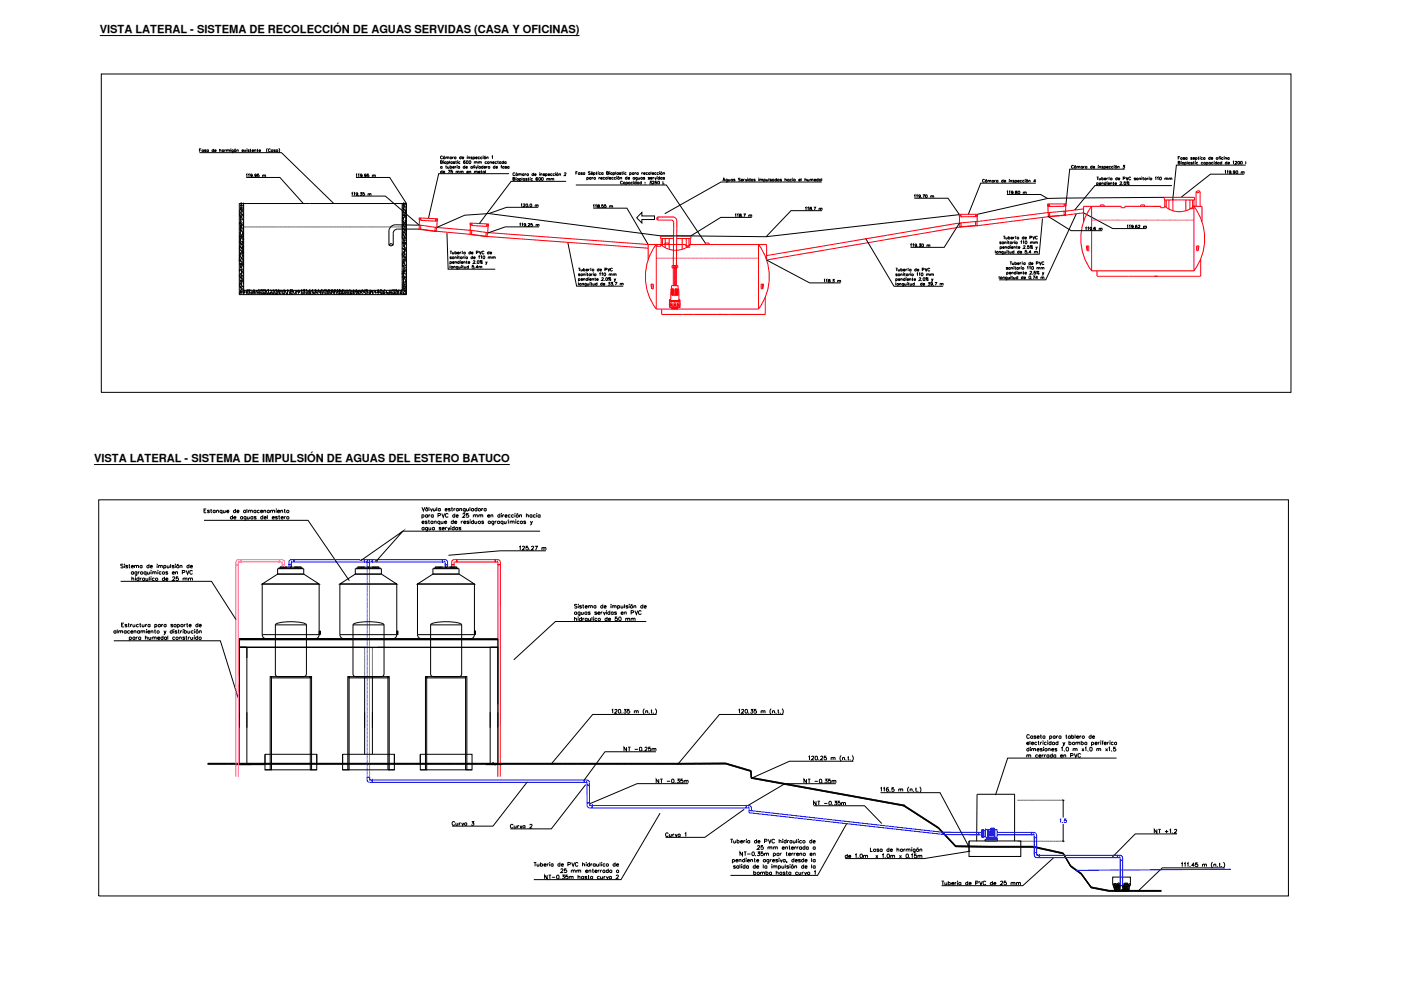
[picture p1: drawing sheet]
<svg xmlns="http://www.w3.org/2000/svg" width="297mm" height="210mm" viewBox="0 0 297 210" stroke-linecap="round" stroke-linejoin="round" font-family="sans-serif">
<defs><g id="words">
<text font-size="4.9" x="94.2" y="118.9">125.27 m</text>
<g font-size="2.4">
<text x="21.2" y="7">VISTA LATERAL - SISTEMA DE RECOLECCIÓN DE AGUAS SERVIDAS (CASA Y OFICINAS)</text>
<text x="19.9" y="98">VISTA LATERAL - SISTEMA DE IMPULSIÓN DE AGUAS DEL ESTERO BATUCO</text>
</g>
</g></defs>
<!-- layer: .C - Hidraulico -->
<g fill="none" stroke="#000" stroke-width=".21">
<path d="M52.2 37l.1-.1v.6M52.2 37.6h7.1l5 5.6M52.7 37l.1-.1v.6M53.5 37.1a.19 .19 0 0 1-.3 .2 .19 .19 0 0 1 0-.3 .19 .19 0 0 1 .3 0v.4l-.2 .1-.2-.1M53.7 37.4v.1M54.4 37.1a.19 .19 0 0 1-.3 .2 .19 .19 0 0 1-.1-.3 .19 .19 0 0 1 .3 0v.5l-.3-.1M54.9 36.9h-.3v.3a.21 .21 0 0 1 .3 0 .21 .21 0 0 1 0 .3 .21 .21 0 0 1-.3-.1M55.7 37.2l.3-.1v.4M55.7 37.1v.4M56 37.2l.3-.1v.4M75.5 37l.1-.1v.6M75.5 37.6h7.1l3.6 5.6"/>
<path d="M75.9 37l.2-.1v.6M76.8 37.1a.19 .19 0 0 1-.3 .1 .19 .19 0 0 1-.1-.2 .19 .19 0 0 1 .3 0v.4l-.1 .1-.2-.1M77 37.4v.1M77.6 37.1a.19 .19 0 0 1-.2 .2 .19 .19 0 0 1-.1-.3 .19 .19 0 0 1 .3 0l-.1 .5-.2-.1M78.2 36.9h-.3v.3a.21 .21 0 0 1 .3 0 .21 .21 0 0 1-.1 .3 .21 .21 0 0 1-.3-.1M78.9 37.2l.3-.1 .1 .4M78.9 37.1v.4M79.3 37.2l.3-.1v.4M259.7 36.3l.1-.1v.6M260.1 36.3l.2-.1v.6M261 36.4a.19 .19 0 0 1-.3 .2 .19 .19 0 0 1 0-.3 .19 .19 0 0 1 .2 0v.4h-.3M261.2 36.7v.1"/>
<path d="M261.8 36.4a.19 .19 0 0 1-.2 .2 .19 .19 0 0 1-.1-.3 .19 .19 0 0 1 .3 0v.5l-.3-.1M263.2 36.5l.2-.1 .1 .4M263.2 36.4v.4M263.5 36.5l.3-.1v.4M263.8 36.9h-7.2l-6.1 4.9M51.7 48.1h33.6M74.5 41l.2-.1v.6M74.5 41.6h7.2l7.2 6.1M75 41l.2-.1v.6M75.8 41.1a.19 .19 0 0 1-.2 .1 .19 .19 0 0 1-.1-.3 .19 .19 0 0 1 .3 0v.5h-.3M76.1 41.4h.1M76.4 40.9h.3l-.2 .2a.2 .2 0 0 1 .2 .3 .21 .21 0 0 1-.4-.1"/>
<path d="M77.3 40.9h-.3l-.1 .2a.21 .21 0 0 1 .4 0 .21 .21 0 0 1-.1 .3 .21 .21 0 0 1-.3-.1M78 41.2l.3-.1v.4M78 41.1v.4M78.3 41.2l.3-.1 .1 .4M110.2 47.5l.1-.1v.6M110.5 43.4l.1-.2v.6M110.6 47.5l.2-.1v.6M110.9 43.4l.3-.2 .1 .2-.4 .4h.4M111.5 47.6a.19 .19 0 0 1-.3 .1 .19 .19 0 0 1-.1-.2 .19 .19 0 0 1 .3 0v.5l-.3-.1M111.7 47.9v.1M112 47.5l.2-.1 .1 .2-.4 .4h.4M112.1 43.8h.1"/>
<path d="M112.9 47.4h-.3v.2a.22 .22 0 0 1 .3 0 .22 .22 0 0 1-.1 .3 .22 .22 0 0 1-.3 0M113.5 43.6l.3-.1v.3M113.5 43.4v.4M113.7 47.7l.2-.1 .1 .4M113.7 47.6v.4M113.8 43.6l.3-.1v.3M114 47.7l.3-.1v.4M114.1 44h-6.7l-3.8 1.3M114.3 48.1h-7.2l-3.7 1.3M125.8 43.5l.1-.1v.6M125.8 44.1h7.1l4.5 7.7M126.2 43.5l.2-.1v.6"/>
<path d="M126.8 43.4v.2l.3 .2a.2 .2 0 0 1-.2 .2 .2 .2 0 0 1-.2-.2l.4-.2zM127.3 44h.1M127.9 43.4h-.3v.3a.21 .21 0 0 1 .3 0 .21 .21 0 0 1 0 .3 .21 .21 0 0 1-.3-.1M128.5 43.4h-.3v.3a.21 .21 0 0 1 .3 0 .21 .21 0 0 1-.1 .3 .21 .21 0 0 1-.3-.1M129.3 43.7l.2-.1 .1 .4M129.3 43.6v.4M129.6 43.7l.3-.1v.4M136.1 45v.8h2.7v.7h-2.7v.8l-1.1-1.1zM155.8 45.5l.2-.1v.6M156.3 45.5l.1-.1v.6M156.8 45.4v.2l.4 .2a.19 .19 0 0 1-.3 .2 .2 .2 0 0 1 0-.4l.2-.2zM157.4 45.9h.1"/>
<path d="M157.6 45.4h.4l-.3 .6M158.8 45.7l.2-.1 .1 .4M158.8 45.6v.4M159.1 45.7l.3-.1v.4M159.4 46.1h-6.6l-6.3 3.9M162.5 55.1l9.2 4.9h6.5M170.8 44.1l.1-.2v.6M171.2 44.1l.2-.2v.6M171.7 44v.1l.4 .2a.2 .2 0 0 1-.2 .2 .2 .2 0 0 1-.2-.2l.3-.2zM172.3 44.5h.1M172.5 43.9h.4l-.2 .6M173.7 44.3l.2-.1 .1 .3"/>
<path d="M173.7 44.1v.4M174 44.3l.3-.1v.3M174.3 44.7h-6.6l-5.3 5.5M174.7 59.4l.1-.2v.7M175.2 59.4l.1-.2v.7M175.7 59.3v.2a.25 .25 0 0 1 .3 0 .25 .25 0 0 1 0 .3h-.4v-.2l.4-.2zM176.2 59.8h.1M176.5 59.2h.4l-.2 .3a.2 .2 0 0 1 .1 .3 .2 .2 0 0 1-.3-.1M177.6 59.6l.3-.1v.4M177.6 59.5v.4M177.9 59.6l.3-.1v.4M193 51.8l.2-.1v.6"/>
<path d="M193.5 51.8l.2-.1v.6M193.8 41.4l.2-.1v.6M193.8 42h7.2l2.4 3.5M194.3 41.4l.1-.1v.6M194.3 51.9a.19 .19 0 0 1-.2 .2 .19 .19 0 0 1-.1-.3 .19 .19 0 0 1 .3 0v.5l-.3-.1M194.6 52.3h.1M194.9 51.7h.3l-.2 .2a.22 .22 0 0 1 .2 .4 .21 .21 0 0 1-.4-.1M195.1 41.5a.19 .19 0 0 1-.2 .2 .19 .19 0 0 1-.1-.3 .19 .19 0 0 1 .3 0v.4h-.3M195.4 41.9h.1M195.6 41.3h.4l-.3 .6M196.5 52l.3-.1v.4M196.5 51.9v.4"/>
<path d="M196.8 52l.3-.1 .1 .4M197.3 41.6l.3-.1v.4M197.3 41.5v.4M197.6 41.6l.3-.1 .1 .4M203.4 45.5l-41 4.7-22.2-.2-36.6-4.7-5.1 .3-5.9 2.6M203.4 47.3l-3.2 5.1h-7.2M213.5 40.6l.1-.1v.6M213.5 41.2h7.1l1.5 .9M213.9 40.6l.2-.1v.6M214.8 40.7a.19 .19 0 0 1-.3 .2 .19 .19 0 0 1-.1-.3 .19 .19 0 0 1 .3 0v.5l-.3-.1M215 41.1h.1M215.3 40.5v.2l.4 .2a.2 .2 0 0 1-.2 .2 .2 .2 0 0 1-.2-.2l.3-.2z"/>
<path d="M217 40.8l.2-.1 .1 .4M217 40.7v.4M217.3 40.8l.3-.1v.4M222.2 45.9l4.9 3h6.6M229.7 45.1l6.2 3.4h7.2M230.1 48.3l.2-.1v.6M230.6 48.3l.1-.1v.6M231.4 48.4a.19 .19 0 0 1-.2 .2 .19 .19 0 0 1-.1-.3 .19 .19 0 0 1 .3 0l-.1 .5-.2-.1M231.7 48.7v.1M232.3 48.3l-.1-.1a.28 .28 0 0 0-.3 .3 .28 .28 0 0 0 .3 .3 .2 .2 0 0 0 0-.4 .19 .19 0 0 0-.3 .2M233 48.5l.3-.1 .1 .4M233 48.4v.4"/>
<path d="M233.4 48.5l.2-.1 .1 .4M239 47.9l.1-.2v.6M239.4 47.9l.2-.2v.6M240.2 47.9a.19 .19 0 0 1-.2 .2 .19 .19 0 0 1-.1-.3 .19 .19 0 0 1 .3 0v.5h-.3M240.5 48.3h.1M241.1 47.8a.26 .26 0 0 0-.4 .2 .26 .26 0 0 0 .4 .3 .19 .19 0 0 0-.1-.3 .19 .19 0 0 0-.3 .1M241.3 47.9l.3-.2 .1 .2-.4 .4h.4M242.4 48.1l.3-.1 .1 .3M242.4 47.9v.4M242.8 48.1l.2-.1 .1 .3M246.9 41.8l-24.8 .3-14.9 3.3M26.1 119.7h-.5l.5 .5-.2 .2-.3-.1"/>
<path d="M26.3 119.6h.1M26.4 119.9v.5M27.1 120l-.4-.1v.2l.4 .2h-.5M27.3 119.9h.3M27.4 119.6v.7l.2 .1M28.5 119.9v.5M30.1 120a.26 .26 0 0 0-.3 0 .26 .26 0 0 0 0 .3 .26 .26 0 0 0 .3 0M30.1 119.9v.5M31.6 120a.26 .26 0 0 0-.4 0 .26 .26 0 0 0 0 .3 .26 .26 0 0 0 .4 0M31.6 119.6v.8M33.3 119.6h.1M33.3 119.9v.5"/>
<path d="M33.6 119.9v.5M34.7 120a.26 .26 0 0 1 .4 0 .26 .26 0 0 1 0 .3 .26 .26 0 0 1-.4 0M34.7 119.9v.8M35.5 119.9v.5l.4-.1M35.9 119.9v.5M36.2 119.6v.8M36.9 120l-.4-.1v.2l.4 .2h-.4M37.1 119.6h.1M37.2 119.9v.5M37.9 119.6l-.4 .2M38.2 119.9v.5M40.1 120a.26 .26 0 0 0-.4 0 .26 .26 0 0 0 0 .3 .26 .26 0 0 0 .4 0"/>
<path d="M40.1 119.6v.8M43.3 110.3h22l8.8 12.8M43.3 108.3h.3M43.7 107.9h-.4v.8h.4M44.4 108.3l-.2-.1-.2 .1 .4 .2v.2l-.4-.1M44.6 108.2h.3M44.7 107.9v.7l.2 .1M45.6 108.3a.25 .25 0 0 0-.4 0 .25 .25 0 0 0 0 .3 .25 .25 0 0 0 .4 0M45.6 108.2v.5M45.9 108.3l.4-.1v.5M45.9 108.2v.5M47.1 108.3a.25 .25 0 0 0-.4 0 .25 .25 0 0 0 0 .3 .25 .25 0 0 0 .4 0"/>
<path d="M47.1 108.2v.8M47.3 108.2l.1 .5 .4-.1M47.8 108.2v.5M48.1 108.4h.4a.26 .26 0 0 0-.2-.2 .26 .26 0 0 0-.3 .3 .26 .26 0 0 0 .3 .2l.2-.1M49.3 109.6a.25 .25 0 0 0-.4 0 .25 .25 0 0 0 0 .4 .25 .25 0 0 0 .4-.1M49.3 109.2v.8M49.6 109.7h.4a.27 .27 0 0 0-.4-.1 .27 .27 0 0 0 0 .5 .27 .27 0 0 0 .4-.2M49.9 108.3a.25 .25 0 0 0-.3 0 .25 .25 0 0 0 0 .3 .25 .25 0 0 0 .3 0M49.9 107.9v.8M50.2 108.4h.5a.26 .26 0 0 0-.3-.2 .26 .26 0 0 0-.2 .3 .26 .26 0 0 0 .2 .2l.3-.1M51.4 109.6a.25 .25 0 0 0-.3 0 .25 .25 0 0 0 0 .4 .25 .25 0 0 0 .3-.1M51.4 109.5v.5"/>
<path d="M52.1 108.3a.25 .25 0 0 0-.4 0 .25 .25 0 0 0 0 .3 .25 .25 0 0 0 .4 0M52.1 108.2v.5M52.2 109.5l-.1 .7-.3 .1M52.2 109.6a.25 .25 0 0 0-.4 0 .25 .25 0 0 0 0 .4 .25 .25 0 0 0 .4-.1M52.4 107.9v.8M52.4 109.5l.1 .5 .3-.1M52.7 108.3l.3-.1 .1 .5M52.7 108.2v.5M52.8 109.5v.5M53.1 108.3l.4-.1v.5M53.6 109.6a.25 .25 0 0 0-.4 0 .25 .25 0 0 0 0 .4 .25 .25 0 0 0 .4-.1M53.6 109.5v.5"/>
<path d="M54.3 108.3a.25 .25 0 0 0-.4 0 .25 .25 0 0 0 0 .3 .25 .25 0 0 0 .4 0M54.3 108.2v.5M54.3 109.6h-.4l.4 .2v.2l-.4-.1M55 108.3a.26 .26 0 0 0-.4 0 .26 .26 0 0 0 0 .3 .26 .26 0 0 0 .4 0M55.2 108.4h.5a.26 .26 0 0 0-.3-.2 .26 .26 0 0 0-.2 .3 .26 .26 0 0 0 .2 .2l.3-.1M55.7 109.6a.25 .25 0 0 0-.4 0 .25 .25 0 0 0 0 .4 .25 .25 0 0 0 .4-.1M55.7 109.2v.8M55.9 108.3l.4-.1v.5M55.9 108.2v.5M56 109.7h.4a.27 .27 0 0 0-.4-.1 .27 .27 0 0 0 0 .5 .27 .27 0 0 0 .4-.2M56.7 109.2v.8M57.1 108.3a.25 .25 0 0 0-.4 0 .25 .25 0 0 0 0 .3 .25 .25 0 0 0 .4 0"/>
<path d="M57.1 108.2v.5M57.4 108.3l.3-.1 .1 .5M57.4 108.2v.5M57.7 109.7h.5a.27 .27 0 0 0-.4-.1 .27 .27 0 0 0 0 .5 .27 .27 0 0 0 .4-.2M57.8 108.3l.4-.1v.5M58.5 107.9h.1M58.6 108.2v.5M58.8 108.4h.5a.25 .25 0 0 0-.4-.2 .25 .25 0 0 0 0 .4l.1 .1 .3-.1M58.8 109.6h-.4l.4 .2v.2l-.4-.1M59.1 109.5h.2M59.2 109.2v.7l.2 .1M59.5 108.3l.4-.1v.5"/>
<path d="M59.5 108.2v.5M59.6 109.7h.4a.27 .27 0 0 0-.4-.1 .27 .27 0 0 0 0 .5 .27 .27 0 0 0 .4-.2M60.2 108.2h.3M60.3 109.5v.5M60.4 107.9v.7l.1 .1M60.6 109.5l-.3 .2M76.4 118.9l9-6.3-5.6 6.3M85.4 112.6h29.1M89.5 107.5l.3 .8 .3-.8M89.5 109.3a.26 .26 0 0 1 .3-.1 .26 .26 0 0 1 0 .4 .26 .26 0 0 1-.3 0M89.5 110.7h.4a.26 .26 0 0 0-.3-.2 .26 .26 0 0 0-.2 .3 .26 .26 0 0 0 .2 .2l.3-.1M89.5 109.1v.8"/>
<path d="M89.9 111.9a.26 .26 0 0 0-.4 0 .26 .26 0 0 0 0 .4 .26 .26 0 0 0 .4-.1M89.9 111.8v.6M90.6 110.6l-.4-.1 .4 .4-.2 .1-.3-.1M90.6 107.5l-.3 .2M90.6 109.3a.25 .25 0 0 0-.3-.1 .25 .25 0 0 0 0 .4 .25 .25 0 0 0 .3 0M90.6 111.8v.7l-.3 .1M90.6 111.9a.25 .25 0 0 0-.3 0 .25 .25 0 0 0 0 .4 .25 .25 0 0 0 .3-.1M90.6 109.1v.6M90.7 107.9a.25 .25 0 0 0-.4 0 .25 .25 0 0 0 0 .4 .25 .25 0 0 0 .4-.1M90.7 107.8v.5M90.8 110.5h.3M90.9 110.2v.7l.2 .1"/>
<path d="M90.9 111.8v.5l.4-.1M90.9 109.1v.6M90.9 107.5v.8M91.2 109.1l-.3 .3M91.3 107.8l.2 .5 .2-.5M91.3 111.8v.6M91.8 110.6a.26 .26 0 0 0-.4 0 .26 .26 0 0 0 0 .3 .26 .26 0 0 0 .4 0M91.8 110.5v.5M91.9 107.8v.5l.4-.1M91.9 109.3a.25 .25 0 0 0-.4-.1 .25 .25 0 0 0 0 .4 .25 .25 0 0 0 .4 0M91.9 109.1v.6M92.1 110.6l.3-.1 .1 .5"/>
<path d="M92.1 110.5v.5M92.1 111.9a.26 .26 0 0 0-.4 0 .26 .26 0 0 0 0 .4 .26 .26 0 0 0 .4-.1M92.1 111.8v.6M92.3 107.8v.5M92.6 107.5v.8M92.9 109.3h.4l.1-.4h-.5v.8M93.2 110.6a.25 .25 0 0 0-.3 0 .25 .25 0 0 0 0 .3 .25 .25 0 0 0 .3 0M93.2 110.5v.8M93.4 107.9a.25 .25 0 0 0-.4 0 .25 .25 0 0 0 0 .4 .25 .25 0 0 0 .4-.1M93.4 107.8v.5M93.5 110.5l.1 .5 .3-.1M93.5 111.9h-.4v.1l.4 .2-.1 .2-.3-.2"/>
<path d="M93.7 108.9l.3 .8 .3-.8M93.7 112h.5a.25 .25 0 0 0-.3-.2 .25 .25 0 0 0-.1 .4l.1 .2 .3-.2M93.9 110.5v.5M94.2 110.7h.5a.25 .25 0 0 0-.4-.2 .25 .25 0 0 0 0 .4l.1 .1 .3-.1M94.4 108h.4a.25 .25 0 0 0-.3-.2 .25 .25 0 0 0-.1 .4l.1 .1 .3-.1M94.4 111.8v.6M94.7 111.8l-.3 .2M94.9 111.8l.3 .6 .2-.6M95 109.1a.29 .29 0 0 0-.3-.2 .29 .29 0 0 0-.3 .3v.2a.29 .29 0 0 0 .3 .3 .29 .29 0 0 0 .3-.2M95.5 107.9l-.4-.1 .4 .4-.2 .1-.3-.1M95.5 111.6h.1M95.6 111.8v.6"/>
<path d="M95.7 107.8h.3M95.8 107.5v.7l.2 .1M96.1 110.6a.25 .25 0 0 0-.4 0 .25 .25 0 0 0 0 .3 .25 .25 0 0 0 .4 0M96.1 110.2v.8M96.2 107.8v.5M96.3 111.9a.25 .25 0 0 0-.4 0 .25 .25 0 0 0 0 .4 .25 .25 0 0 0 .4-.1M96.3 111.6v.8M96.4 110.7h.4a.26 .26 0 0 0-.2-.2 .26 .26 0 0 0-.3 .3 .26 .26 0 0 0 .3 .2l.2-.1M96.4 109.3a.25 .25 0 0 0-.4-.1 .25 .25 0 0 0 0 .4 .25 .25 0 0 0 .4 0M96.4 108.9v.8M96.5 107.8l-.3 .2M96.7 109.4h.5a.26 .26 0 0 0-.3-.2 .26 .26 0 0 0-.3 .2 .26 .26 0 0 0 .3 .3l.3-.1"/>
<path d="M97 111.9a.25 .25 0 0 0-.3 0 .25 .25 0 0 0 0 .4 .25 .25 0 0 0 .3-.1M97 111.8v.6M97.2 107.9a.25 .25 0 0 0-.4 0 .25 .25 0 0 0 0 .4 .25 .25 0 0 0 .4-.1M97.2 107.8v.5M97.5 108l.3-.2 .1 .5M97.5 107.8v.5M97.7 111.9l-.1-.1-.3 .1 .4 .2v.2l-.4-.1M97.8 110.5v.5M98.1 110.5l-.3 .2M98.1 109.1l.4-.2 .1 .2-.5 .6h.5M98.3 110.7h.5a.26 .26 0 0 0-.3-.2 .26 .26 0 0 0-.3 .3 .26 .26 0 0 0 .3 .2l.3-.1M98.6 107.8v.7l-.3 .1"/>
<path d="M98.6 107.9a.26 .26 0 0 0-.3 0 .26 .26 0 0 0 0 .4 .26 .26 0 0 0 .3-.1M98.9 107.8l.1 .5 .3-.1M99.3 108.9h-.3l-.1 .3a.28 .28 0 0 1 .4 0 .28 .28 0 0 1 0 .4 .28 .28 0 0 1-.4-.1M99.3 107.8v.5M99.4 110.6l-.4-.1 .4 .4-.1 .1-.3-.1M99.6 107.5v.8M99.6 110.3h.1M99.7 110.5v.5M100.4 109.3l.3-.1 .1 .5M100.4 109.1v.6M100.4 107.9a.25 .25 0 0 0-.4 0 .25 .25 0 0 0 0 .4 .25 .25 0 0 0 .4-.1M100.4 110.6a.25 .25 0 0 0-.4 0 .25 .25 0 0 0 0 .3 .25 .25 0 0 0 .4 0"/>
<path d="M100.4 107.8v.5M100.4 110.2v.8M100.7 110.5v.5l.4-.1M100.8 109.3l.4-.1v.5M101.1 110.5v.5M101.1 107.9a.26 .26 0 0 0-.4 0 .26 .26 0 0 0 0 .4 .26 .26 0 0 0 .4-.1M101.1 107.5v.8M101.5 109.3l.4-.1v.5M101.5 109.1v.6M101.9 109.3l.4-.1v.5M102.1 107.8v.5M102.4 107.8l-.3 .2"/>
<path d="M102.5 110.6l-.1-.1-.3 .1 .4 .2v.2l-.4-.1M103.1 107.9a.25 .25 0 0 0-.4 0 .25 .25 0 0 0 0 .4 .25 .25 0 0 0 .4-.1M103.1 107.8v.5M103.4 109.4h.4a.25 .25 0 0 0-.3-.2 .25 .25 0 0 0-.1 .4l.2 .1 .2-.1M104 110.6a.25 .25 0 0 0-.4 0 .25 .25 0 0 0 0 .3 .25 .25 0 0 0 .4 0M104 110.5v.5M104.1 109.3l.4-.1v.5M104.1 109.1v.6M104.7 110.5l-.1 .7h-.3M104.7 110.6a.26 .26 0 0 0-.4 0 .26 .26 0 0 0 0 .3 .26 .26 0 0 0 .4 0M105 110.5v.5M105.3 110.5l-.3 .2"/>
<path d="M106 109.3a.26 .26 0 0 0-.4-.1 .26 .26 0 0 0 0 .4 .26 .26 0 0 0 .4 0M106 108.9v.8M106.3 108.9h.1M106.3 109.1v.6M106.6 109.1v.6M106.6 110.6a.25 .25 0 0 0-.3 0 .25 .25 0 0 0 0 .3 .25 .25 0 0 0 .3 0M106.6 110.5v.8M106.9 109.1l-.3 .3M106.9 110.5v.5l.4-.1M107.1 109.4h.4a.25 .25 0 0 0-.3-.2 .25 .25 0 0 0-.1 .4l.1 .1 .3-.1M107.3 110.5v.5M107.8 110.5v.5"/>
<path d="M107.9 110.2l-.3 .2M108.2 110.6l.3-.1 .1 .5M108.2 110.5v.5M108.2 109.3a.25 .25 0 0 0-.4-.1 .25 .25 0 0 0 0 .4 .25 .25 0 0 0 .4 0M108.6 110.6l.4-.1v.5M108.9 109.3a.25 .25 0 0 0-.4-.1 .25 .25 0 0 0 0 .4 .25 .25 0 0 0 .4 0M109.1 108.9h.1M109.2 109.1v.6M109.3 110.3h.1M109.4 110.5v.5M109.9 108.9l-.4 .1M110.1 110.6a.25 .25 0 0 0-.4 0 .25 .25 0 0 0 0 .3 .25 .25 0 0 0 .4 0"/>
<path d="M110.2 109.3l.3-.1 .1 .5M110.2 109.1v.6M111.5 110.6l-.4-.1v.2l.4 .2-.2 .1-.3-.1M111.6 109.3l.4-.1v.5M111.6 108.9v.8M112.5 110.5l.2 .5 .2-.5M112.7 111l-.3 .3M112.8 109.3a.25 .25 0 0 0-.4-.1 .25 .25 0 0 0 0 .4 .25 .25 0 0 0 .4 0M112.8 109.1v.6M113.5 109.3a.26 .26 0 0 0-.4-.1 .26 .26 0 0 0 0 .4 .26 .26 0 0 0 .4 0M113.7 108.9h.1M113.8 109.1v.6"/>
<path d="M114.5 109.3a.26 .26 0 0 0-.4-.1 .26 .26 0 0 0 0 .4 .26 .26 0 0 0 .4 0M114.5 109.1v.6M115.7 116.8h-9.6l-11 .9M24.1 135.9h22.6l3.8 12M24.6 133.8a.26 .26 0 0 0-.4 0 .26 .26 0 0 0 0 .4 .26 .26 0 0 0 .4-.1M24.6 133.7v.6M24.9 133.5v.8M25.2 133.9l.3-.1 .1 .5M25.2 133.7v.6M25.6 123.3h19.2l5.2 8.1M25.6 133.9l.4-.1v.5M25.8 132.5h.3"/>
<path d="M26.3 132.1h-.5v.8h.5M26.8 133.8a.26 .26 0 0 0-.4 0 .26 .26 0 0 0 0 .4 .26 .26 0 0 0 .4-.1M26.8 133.7v.6M26.9 132.5l-.4-.1v.2l.4 .2-.1 .1-.3-.1M27.2 132.4h.2M27.3 132.1v.7l.2 .1M27.4 135.2a.25 .25 0 0 1 .4-.1 .25 .25 0 0 1 0 .4 .25 .25 0 0 1-.4 0M27.4 135.1v.8M27.5 133.8a.25 .25 0 0 0-.4 0 .25 .25 0 0 0 0 .4 .25 .25 0 0 0 .4-.1M27.7 132.4v.5M27.7 134h.5a.25 .25 0 0 0-.4-.3 .25 .25 0 0 0 0 .4l.1 .2 .3-.2M27.8 120.1h.5a.27 .27 0 0 0-.4-.1 .27 .27 0 0 0 0 .4 .27 .27 0 0 0 .4-.1"/>
<path d="M27.9 122.7l.4-.1 .1 .5M27.9 122.3v.8M28 132.4l-.3 .2M28.2 132.4v.5l.4-.1M28.3 121.3a.26 .26 0 0 0-.4 0 .26 .26 0 0 0 0 .4 .26 .26 0 0 0 .4-.1M28.3 121.2v.6M28.4 133.9l.4-.1v.5M28.4 133.7v.6M28.5 120l.4-.1v.5M28.6 135.2a.25 .25 0 0 0-.4-.1 .25 .25 0 0 0 0 .4 .25 .25 0 0 0 .4 0M28.6 132.4v.5M28.6 135.1v.5"/>
<path d="M28.7 122.3h.1M28.7 122.6v.5M28.9 135.1v.5M28.9 120l.4-.1 .1 .5M29 121.2v.7l-.3 .1M29 121.3a.25 .25 0 0 0-.4 0 .25 .25 0 0 0 0 .4 .25 .25 0 0 0 .4-.1M29.2 135.1l-.3 .2M29.3 121.2v.6M29.4 132.5a.25 .25 0 0 0-.4 0 .25 .25 0 0 0 0 .3 .25 .25 0 0 0 .4 0M29.4 122.7a.25 .25 0 0 0-.3-.1 .25 .25 0 0 0 0 .4 .25 .25 0 0 0 .3 0M29.4 122.3v.8M29.6 133.8a.25 .25 0 0 0-.4 0 .25 .25 0 0 0 0 .4 .25 .25 0 0 0 .4-.1"/>
<path d="M29.6 121.2l-.3 .2M29.6 132.4h.3M29.6 133.7v.6M29.7 132.1v.7l.2 .1M29.7 122.6v.5M29.8 135.2a.26 .26 0 0 0-.4-.1 .26 .26 0 0 0 0 .4 .26 .26 0 0 0 .4 0M29.8 135.1v.5M29.9 133.9l.3-.1 .1 .5M29.9 133.7v.6M30 122.6l-.3 .2M30.1 132.4l.1 .5 .4-.1M30.3 133.9l.4-.1v.5"/>
<path d="M30.6 132.4v.5M30.7 122.7a.25 .25 0 0 0-.4-.1 .25 .25 0 0 0 0 .4 .25 .25 0 0 0 .4 0M30.7 122.6v.5M30.8 135.2l.4-.1v.5M30.8 134.8v.8M30.9 132.4v.5M30.9 122.6l.1 .5 .4-.2M31 121.3a.26 .26 0 0 0-.4 0 .26 .26 0 0 0 0 .4 .26 .26 0 0 0 .4-.1M31 121.2v.8M31 133.5h.1M31 133.7v.6M31.2 132.4l-.3 .2"/>
<path d="M31.2 121.2l.1 .5 .4-.1M31.3 134h.5a.26 .26 0 0 0-.3-.2 .26 .26 0 0 0-.2 .2 .26 .26 0 0 0 .2 .3l.3-.2M31.4 122.6v.5M31.5 135.1l.1 .5 .4-.2M31.7 121.2v.6M31.7 122.3v.8M31.8 132.5a.26 .26 0 0 0-.4 0 .26 .26 0 0 0 0 .3 .26 .26 0 0 0 .4 0M31.8 132.4v.5M31.9 120.1h.4a.26 .26 0 0 0-.3-.2 .26 .26 0 0 0-.2 .3 .26 .26 0 0 0 .2 .2l.3-.1M32 135.1v.5M32 121h.1M32 122.3h.1"/>
<path d="M32 121.2v.6M32 122.6v.5M32 133.9l.4-.1v.5M32 133.7v.6M32.3 135.2l.4-.1v.5M32.3 121.4l.4-.1v.5M32.3 121.2v.6M32.3 135.1v.5M32.7 121.4l.4-.1v.5M32.7 135.2l.4-.1v.5M32.7 122.7a.25 .25 0 0 0-.3-.1 .25 .25 0 0 0 0 .4 .25 .25 0 0 0 .3 0M32.7 133.7h.3"/>
<path d="M32.8 132.5a.25 .25 0 0 1 .4 0 .25 .25 0 0 1 0 .3 .25 .25 0 0 1-.4 0M32.8 132.4v.8M32.8 133.5v.6l.2 .2M33.4 121h.1M33.4 135.3h.5a.26 .26 0 0 0-.3-.2 .26 .26 0 0 0-.2 .2 .26 .26 0 0 0 .2 .3l.3-.1M33.5 121.2v.6M33.6 120l.4-.1v.5M34 120l.4-.1v.5M34 132.5a.26 .26 0 0 0-.4 0 .26 .26 0 0 0 0 .3 .26 .26 0 0 0 .4 0M34 132.4v.5M34.2 121.3a.25 .25 0 0 0-.4 0 .25 .25 0 0 0 0 .4 .25 .25 0 0 0 .4-.1M34.3 132.4v.5"/>
<path d="M34.6 132.4l-.3 .2M34.6 135.2a.25 .25 0 0 0-.4-.1 .25 .25 0 0 0 0 .4 .25 .25 0 0 0 .4 0M34.6 134.8v.8M34.8 133.7l.2 .6 .2-.6M34.9 122.7a.25 .25 0 0 0-.4-.1 .25 .25 0 0 0 0 .4 .25 .25 0 0 0 .4 0M34.9 122.3v.8M35 134.3l-.3 .2M35.1 122.8h.5a.26 .26 0 0 0-.4-.2 .26 .26 0 0 0-.1 .4 .26 .26 0 0 0 .4 .1l.1-.1M35.2 132.5a.25 .25 0 0 0-.4 0 .25 .25 0 0 0 0 .3 .25 .25 0 0 0 .4 0M35.2 132.4v.5M35.3 135.2a.26 .26 0 0 0-.4-.1 .26 .26 0 0 0 0 .4 .26 .26 0 0 0 .4 0M35.3 135.1v.5"/>
<path d="M35.6 121.3h-.4v.1l.4 .2-.2 .2-.3-.2M35.6 134.8v.8M36.5 133.8a.25 .25 0 0 0-.4 0 .25 .25 0 0 0 0 .4 .25 .25 0 0 0 .4-.1M36.5 121.4h.5a.25 .25 0 0 0-.4-.2 .25 .25 0 0 0 0 .4l.1 .2 .3-.2M36.5 133.5v.8M36.6 122.5l.2-.2 .3 .1-.5 .7h.5M36.6 132.5l-.1-.1-.3 .1 .4 .2v.2l-.4-.1M36.8 133.5h.1M36.8 133.7v.6M37.1 135.2a.25 .25 0 0 0-.4-.1 .25 .25 0 0 0 0 .4 .25 .25 0 0 0 .4 0M37.2 121.4l.4-.1v.5M37.2 121.2v.6"/>
<path d="M37.5 133.8h-.4l.4 .3-.1 .2-.3-.2M37.6 132.5a.26 .26 0 0 1 .4 0 .26 .26 0 0 1 0 .3 .26 .26 0 0 1-.4 0M37.6 132.4v.8M37.7 133.7h.3M37.8 122.3h-.4v.3a.28 .28 0 0 1 .4 0 .28 .28 0 0 1-.1 .4 .28 .28 0 0 1-.4-.1M37.9 133.5v.6l.2 .2M38 135.2l.4-.1v.5M38 135.1v.5M38.2 120l.3-.1 .1 .5M38.3 133.7v.6M38.6 133.7l-.3 .3M38.7 121.4l.4-.1 .1-.3-.5-.1v.9"/>
<path d="M38.8 133.5h.1M38.8 122.7l.4-.1v.5M38.8 122.6v.5M38.8 133.7v.6M39 132.4v.5M39.1 133.8a.26 .26 0 0 1 .4 0 .26 .26 0 0 1 0 .4 .26 .26 0 0 1-.4-.1M39.1 133.5v.8M39.2 135.2l-.4-.1v.2l.4 .2-.2 .1-.3-.1M39.2 122.7l.4-.1 .1 .5M39.4 132.4l-.4 .2M39.4 135.1h.3M39.5 120.9l.3 .9 .3-.9"/>
<path d="M39.5 134.8v.6l.2 .2M39.5 132.4h.3M39.7 132.1v.7l.2 .1M39.8 133.7l.1 .5 .3-.1M39.9 135.1v.5M40 122.7l.3-.1 .1 .5M40 122.6v.5M40.1 132.6h.4a.26 .26 0 0 0-.2-.2 .26 .26 0 0 0-.3 .3 .26 .26 0 0 0 .3 .2l.2-.1M40.2 135.1l-.3 .2M40.2 133.7v.6M40.3 120.1h.5a.27 .27 0 0 0-.4-.1 .27 .27 0 0 0 0 .4 .27 .27 0 0 0 .4-.1M40.4 122.7l.4-.1v.5"/>
<path d="M40.4 135.1l.1 .5 .3-.2M40.8 121.1a.29 .29 0 0 0-.3-.2 .29 .29 0 0 0-.3 .4v.1a.29 .29 0 0 0 .3 .4 .29 .29 0 0 0 .3-.2M40.8 135.1v.5M41 133.8a.25 .25 0 0 0-.4 0 .25 .25 0 0 0 0 .4 .25 .25 0 0 0 .4-.1M41.2 134.8h.1M41.2 135.1v.5M41.2 133.5h.1M41.3 133.7v.6M41.9 135.2a.25 .25 0 0 0-.4-.1 .25 .25 0 0 0 0 .4 .25 .25 0 0 0 .4 0M41.9 134.8v.8M42 132.5a.26 .26 0 0 0-.4 0 .26 .26 0 0 0 0 .3 .26 .26 0 0 0 .4 0M42 132.1v.8"/>
<path d="M42 133.5l-.4 .1M42.2 132.6h.5a.26 .26 0 0 0-.3-.2 .26 .26 0 0 0-.2 .3 .26 .26 0 0 0 .2 .2l.3-.1M42.3 133.9l.3-.1 .1 .5M42.3 133.7v.6M121.8 131.2l.4-.1v.5M121.8 130.8v.8M122.3 129.9a.26 .26 0 0 0-.4-.1 .26 .26 0 0 0 0 .4 .26 .26 0 0 0 .4 0M122.3 129.7v.6M122.3 128.3l-.2-.2-.3 .2 .5 .4-.2 .2-.3-.1M122.5 130.9h.1M122.6 131.1v.5M122.6 128.2h.1"/>
<path d="M122.6 128.4v.5M123 129.7l-.1 .8h-.3M123 129.9a.26 .26 0 0 0-.4-.1 .26 .26 0 0 0 0 .4 .26 .26 0 0 0 .4 0M123.2 129.7l.1 .5 .4-.1M123.3 128.5l-.4-.1 .4 .4-.2 .1-.2-.1M123.3 131.2a.26 .26 0 0 0-.4 0 .26 .26 0 0 0 0 .3 .26 .26 0 0 0 .4 0M123.3 130.8v.8M123.5 128.4h.3M123.6 131.1v.5M123.6 128.1v.7l.2 .1M123.7 129.7v.6M123.9 131.1l-.3 .2"/>
<path d="M124.1 128.6h.4a.25 .25 0 0 0-.3-.2 .25 .25 0 0 0-.1 .4l.1 .1 .3-.1M124.4 129.9a.26 .26 0 0 0-.3-.1 .26 .26 0 0 0 0 .4 .26 .26 0 0 0 .3 0M124.4 129.7v.6M124.5 131.2a.25 .25 0 0 0-.4 0 .25 .25 0 0 0 0 .3 .25 .25 0 0 0 .4 0M124.5 131.1v.5M124.7 128.6l.4-.2 .1 .5M124.7 128.4v.5M124.8 131.1v.5l.4-.1M125.1 129.9l-.4-.1v.1l.4 .3h-.4M125.2 128.6l.3-.2 .1 .5M125.2 131.1v.5M125.5 130.8v.8"/>
<path d="M125.8 130.9h.1M125.9 131.1v.5M126.4 128.5a.25 .25 0 0 0-.4 0 .25 .25 0 0 0 0 .4 .25 .25 0 0 0 .4-.1M126.4 128.4v.5M126.5 129.9l-.4-.1v.1l.4 .3h-.4M126.6 131.2a.26 .26 0 0 0-.4 0 .26 .26 0 0 0 0 .3 .26 .26 0 0 0 .4 0M126.7 130h.5a.26 .26 0 0 0-.3-.2 .26 .26 0 0 0-.2 .2 .26 .26 0 0 0 .2 .3l.3-.1M127.4 129.7v.6M127.7 129.7l-.3 .3M127.8 128.5a.25 .25 0 0 0-.4 0 .25 .25 0 0 0 0 .4 .25 .25 0 0 0 .4-.1M127.8 128.1v.8M127.9 129.7l.3 .6 .2-.6"/>
<path d="M128.1 128.6h.4a.26 .26 0 0 0-.3-.2 .26 .26 0 0 0-.2 .3 .26 .26 0 0 0 .3 .2l.2-.1M128.5 129.5h.1M128.6 129.7v.6M128.7 131.2a.25 .25 0 0 0-.4 0 .25 .25 0 0 0 0 .3 .25 .25 0 0 0 .4 0M128.7 130.8v.8M129 131.3h.5a.26 .26 0 0 0-.3-.2 .26 .26 0 0 0-.3 .3 .26 .26 0 0 0 .3 .2l.3-.1M129.3 129.9a.26 .26 0 0 0-.4-.1 .26 .26 0 0 0 0 .4 .26 .26 0 0 0 .4 0M129.3 129.5v.8M129.5 128.2h.1M129.5 128.4v.5M129.8 128.6l.4-.2v.5M129.8 128.4v.5"/>
<path d="M130 129.9a.26 .26 0 0 0-.4-.1 .26 .26 0 0 0 0 .4 .26 .26 0 0 0 .4 0M130 129.7v.6M130.2 128.6l.4-.2v.5M130.7 129.9l-.4-.1v.1l.4 .3h-.4M130.9 130.8h-.4l-.1 .4a.28 .28 0 0 1 .5 0 .28 .28 0 0 1-.1 .4 .28 .28 0 0 1-.4-.1M130.9 128.5a.25 .25 0 0 1 .4 0 .25 .25 0 0 1 0 .4 .25 .25 0 0 1-.4-.1M130.9 128.4v.8M131.7 128.4v.5l.4-.1M131.7 130h.4a.27 .27 0 0 0-.4-.1 .27 .27 0 0 0 0 .4 .27 .27 0 0 0 .4-.1M132.1 128.4v.5M132.4 129.9l.3-.1 .1 .5M132.4 129.7v.6"/>
<path d="M132.4 128.1v.8M132.7 131.2l.3-.1 .1 .5M132.7 131.1v.5M133.1 131.2l.4-.1v.5M133.1 128.5l-.4-.1 .4 .4-.1 .1-.3-.1M133.3 128.2h.1M133.4 128.4v.5M133.8 129.9h.5v-.3l-.5-.1v.8M133.8 131.2l.4-.1v.5M133.8 131.1v.5M134.1 128.1l-.4 .2M134.2 131.2l.4-.1v.5"/>
<path d="M134.4 128.6l.4-.2v.5M134.4 128.4v.5M134.6 129.5l.3 .8 .3-.8M135.9 129.7a.29 .29 0 0 0-.3-.2 .29 .29 0 0 0-.2 .3v.2a.29 .29 0 0 0 .2 .3 .29 .29 0 0 0 .3-.2M136.3 128.5a.26 .26 0 0 0-.4 0 .26 .26 0 0 0 0 .4 .26 .26 0 0 0 .4-.1M136.3 128.1v.8M136.6 128.6h.4a.25 .25 0 0 0-.3-.2 .25 .25 0 0 0-.1 .4l.2 .1 .2-.1M137 131.8h-19.2l-8.9 8.1M129.7 150.6l.2-.2v.8M130.4 150.6l.1-.2 .3 .2-.5 .6h.6M131.9 151.1v.1M132.3 150.4h.4l-.2 .3a.27 .27 0 0 1 .3 .3 .27 .27 0 0 1-.3 .2 .27 .27 0 0 1-.3-.1"/>
<path d="M132.8 158.4v.8l-.5-.8v.8M133.1 158.4h.6M133.4 158.4v.8M133.5 150.4h-.4l-.1 .4a.29 .29 0 0 1 .5 0 .29 .29 0 0 1-.1 .4 .29 .29 0 0 1-.4-.1M134.5 150.8l.4-.1v.5M134.5 150.7v.5M134.6 158.9h.7M134.9 150.8l.4-.1v.5M136.4 159.1v.1M136.6 150.3a.84 .84 0 0 0 0 1.2M136.7 158.6l.4-.2 .1 .2-.5 .6h.5M136.9 150.8l.4-.1v.5"/>
<path d="M136.9 150.7v.5M137.7 151.1v.1M137.9 158.4h-.4v.4a.29 .29 0 0 1 .4 0 .29 .29 0 0 1 0 .4 .29 .29 0 0 1-.4-.1M138 150.7h.3M138.1 150.4v.7l.2 .1M138.2 158.8l.4-.1 .1 .5M138.2 158.7v.5M138.6 151.1v.1M138.7 158.8l.3-.1 .1 .5M138.9 150.3a.82 .82 0 0 1 0 1.2M139.1 159.4h-10.8l-4.4 6M139.2 151.5h-13.5l-8.9 10.5"/>
<path d="M156.6 150.6l.2-.2v.8M157.2 150.6l.2-.2 .3 .2-.5 .6h.5M158.8 151.1v.1M159.2 150.4h.4l-.2 .3a.27 .27 0 0 1 .2 .5 .27 .27 0 0 1-.5-.1M160.3 150.4h-.3l-.1 .4a.28 .28 0 0 1 .4-.1 .28 .28 0 0 1 0 .5 .28 .28 0 0 1-.4-.1M161.4 150.8l.4-.1v.5M161.4 150.7v.5M161.8 150.8l.4-.1v.5M163.5 150.3a.84 .84 0 0 0 0 1.2M163.8 150.8l.4-.1v.5M163.8 150.7v.5M164.5 151.1l.1 .1"/>
<path d="M164.9 150.7h.2M165 150.4v.7l.2 .1M165.5 151.1v.1M165.8 150.3a.84 .84 0 0 1 0 1.2M166.1 151.5h-13.6l-8.8 10.5M217.7 157.6h.5a.26 .26 0 0 0-.3-.2 .26 .26 0 0 0-.3 .2 .26 .26 0 0 0 .3 .3l.3-.1M218.2 158.8a.26 .26 0 0 0-.4 0 .26 .26 0 0 0 0 .4 .26 .26 0 0 0 .4-.1M218.2 158.4v.8M218.3 155.9a.29 .29 0 0 0-.4-.1 .29 .29 0 0 0-.2 .3v.2a.29 .29 0 0 0 .2 .3 .29 .29 0 0 0 .4-.2M218.4 157.1v.8M218.4 158.5h.1M218.5 158.7v.5"/>
<path d="M218.7 157.6h.4a.26 .26 0 0 0-.2-.2 .26 .26 0 0 0-.3 .2 .26 .26 0 0 0 .3 .3l.2-.1M218.7 158.8l.4-.1v.5M218.7 158.7v.5M219 156.1a.26 .26 0 0 0-.4 0 .26 .26 0 0 0 0 .4 .26 .26 0 0 0 .4-.1M219 156v.6M219.1 158.8l.4-.1 .1 .5M219.6 156.1h-.3v.1l.3 .2-.1 .2-.3-.2M219.8 157.5a.26 .26 0 0 0-.3-.1 .26 .26 0 0 0 0 .4 .26 .26 0 0 0 .3 0M219.9 156.3h.4a.26 .26 0 0 0-.2-.3 .26 .26 0 0 0-.3 .3 .26 .26 0 0 0 .3 .3l.2-.2M219.9 158.9h.4a.26 .26 0 0 0-.2-.2 .26 .26 0 0 0-.3 .3 .26 .26 0 0 0 .3 .2l.2-.1M220.1 157.4h.2M220.2 157.1v.6l.2 .2"/>
<path d="M220.6 156h.2M220.6 157.4v.5M220.7 155.8v.6l.2 .2M220.9 157.4l-.3 .2M221 158.8l-.2-.1-.2 .1 .3 .2v.2l-.3-.1M221.1 157.1h.1M221.1 157.4v.5M221.2 158.5h.1M221.2 158.7v.5M221.5 156.1a.25 .25 0 0 0-.3 0 .25 .25 0 0 0 0 .4 .25 .25 0 0 0 .3-.1M221.5 156v.6M221.9 157.5a.25 .25 0 0 0-.4-.1 .25 .25 0 0 0 0 .4 .25 .25 0 0 0 .4 0"/>
<path d="M222.1 157.1h.1M222.1 157.4v.5M222.2 158.8l.4-.1 .1 .5M222.2 158.7v.5M222.5 156.1a.26 .26 0 0 1 .4 0 .26 .26 0 0 1 0 .4 .26 .26 0 0 1-.4-.1M222.5 156v.8M222.8 157.5a.25 .25 0 0 0-.3-.1 .25 .25 0 0 0 0 .4 .25 .25 0 0 0 .3 0M222.8 157.1v.8M223 158.9h.4a.25 .25 0 0 0-.3-.2 .25 .25 0 0 0-.1 .4l.2 .1 .2-.1M223.1 159.8v.8M223.6 157.5a.25 .25 0 0 0-.4-.1 .25 .25 0 0 0 0 .4 .25 .25 0 0 0 .4 0M223.6 157.4v.5"/>
<path d="M223.7 156.1a.25 .25 0 0 0-.3 0 .25 .25 0 0 0 0 .4 .25 .25 0 0 0 .3-.1M223.7 156v.6M224 156v.6M224.1 158.8l-.2-.1-.2 .1 .3 .2v.2l-.3-.1M224.3 156l-.3 .3M224.3 157.5a.26 .26 0 0 0-.4-.1 .26 .26 0 0 0 0 .4 .26 .26 0 0 0 .4 0M224.3 157.1v.8M225 156.1a.25 .25 0 0 0-.4 0 .25 .25 0 0 0 0 .4 .25 .25 0 0 0 .4-.1M225 156v.6M225 158.6l.2-.2v.8M225.3 157.4l.3 .5 .2-.5M225.6 157.9l-.3 .3"/>
<path d="M225.7 159.2h.1M226 156h.2M226.1 155.8v.6l.2 .2M226.6 157.5a.25 .25 0 0 1 .4-.1 .25 .25 0 0 1 0 .4 .25 .25 0 0 1-.4 0M226.6 157.1v.8M226.9 156.1a.25 .25 0 0 0-.3 0 .25 .25 0 0 0 0 .4 .25 .25 0 0 0 .3-.1M226.9 156v.6M227.2 156.1a.26 .26 0 0 1 .4 0 .26 .26 0 0 1 0 .4 .26 .26 0 0 1-.4-.1M227.2 155.8v.8M227.5 158.8l.4-.1v.5M227.5 158.7v.5M227.8 159.8l.3 .8 .3-.8"/>
<path d="M227.9 158.8l.4-.1 .1 .5M227.9 155.8v.8M228.1 157.5l.4-.1v.5M228.1 157.4v.5M228.2 156.3h.5a.26 .26 0 0 0-.3-.2 .26 .26 0 0 0-.2 .2 .26 .26 0 0 0 .2 .3l.3-.2M228.5 157.5l.4-.1v.5M228.9 156v.6M229.1 160a.29 .29 0 0 0-.3-.2 .29 .29 0 0 0-.2 .3v.2a.29 .29 0 0 0 .2 .3 .29 .29 0 0 0 .3-.2M229.2 156l-.3 .3M229.2 157.5a.25 .25 0 0 1 .4-.1 .25 .25 0 0 1 0 .4 .25 .25 0 0 1-.4 0M229.2 157.1v.8M229.4 158.7l.4 .5"/>
<path d="M229.8 158.7l-.4 .5M230 158.6l.2-.2v.8M230.4 157.5a.25 .25 0 0 0-.3-.1 .25 .25 0 0 0 0 .4 .25 .25 0 0 0 .3 0M230.4 157.4v.5M230.7 159.2h.1M231.3 156.1a.26 .26 0 0 0-.3 0 .26 .26 0 0 0 0 .4 .26 .26 0 0 0 .3-.1M231.3 155.8v.8M231.4 157.5a.25 .25 0 0 1 .4-.1 .25 .25 0 0 1 0 .4 .25 .25 0 0 1-.4 0M231.4 157.4v.8M231.6 156.3h.5a.25 .25 0 0 0-.4-.3 .25 .25 0 0 0 0 .4l.1 .2 .3-.2M232.2 157.6h.4a.26 .26 0 0 0-.3-.2 .26 .26 0 0 0-.2 .2 .26 .26 0 0 0 .2 .3l.3-.1M232.5 158.8l.4-.1v.5"/>
<path d="M232.5 158.7v.5M232.8 157.4v.5M232.9 158.8l.4-.1 .1 .5M233.1 157.4l-.3 .2M233.3 157.1h.1M233.4 157.4v.5M233.6 157.4h.3M233.9 157.1l-.1 .2v.6M234.1 157.6h.5a.25 .25 0 0 0-.4-.2 .25 .25 0 0 0-.1 .4l.2 .1 .3-.1M234.4 158.7l.4 .5M234.8 157.4v.5M234.8 158.7l-.4 .5"/>
<path d="M235.1 158.6l.1-.2v.8M235.1 157.4l-.3 .2M235.3 157.1h.1M235.3 157.4v.5M235.7 159.2h.1M236 157.5a.25 .25 0 0 0-.3-.1 .25 .25 0 0 0 0 .4 .25 .25 0 0 0 .3 0M236.5 158.4h-.4v.4a.29 .29 0 0 1 .4 0 .29 .29 0 0 1 0 .4 .29 .29 0 0 1-.5-.1M236.7 157.5a.25 .25 0 0 0-.3-.1 .25 .25 0 0 0 0 .4 .25 .25 0 0 0 .3 0M236.7 157.4v.5M44.1 162h.1M44.2 162h.1M44.3 162h.1"/>
<path d="M44.4 162h.1M44.5 162h.1M44.6 162h.1M44.7 162h.1M44.8 162h.1M44.9 162h.1M45 162h.1M45.1 162h.1M45.2 162h.1M45.3 162h.1M45.4 162h.1M45.5 162h.1"/>
<path d="M45.6 162h.1M45.7 162h.1M45.8 162h.1M45.9 162h.1M46 162h.1M46.1 162h.1M46.2 162h.1M46.3 162h.1M46.4 162h.1M46.5 162h.1M46.6 162h.1M46.7 162h.1"/>
<path d="M46.8 162h.1M46.9 162h.1M47 162h.1M47.1 162h.1M47.2 162h.1M47.3 162h.1M47.4 162h.1M47.5 162h.1M47.6 162h.1M47.7 162h.1M47.8 162h.1M47.9 162h.1"/>
<path d="M48 162h.1M48.1 162h.1M48.2 162h.1M48.3 162h.1M48.4 162h.1M48.5 162h.1M48.6 162h.1M48.7 162h.1M48.8 162h.1M48.9 162h.1M49 162h.1M49.1 162h.1"/>
<path d="M49.2 162h.1M49.3 162h.1M49.4 162h.1M49.5 162h.1M49.6 162h.1M49.7 162h.1M49.8 162h.1M49.9 162h.1M50 162h.1M50.1 162h.1M50.2 162h.1M50.3 162h.1"/>
<path d="M50.4 162h.1M50.5 162h.1M50.6 162h.1M50.7 162h.1M50.8 162h.1M50.9 162h.1M51 162h.1M51.1 162h.1M51.2 162h.1M51.3 162h.1M51.4 162h.1M51.5 162h.1"/>
<path d="M51.6 162h.1M51.7 162h.1M51.8 162h.1M51.9 162h.1M52 162h.1M52.1 162h.1M52.2 162h.1M52.3 162h.1M52.4 162h.1M52.5 162h.1M52.6 162h.1M52.7 162h.1"/>
<path d="M52.8 162h.1M52.9 162h.1M53 162h.1M53.1 162h.1M53.2 162h.1M53.3 162h.1M53.4 162h.1M53.5 162h.1M53.6 162h.1M53.7 162h.1M53.8 162h.1M53.9 162h.1"/>
<path d="M54 162h.1M54.1 162h.1M54.2 162h.1M54.3 162h.1M54.4 162h.1M54.5 162h.1M54.6 162h.1M54.7 162h.1M54.8 162h.1M54.9 162h.1M55 162h.1M55.1 162h.1"/>
<path d="M55.2 162h.1M55.3 162h.1M55.4 162h.1M55.5 162h.1M55.6 162h.1M55.7 162h.1M55.8 162h.1M55.9 162h.1M56 162h.1M56.1 162h.1M56.2 162h.1M56.3 162h.1"/>
<path d="M56.4 162h.1M56.5 162h.1M56.6 162h.1M56.7 162h.1M56.8 162h.1M56.9 162h.1M57 162h.1M57.1 162h.1M57.2 162h.1M57.3 162h.1M57.4 162h.1M57.5 162h.1"/>
<path d="M57.6 162h.1M57.7 162h.1M57.8 162h.1M57.9 162h.1M58 162h.1M58.1 162h.1M58.2 162h.1M58.3 162h.1M58.4 162h.1M58.5 162h.1M58.6 162h.1M58.7 162h.1"/>
<path d="M58.8 162h.1M58.9 162h.1M59 162h.1M59.1 162h.1M59.2 162h.1M59.3 162h.1M59.4 162h.1M59.5 162h.1M59.6 162h.1M59.7 162h.1M59.8 162h.1M59.9 162h.1"/>
<path d="M60 162h.1M60.1 162h.1M60.2 162h.1M60.3 162h.1M60.4 162h.1M60.5 162h.1M60.6 162h.1M60.7 162h.1M60.8 162h.1M60.9 162h.1M61 162h.1M61.1 162h.1"/>
<path d="M61.2 162h.1M61.3 162h.1M61.4 162h.1M61.5 162h.1M61.6 162h.1M61.7 162h.1M61.8 162h.1M61.9 162h.1M62 162h.1M62.1 162h.1M62.2 162h.1M62.3 162h.1"/>
<path d="M62.4 162h.1M62.5 162h.1M62.6 162h.1M62.7 162h.1M62.8 162h.1M62.9 162h.1M63 162h.1M63.1 162h.1M63.2 162h.1M63.3 162h.1M63.4 162h.1M63.5 162h.1"/>
<path d="M63.6 162h.1M63.7 162h.1M63.8 162h.1M63.9 162h.1M64 162h.1M64.1 162h.1M64.2 162h.1M64.3 162h.1M64.4 162h.1M64.5 162h.1M64.6 162h.1M64.7 162h.1"/>
<path d="M64.8 162h.1M64.9 162h.1M65 162h.1M65.1 162h.1M65.2 162h.1M65.3 162h.1M65.4 162h.1M65.5 162h.1M65.6 162h.1M65.7 162h.1M65.8 162h.1M65.9 162h.1"/>
<path d="M66 162h.1M66.1 162h.1M66.2 162h.1M66.3 162h.1M66.4 162h.1M66.5 162h.1M66.6 162h.1M66.7 162h.1M66.8 162h.1M66.9 162h.1M67 162h.1M67.1 162h.1"/>
<path d="M67.2 162h.1M67.3 162h.1M67.4 162h.1M67.5 162h.1M67.6 162h.1M67.7 162h.1M67.8 162h.1M67.9 162h.1M68 162h.1M68.1 162h.1M68.2 162h.1M68.3 162h.1"/>
<path d="M68.4 162h.1M68.5 162h.1M68.6 162h.1M68.7 162h.1M68.8 162h.1M68.9 162h.1M69 162h.1M69.1 162h.1M69.2 162h.1M69.3 162h.1M69.4 162h.1M69.5 162h.1"/>
<path d="M69.6 162h.1M69.7 162h.1M69.8 162h.1M69.9 162h.1M70 162h.1M70.1 162h.1M70.2 162h.1M70.3 162h.1M70.4 162h.1M70.5 162h.1M70.6 162h.1M70.7 162h.1"/>
<path d="M70.8 162h.1M70.9 162h.1M71 162h.1M71.1 162h.1M71.2 162h.1M71.3 162h.1M71.4 162h.1M71.5 162h.1M71.6 162h.1M71.7 162h.1M71.8 162h.1M71.9 162h.1"/>
<path d="M72 162h.1M72.1 162h.1M72.2 162h.1M72.3 162h.1M72.4 162h.1M72.5 162h.1M72.6 162h.1M72.7 162h.1M72.8 162h.1M72.9 162h.1M73 162h.1M73.1 162h.1"/>
<path d="M73.2 162h.1M73.3 162h.1M73.4 162h.1M73.5 162h.1M73.6 162h.1M73.7 162h.1M73.8 162h.1M73.9 162h.1M74 162h.1M74.1 162h.1M74.2 162h.1M74.3 162h.1"/>
<path d="M74.4 162h.1M74.5 162h.1M74.6 162h.1M74.7 162h.1M74.8 162h.1M74.9 162h.1M75 162h.1M75.1 162h.1M75.2 162h.1M75.3 162h.1M75.4 162h.1M75.5 162h.1"/>
<path d="M75.6 162h.1M75.7 162h.1M75.8 162h.1M75.9 162h.1M76 162h.1M76.1 162h.1M76.2 162h.1M76.3 162h.1M76.4 162h.1M76.5 162h.1M76.6 162h.1M76.7 162h.1"/>
<path d="M76.8 162h.1M76.9 162h.1M77 162h.1M77.1 162h.1M77.2 162h.1M77.3 162h.1M77.4 162h.1M77.5 162h.1M77.6 162h.1M77.7 162h.1M77.8 162h.1M77.9 162h.1"/>
<path d="M78 162h.1M78.1 162h.1M78.2 162h.1M78.3 162h.1M78.4 162h.1M78.5 162h.1M78.6 162h.1M78.7 162h.1M78.8 162h.1M78.9 162h.1M79 162h.1M79.1 162h.1"/>
<path d="M79.2 162h.1M79.3 162h.1M79.4 162h.1M79.5 162h.1M79.6 162h.1M79.7 162h.1M79.8 162h.1M79.9 162h.1M80 162h.1M80.1 162h.1M80.2 162h.1M80.3 162h.1"/>
<path d="M80.4 162h.1M80.5 162h.1M80.6 162h.1M80.7 162h.1M80.8 162h.1M80.9 162h.1M81 162h.1M81.1 162h.1M81.2 162h.1M81.3 162h.1M81.4 162h.1M81.5 162h.1"/>
<path d="M81.6 162h.1M81.7 162h.1M81.8 162h.1M81.9 162h.1M82 162h.1M82.1 162h.1M82.2 162h.1M82.3 162h.1M82.4 162h.1M82.5 162h.1M82.6 162h.1M82.7 162h.1"/>
<path d="M82.8 162h.1M82.9 162h.1M83 162h.1M83.1 162h.1M83.2 162h.1M83.3 162h.1M83.4 162h.1M83.5 162h.1M83.6 162h.1M83.7 162h.1M83.8 162h.1M83.9 162h.1"/>
<path d="M84 162h.1M84.1 162h.1M84.2 162h.1M84.3 162h.1M84.4 162h.1M84.5 162h.1M84.6 162h.1M84.7 162h.1M84.8 162h.1M84.9 162h.1M85 162h.1M85.1 162h.1"/>
<path d="M85.2 162h.1M85.3 162h.1M85.4 162h.1M85.5 162h.1M85.6 162h.1M85.7 162h.1M85.8 162h.1M85.9 162h.1M86 162h.1M86.1 162h.1M86.2 162h.1M86.3 162h.1"/>
<path d="M86.4 162h.1M86.5 162h.1M86.6 162h.1M86.7 162h.1M86.8 162h.1M86.9 162h.1M87 162h.1M87.1 162h.1M87.2 162h.1M87.3 162h.1M87.4 162h.1M87.5 162h.1"/>
<path d="M87.6 162h.1M87.7 162h.1M87.8 162h.1M87.9 162h.1M88 162h.1M88.1 162h.1M88.2 162h.1M88.3 162h.1M88.4 162h.1M88.5 162h.1M88.6 162h.1M88.7 162h.1"/>
<path d="M88.8 162h.1M88.9 162h.1M89 162h.1M89.1 162h.1M89.2 162h.1M89.3 162h.1M89.4 162h.1M89.5 162h.1M89.6 162h.1M89.7 162h.1M89.8 162h.1M89.9 162h.1"/>
<path d="M90 162h.1M90.1 162h.1M90.2 162h.1M90.3 162h.1M90.4 162h.1M90.5 162h.1M90.6 162h.1M90.7 162h.1M90.8 162h.1M90.9 162h.1M91 162h.1M91.1 162h.1"/>
<path d="M91.2 162h.1M91.3 162h.1M91.4 162h.1M91.5 162h.1M91.6 162h.1M91.7 162h.1M91.8 162h.1M91.9 162h.1M92 162h.1M92.1 162h.1M92.2 162h.1M92.3 162h.1"/>
<path d="M92.4 162h.1M92.5 162h.1M92.6 162h.1M92.7 162h.1M92.8 162h.1M92.9 162h.1M93 162h.1M93.1 162h.1M93.2 162h.1M93.3 162h.1M93.4 162h.1M93.5 162h.1"/>
<path d="M93.6 162h.1M93.7 162h.1M93.8 162h.1M93.9 162h.1M94 162h.1M94.1 162h.1M94.2 162h.1M94.3 162h.1M94.4 162h.1M94.5 162h.1M94.6 162h.1M94.7 162h.1"/>
<path d="M94.8 162h.1M94.9 162h.1M95 162h.1M95.1 162h.1M95.2 162h.1M95.3 162h.1M95.4 162h.1M95.5 162h.1M95.6 162h.1M95.7 162h.1M95.8 162h.1M95.9 162h.1"/>
<path d="M96 162h.1M96.1 162h.1M96.2 162h.1M96.3 162h.1M96.4 162h.1M96.4 174.4a.29 .29 0 0 0-.3-.2 .29 .29 0 0 0-.3 .3v.2a.29 .29 0 0 0 .3 .3 .29 .29 0 0 0 .3-.2M96.5 162h.1M96.6 162h.1M96.7 174.5v.5l.4-.2M96.7 162h.1M96.8 162h.1M96.9 162h.1"/>
<path d="M97 162h.1M97.1 174.5v.5M97.1 162h.1M97.2 162h.1M97.3 162h.1M97.4 174.5v.5M97.4 162h.1M97.5 162h.1M97.6 162h.1M97.7 174.5l-.3 .2M97.7 162h.1M97.8 162h.1"/>
<path d="M97.9 174.5l.2 .5 .2-.5M97.9 162h.1M98 162h.1M98.1 162h.1M98.2 162h.1M98.3 162h.1M98.4 162h.1M98.5 162h.1M98.6 162h.1M98.7 162h.1M98.8 162h.1M98.9 162h.1"/>
<path d="M99 174.6a.26 .26 0 0 0-.4-.1 .26 .26 0 0 0 0 .4 .26 .26 0 0 0 .4 0M99 174.5v.5M99 162h.1M99.1 162h.1M99.2 162h.1M99.3 162h.1M99.4 162h.1M99.5 162h.1M99.6 162h.1M99.7 162h.1M99.8 162h.1M99.9 162h.1"/>
<path d="M100 162h.1M100 174.2h.4l-.2 .3a.27 .27 0 0 1 .3 .2 .27 .27 0 0 1-.3 .3 .27 .27 0 0 1-.3-.2M100.1 162h.1M100.2 162h.1M100.3 162h.1M100.4 162h.1M100.5 162h.1M100.6 162h.1M100.7 162h.1M100.8 162h.1M100.9 162h.1M101 162h.1"/>
<path d="M101.1 162h.1M101.2 162h.1M101.3 162h.1M101.4 162h.1M101.5 162h.1M101.6 162h.1M101.7 162h.1M101.8 162h.1M101.9 162h.1M102 162h.1M102.1 162h.1M102.2 162h.1"/>
<path d="M102.3 162h.1M102.4 162h.1M102.5 162h.1M102.6 162h.1M102.7 162h.1M102.8 162h.1M102.9 162h.1M103 162h.1M103.1 162h.1M103.2 162h.1M103.3 162h.1M103.4 162h.1"/>
<path d="M103.5 162h.1M103.6 162h.1M103.7 162h.1M103.8 162h.1M103.9 162h.1M104 162h.1M104.1 162h.1M104.2 162h.1M104.3 162h.1M104.4 162h.1M104.5 162h.1M104.6 162h.1"/>
<path d="M104.7 162h.1M104.8 162h.1M104.9 162h.1M105 162h.1M105.1 162h.1M105.2 162h.1M105.3 162h.1M105.4 162h.1M105.5 162h.1M105.6 162h.1M105.7 162h.1M105.8 162h.1"/>
<path d="M105.9 162h.1M106 162h.1M106.1 162h.1M106.2 162h.1M106.3 162h.1M106.4 162h.1M106.5 162h.1M106.6 162h.1M106.7 162h.1M106.8 162h.1M106.9 162h.1M107 162h.1"/>
<path d="M107.1 162h.1M107.2 162h.1M107.3 162h.1M107.4 162h.1M107.5 162h.1M107.6 162h.1M107.7 162h.1M107.8 162h.1M107.9 162h.1M108 162h.1M108.1 162h.1M108.2 162h.1"/>
<path d="M108.3 162h.1M108.4 162h.1M108.5 162h.1M108.6 162h.1M108.7 162h.1M108.8 175a.3 .3 0 0 0-.3-.2 .3 .3 0 0 0-.3 .3v.2a.3 .3 0 0 0 .3 .3 .3 .3 0 0 0 .3-.2M108.8 162h.1M108.9 162h.1M109 162h.1M109 175l.1 .5 .3-.1M109.1 162h.1M109.2 162h.1"/>
<path d="M109.3 162h.1M109.4 162h.1M109.4 175v.6M109.5 162h.1M109.6 162h.1M109.7 162h.1M109.7 175v.6M109.8 162h.1M109.9 162h.1M110 162h.1M110.1 175l-.4 .3M110.1 162h.1"/>
<path d="M110.2 162h.1M110.2 175l.3 .6 .2-.6M110.3 162h.1M110.4 162h.1M110.5 162h.1M110.6 162h.1M110.7 162h.1M110.8 162h.1M110.9 162h.1M111 162h.1M111.1 162h.1M111.2 162h.1"/>
<path d="M111.3 162h.1M111.3 175.2a.25 .25 0 0 0-.4-.1 .25 .25 0 0 0 0 .4 .25 .25 0 0 0 .4 0M111.3 175v.6M111.4 162h.1M111.5 162h.1M111.6 162h.1M111.7 162h.1M111.8 162h.1M111.8 165.8l-7.3 9.4h-8.7M111.9 162h.1M112 162h.1M112.1 162h.1"/>
<path d="M112.2 162h.1M112.3 162h.1M112.3 175l.4-.2 .1 .2-.5 .6h.5M112.4 162h.1M112.5 162h.1M112.6 162h.1M112.7 162h.1M112.8 162h.1M112.9 162h.1M113 162h.1M113.1 162h.1M113.2 162h.1"/>
<path d="M113.3 162h.1M113.4 162h.1M113.5 162h.1M113.6 162h.1M113.7 162h.1M113.8 162h.1M113.9 162h.1M114 162h.1M114.1 162h.1M114.2 162h.1M114.3 162h.1M114.4 162h.1"/>
<path d="M114.5 162h.1M114.6 162h.1M114.7 162h.1M114.8 162h.1M114.9 162h.1M115 162h.1M115.1 162h.1M115.2 162h.1M115.3 162h.1M115.4 162h.1M115.5 162h.1M115.6 162h.1"/>
<path d="M115.7 162h.1M115.8 162h.1M115.9 162h.1M116 162h.1M116.1 162h.1M116.2 162h.1M116.3 162h.1M116.4 162h.1M116.5 162h.1M116.6 162h.1M116.7 162h.1M116.8 162h.1"/>
<path d="M116.9 162h.1M117 162h.1M117.1 162h.1M117.2 162h.1M117.3 162h.1M117.4 162h.1M117.5 162h.1M117.6 162h.1M117.7 162h.1M117.8 162h.1M117.9 162h.1M118 162h.1"/>
<path d="M118.1 162h.1M118.2 162h.1M118.3 162h.1M118.4 162h.1M118.5 162h.1M118.6 162h.1M118.7 162h.1M118.8 162h.1M118.9 162h.1M119 162h.1M119.1 162h.1M119.2 162h.1"/>
<path d="M119.3 162h.1M119.4 162h.1M119.5 162h.1M119.6 162h.1M119.7 162h.1M119.8 162h.1M119.9 162h.1M120 162h.1M120.1 162h.1M120.2 162h.1M120.3 162h.1M120.4 162h.1"/>
<path d="M120.5 162h.1M120.6 162h.1M120.7 162h.1M120.8 162h.1M120.9 162h.1M121 162h.1M121.1 162h.1M121.2 162h.1M121.3 162h.1M121.4 162h.1M121.5 162h.1M121.6 162h.1"/>
<path d="M121.7 162h.1M121.8 162h.1M121.9 162h.1M122 162h.1M122.1 162h.1M122.2 162h.1M122.3 162h.1M122.4 162h.1M122.5 162h.1M122.6 162h.1M122.7 162h.1M122.8 162h.1"/>
<path d="M122.9 162h.1M123 162h.1M123.1 162h.1M123.2 162h.1M123.3 162h.1M123.4 162h.1M123.5 162h.1M123.6 162h.1M123.7 162h.1M123.8 162h.1M123.9 162h.1M124 162h.1"/>
<path d="M124.1 162h.1M124.2 166.3l-7.3 9.4h-8.7M124.2 162h.1M124.3 162h.1M124.4 162h.1M124.5 162h.1M124.6 162h.1M124.7 162h.1M124.8 162h.1M124.9 162h.1M125 162h.1M125.1 162h.1"/>
<path d="M125.2 162h.1M125.3 162h.1M125.4 162h.1M125.5 162h.1M125.6 162h.1M125.7 162h.1M125.8 162h.1M125.9 162h.1M126 162h.1M126.1 162h.1M126.2 162h.1M126.3 162h.1"/>
<path d="M126.4 162h.1M126.5 162h.1M126.6 162h.1M126.7 162h.1M126.8 162h.1M126.9 162h.1M127 162h.1M127.1 162h.1M127.2 162h.1M127.3 162h.1M127.4 162h.1M127.5 162h.1"/>
<path d="M127.6 162h.1M127.7 162h.1M127.8 162h.1M127.9 162h.1M128 162h.1M128.1 162h.1M128.2 162h.1M128.3 162h.1M128.4 162h.1M128.5 162h.1M128.6 162h.1M128.7 162h.1"/>
<path d="M128.8 162h.1M128.9 162h.1M129 162h.1M129.1 162h.1M129.2 162h.1M129.3 162h.1M129.4 162h.1M129.5 162h.1M129.6 162h.1M129.7 162h.1M129.8 162h.1M129.9 162h.1"/>
<path d="M130 162h.1M130.1 162h.1M130.2 162h.1M130.3 162h.1M130.4 162h.1M130.5 162h.1M130.6 162h.1M130.7 162h.1M130.8 162h.1M130.9 162h.1M131 162h.1M131.1 162h.1"/>
<path d="M131.2 162h.1M131.3 162h.1M131.4 162h.1M131.5 162h.1M131.6 162h.1M131.7 162h.1M131.8 162h.1M131.9 162h.1M132 162h.1M132.1 162h.1M132.2 162h.1M132.3 162h.1"/>
<path d="M132.4 162h.1M132.5 162h.1M132.6 162h.1M132.7 162h.1M132.8 162h.1M132.9 162h.1M133 162h.1M133.1 162h.1M133.2 162h.1M133.3 162h.1M133.4 162h.1M133.5 162h.1"/>
<path d="M133.6 162h.1M133.7 162h.1M133.8 162h.1M133.9 162h.1M134 162h.1M134.1 162h.1M134.2 162h.1M134.3 162h.1M134.4 162h.1M134.5 162h.1M134.6 162h.1M134.7 162h.1"/>
<path d="M134.8 162h.1M134.9 162h.1M135 162h.1M135.1 162h.1M135.2 162h.1M135.3 162h.1M135.4 162h.1M135.5 162h.1M135.6 162h.1M135.7 162h.1M135.8 162h.1M135.9 162h.1"/>
<path d="M136 162h.1M136.1 162h.1M136.2 162h.1M136.3 162h.1M136.4 162h.1M136.5 162h.1M136.6 162h.1M136.7 162h.1M136.8 162h.1M136.9 162h.1M137 162h.1M137.1 162h.1"/>
<path d="M137.2 162h.1M137.3 162h.1M137.4 162h.1M137.5 162h.1M137.6 162h.1M137.7 162h.1M137.8 162h.1M137.9 162h.1M138 162h.1M138.1 162h.1M138.2 162h.1M138.3 162h.1"/>
<path d="M138.4 162h.1M138.5 162h.1M138.6 162h.1M138.7 162h.1M138.8 162h.1M138.9 162h.1M139 162h.1M139.1 162h.1M139.2 162h.1M139.3 162h.1M139.4 162h.1M139.5 162h.1"/>
<path d="M139.6 162h.1M139.7 165.2v.8l-.6-.8v.8M139.7 162h.1M139.8 162h.1M139.9 162h.1M140 165.2h.5M140 162h.1M140.1 162h.1M140.2 162h.1M140.2 165.2v.8M140.3 162h.1M140.4 162h.1"/>
<path d="M140.5 162h.1M140.6 162h.1M140.7 162h.1M140.8 162h.1M140.9 162h.1M141 162h.1M141.1 162h.1M141.2 162h.1M141.3 162h.1M141.4 165.6h.7M141.4 162h.1M141.5 162h.1"/>
<path d="M141.6 162h.1M141.7 176.8a.29 .29 0 0 0-.4-.2 .29 .29 0 0 0-.2 .3v.2a.29 .29 0 0 0 .2 .3 .29 .29 0 0 0 .4-.2M141.7 162h.1M141.8 162h.1M141.9 162h.1M141.9 176.8l.1 .5 .3-.1M142 162h.1M142.1 162h.1M142.2 162h.1M142.3 162h.1M142.3 176.8v.6M142.4 162h.1"/>
<path d="M142.5 162h.1M142.6 162h.1M142.6 176.8v.6M142.7 162h.1M142.8 162h.1M142.9 162h.1M142.9 176.8l-.3 .3M143 162h.1M143.1 162h.1M143.1 176.8l.3 .6 .2-.6M143.2 165.9v.1M143.2 162h.1"/>
<path d="M143.3 162h.1M143.4 162h.1M143.5 162h.1M143.6 165.2h.4l-.2 .3a.27 .27 0 0 1 .3 .2 .27 .27 0 0 1-.3 .3 .27 .27 0 0 1-.3-.2M143.6 162h.1M143.7 162h.1M143.8 162h.1M143.9 162h.1M144 162h.1M144.1 162h.1M144.2 177a.25 .25 0 0 0-.4-.1 .25 .25 0 0 0 0 .4 .25 .25 0 0 0 .4 0M144.2 176.8v.6"/>
<path d="M144.2 162h.1M144.3 162h.1M144.4 162h.1M144.5 162h.1M144.6 162h.1M144.7 162h.1M144.8 165.2h-.4l-.1 .3a.29 .29 0 0 1 .5 0 .29 .29 0 0 1-.1 .5 .29 .29 0 0 1-.4-.2M144.8 162h.1M144.9 162h.1M145 162h.1M145.1 165.6l.3-.1 .1 .5M145.1 165.5v.5"/>
<path d="M145.1 162h.1M145.2 176.7l.2-.1v.8M145.2 162h.1M145.3 162h.1M145.4 162h.1M145.5 165.6l.4-.1v.5M145.5 162h.1M145.6 162h.1M145.7 162h.1M145.8 162h.1M145.9 166.2h-10.8l-10.1 4.2M145.9 162h.1"/>
<path d="M146 162h.1M146.1 162h.1M146.2 162h.1M146.3 162h.1M146.4 162h.1M146.5 162h.1M146.6 162h.1M146.7 162h.1M146.8 162h.1M146.9 162h.1M147 162h.1M147.1 162h.1"/>
<path d="M147.2 162h.1M147.3 162h.1M147.4 162h.1M147.5 162h.1M147.6 162h.1M147.7 162h.1M147.8 162h.1M147.9 162h.1M148 162h.1M148.1 162h.1M148.2 162h.1M148.3 162h.1"/>
<path d="M148.4 162h.1M148.5 162h.1M148.6 162h.1M148.7 162h.1M148.8 162h.1M148.9 162h-104.9M148.9 162h.1M149 162h-.1M149 162h.1M149 162h1.7M149.1 162h.1M149.2 162h.1"/>
<path d="M149.3 162h.1M149.4 162h.1M149.5 162h.1M149.6 162h.1M149.7 162h.1M149.8 162h.1M149.9 162h.1M150 162h.1M150.1 162h.1M150.2 162h.1M150.3 162h.1M150.4 162h.1"/>
<path d="M150.5 162h.1M150.6 162h.1M150.7 162h.1M150.8 162h-.1M150.8 162h.1M150.8 162h1.7M150.9 162h.1M151 162h.1M151.1 162h.1M151.2 162h.1M151.3 162h.1M151.4 162h.1"/>
<path d="M151.5 162h.1M151.6 162h.1M151.7 162h.1M151.8 162h.1M151.9 162h.1M152 162h.1M152.1 162h.1M152.2 162h.1M152.3 162h.1M152.4 162h.1M152.5 162h.1M152.6 162h-.1"/>
<path d="M152.6 162h.1M152.6 162h1.2M152.7 162h.1M152.8 162h.1M152.9 162h.1M153 162h.1M153.1 162h.1M153.2 162h.1M153.3 162h.1M153.4 162h.1M153.5 162h.1M153.6 162h.1"/>
<path d="M153.7 162h.1M153.8 162h.1M153.9 162h.1M154 162h.1M154.1 162.1h.1M154.2 162.1h.1M154.3 162.1h.1M154.4 162.1h.1M154.4 162.2h.1M154.5 162.2h.1M154.6 162.2h.1M154.7 162.2h.1"/>
<path d="M154.7 162.2l.2 .1M154.8 162.3h.1M154.9 162.3h.1M155 162.3h.1M155.1 162.3h.1M155.1 162.4h.1M155.2 162.4h.1M155.3 162.4h.1M155.4 162.4h.1M155.4 162.5h.1M155.5 162.5h.1M155.6 162.5h.1"/>
<path d="M155.7 162.5h.1M155.8 162.5v.1M155.8 162.6h.1M155.9 162.6h.1M156 162.6h.1M156.1 162.6h.1M156.1 162.7h.1M156.2 162.7h.1M156.2 162.7h.2M156.3 162.7h.1M156.4 162.7h.1M156.4 162.7l.1 .1"/>
<path d="M156.5 162.8h.1M156.5 162.8h.2M156.6 162.8h.1M156.7 162.8h.1M156.8 162.8h.1M156.8 162.9h.1M156.9 162.9h.1M157 162.9h.1M157.1 162.9h.1M157.1 162.9v.1M157.2 163h.1M157.3 163h.1"/>
<path d="M157.4 163h.1M157.5 163.1h.1M157.6 163.1h.1M157.7 163.1h.1M157.7 163.1l.1 .1M157.8 163.1h.1M157.8 171.6l-8.4 5.9h-8.3M157.8 163.2h.1M157.9 163.2h.1M158 163.2h.1M158.1 163.2l.1 .1M158.1 163.3h.1"/>
<path d="M158.2 163.3h.1M158.3 163.3h.1M158.4 163.3h.1M158.4 163.3l.1 .1M158.5 163.4h.1M158.6 163.4h.1M158.7 163.4h.1M158.8 163.5h.1M158.9 163.5h.1M159 163.5h.1M159.1 163.5h.1M159.1 163.5l.1 .1"/>
<path d="M159.2 163.6h.1M159.2 163.7h.1M159.2 163.8h.1M159.2 163.9h.1M159.2 164h.1M159.2 164v.3M159.2 164.1h.1M159.2 164.2h.1M159.3 164.3h.1M159.3 164.4h.1M159.3 164.5h.1M159.3 164.4v.3"/>
<path d="M159.3 164.6h.1M159.3 164.7h.1M159.3 164.8h.1M159.3 164.9h.1M159.3 165h.1M159.4 165h.1M159.4 165l.1 .1M159.5 165.1h.1M159.5 165.1h.2M159.6 165.1h.1M159.7 165.1h.1M159.8 165.1h.1"/>
<path d="M159.9 165.1h.1M160 165.1h.1M160 165.2h.1M160.1 165.2h.1M160.2 165.2h.1M160.3 165.2h.1M160.4 165.2h.1M160.5 165.2h.1M160.5 165.2l.1 .1M160.6 165.3h.1M160.7 165.3h.1M160.8 165.3h.1"/>
<path d="M160.9 165.3h.1M160.9 165.3h.2M161 165.3h.1M161.1 165.3h.1M161.1 165.3v.1M161.2 165.4h.1M161.3 165.4h.1M161.4 165.4h.1M161.5 165.4h.1M161.5 165.4l.2 .1M161.6 165.4h.1M161.7 165.5h.1"/>
<path d="M161.8 165.5h.1M161.9 165.5h.1M162 165.5h.1M162.1 165.5h.1M162.2 165.5h.1M162.3 165.6h.1M162.4 165.6h.1M162.5 165.6h.1M162.5 165.6h.2M162.6 165.6h.1M162.7 165.6h.1M162.8 165.7h.1"/>
<path d="M162.9 165.7h.1M163 165.7h.1M163.1 165.7h.1M163.2 165.7h.1M163.3 165.7h.1M163.4 165.8h.1M163.5 165.8h.1M163.6 165.8h.1M163.7 165.8h.1M163.8 165.8h.1M163.9 165.8l.1 .1M163.9 165.9h.1"/>
<path d="M164 165.9h.1M164.1 165.9h.1M164.2 165.9h.1M164.3 165.9h.1M164.4 165.9l.1 .1M164.4 166h.1M164.5 166h.1M164.5 166h.2M164.6 166h.1M164.7 166h.1M164.8 166h.1M164.8 166l.2 .1"/>
<path d="M164.9 166h.1M165 166.1h.1M165.1 166.1h.1M165.1 166.1h.2M165.2 166.1h.1M165.3 166.1h.1M165.4 166.1h.1M165.5 166.2h.1M165.6 166.2h.1M165.7 166.2h.1M165.8 166.2h.1M165.8 166.2h.2"/>
<path d="M165.9 166.2h.1M166 166.2h.1M166.1 166.3h.1M166.1 166.3h.3M166.2 166.3h.1M166.3 166.3h.1M166.4 166.3h.1M166.5 166.3h.1M166.5 166.3l.2 .1M166.6 166.3h.1M166.7 166.4h.1M166.8 166.4h.1"/>
<path d="M166.9 166.4h.1M167 166.4h.1M167.1 166.4h.1M167.2 166.4h.1M167.2 166.5h.1M167.3 166.5h.1M167.4 166.5h.1M167.5 166.5h.1M167.6 166.5h.1M167.7 166.5h.1M167.7 166.5v.1M167.8 166.6h.1"/>
<path d="M167.9 166.6h.1M168 166.6h.1M168.1 166.6h.1M168.2 166.6h.1M168.3 166.6h.1M168.3 166.6v.1M168.4 166.7h.1M168.5 166.7h.1M168.6 166.7h.1M168.7 166.7h.1M168.8 166.7h.1M168.9 166.8h.1"/>
<path d="M169 166.8h.1M169.1 166.8h.1M169.2 166.8h.1M169.3 166.8h.1M169.4 166.8v.1M169.4 166.9h.1M169.5 166.9h.1M169.6 166.9h.1M169.7 166.9h.1M169.8 166.9l.2 .1M169.8 166.9h.1M169.9 166.9h.1"/>
<path d="M170 167h.1M170.1 167h.1M170.2 167h.1M170.3 167h.1M170.4 167h.1M170.5 167l.1 .1M170.5 167.1h.1M170.6 167.1h.1M170.7 167.1h.1M170.7 167.1h.2M170.8 167.1h.1M170.9 167.1h.1"/>
<path d="M171 165.2v.8l-.5-.8v.8M171 167.1h.1M171 167.1l.1 .1M171.1 167.2h.1M171.1 167.2h.2M171.2 167.2h.1M171.3 165.2h.5M171.3 167.2h.1M171.4 167.2h.1M171.4 160.5l.2-.2v.8M171.4 167.2l.2 .1M171.5 167.2h.1"/>
<path d="M171.6 165.2v.8M171.6 167.3h.1M171.7 167.3h.1M171.8 167.3h.1M171.9 167.3h.1M172 167.3h.1M172.1 160.5l.3-.2 .1 .3-.5 .5h.6M172.1 167.3h.1M172.1 167.3l.1 .1M172.2 167.4h.1M172.3 167.4h.1M172.4 167.4h.1"/>
<path d="M172.5 170.8h10.8l3.7 3.8M172.5 167.4h.1M172.6 167.4h.1M172.7 167.5h.1M172.7 165.7h.7M172.8 167.5h.1M172.8 167.5h.2M172.9 167.5h.1M173 167.5h.1M173 169.9v.8l-.5-.8v.8M173.1 167.5h.1M173.1 167.5h.2"/>
<path d="M173.2 167.5h.1M173.3 167.6h.1M173.3 169.9h.6M173.4 167.6h.1M173.4 167.6h.2M173.5 167.6h.1M173.6 167.6h.1M173.6 169.9v.8M173.6 161.1h.1M173.7 167.6h.1M173.8 167.6h.1M173.8 167.7h.1"/>
<path d="M173.9 167.7h.1M174 167.7h.1M174 160.5l.3-.2 .2 .3-.5 .5h.5M174.1 167.7h.1M174.2 167.7h.1M174.3 167.7h.1M174.4 167.7h.1M174.4 167.8h.1M174.5 167.8h.1M174.5 165.9v.1M174.6 167.8h.1M174.7 167.8h.1"/>
<path d="M174.7 170.3h.7M174.8 167.8h.1M174.8 167.8l.1 .1M174.9 167.8h.1M174.9 165.2h.5l-.3 .3a.27 .27 0 0 1 .2 .4 .27 .27 0 0 1-.4 0M174.9 167.9h.1M175 167.9h.1M175.1 167.9h.1M175.2 167.9h.1M175.2 160.3h-.4v.4a.29 .29 0 0 1 .4 0 .29 .29 0 0 1-.1 .4 .29 .29 0 0 1-.4-.1M175.3 167.9h.1M175.4 167.9h.1"/>
<path d="M175.4 168h.1M175.5 168h.1M175.6 168h.1M175.7 168h.1M175.8 168h.1M175.9 168h.1M176 168h.1M176 168.1h.1M176.1 168.1h.1M176.1 165.2h-.4v.3a.28 .28 0 0 1 .4 0 .28 .28 0 0 1-.1 .5 .28 .28 0 0 1-.4-.1M176.2 160.7l.4-.1v.5M176.2 160.6v.5"/>
<path d="M176.2 168.1h.1M176.3 168.1h.1M176.4 165.6l.4-.1v.5M176.4 165.5v.5M176.4 168.1h.1M176.5 168.1l.1 .1M176.5 170.6h.1M176.5 168.1h.1M176.6 168.2h.1M176.6 160.7l.4-.1 .1 .5M176.7 168.2h.1M176.7 168.2h.2"/>
<path d="M176.8 165.6l.4-.1v.5M176.8 168.2h.1M176.9 168.2h.1M177 169.9h.4l-.2 .3a.27 .27 0 0 1 .2 .4 .27 .27 0 0 1-.5-.1M177 168.2h.1M177 168.2l.2 .1M177.1 168.2h.1M177.2 168.3h.1M177.2 166.2h-10.8l-7.8 4.6M177.3 168.3h.1M177.4 168.3h.1M177.5 168.3h.1"/>
<path d="M177.6 168.3h.1M177.6 168.3l.1 .1M177.7 168.4h.1M177.7 168.4h.2M177.8 168.4h.1M177.9 168.4h.1M178 168.4h.1M178 168.4l.3 .1M178.1 168.4h.1M178.1 169.9h-.4v.3a.28 .28 0 0 1 .4 0 .28 .28 0 0 1 0 .5 .28 .28 0 0 1-.5-.2M178.2 168.4h.1M178.3 168.5h.1"/>
<path d="M178.4 160.2a.84 .84 0 0 0 0 1.2M178.4 168.5h.1M178.4 170.3l.4-.1v.5M178.4 170.2v.5M178.4 168.5h.2M178.5 168.5h.1M178.6 168.5h.1M178.6 160.7l.4-.1v.5M178.6 160.6v.5M178.7 168.5h.1M178.7 168.5l.1 .1M178.8 168.6h.1"/>
<path d="M178.8 170.3l.4-.1 .1 .5M178.9 168.6h.1M179 168.6h.1M179.1 168.6h.1M179.2 168.6h.1M179.3 168.6h.1M179.3 168.6l.1 .1M179.4 168.7h.1M179.4 161.1h.1M179.5 168.7h.1M179.6 168.7h.1M179.7 168.7h.1"/>
<path d="M179.7 160.6h.3M179.8 168.7h.1M179.8 160.3v.7l.2 .1M179.9 168.8h.1M180 168.8h.1M180.1 168.8h.1M180.2 168.8h.1M180.3 168.8h.1M180.3 161.1h.1M180.4 168.8h.1M180.4 168.8l.1 .1M180.5 168.9h.1"/>
<path d="M180.6 168.9h.1M180.7 160.2a.84 .84 0 0 1 0 1.2M180.7 168.9h.1M180.8 168.9h.1M180.9 168.9h.1M180.9 161.4h-13.5l-8.1 3.6M181 168.9h.1M181 169h.1M181.1 169h.1M181.2 169h.1M181.3 169h.1M181.4 169h.1"/>
<path d="M181.4 169l.1 .1M181.5 169.1h.1M181.6 169.1h.1M181.7 169.1h.2M181.7 169.1h.1M181.8 169.1h.1M181.9 169.1h.1M182 169.1h.1M182.1 169.1l.1 .1M182.1 169.2h.1M182.2 169.2h.1M182.3 169.2h.1"/>
<path d="M182.4 169.2h.1M182.5 169.2h.1M182.6 169.2h.1M182.6 169.3h.1M182.7 169.3h.1M182.8 169.3h.1M182.9 169.3h.1M183 169.3h.1M183 169.3l.2 .1M183.1 169.3h.1M183.2 169.4h.1M183.3 169.4h.1"/>
<path d="M183.3 169.4h.2M183.4 169.4h.1M183.5 169.4h.1M183.6 169.4h.1M183.7 169.4h.1M183.7 169.5h.2M183.8 169.5h.1M183.9 169.5h.1M184 169.5h.1M184.1 169.5h.1M184.2 169.5h.1M184.3 169.5h.1"/>
<path d="M184.3 169.6h.1M184.4 169.6h.1M184.5 169.6h.1M184.6 169.6h.1M184.7 169.6h.1M184.7 169.6l.2 .1M184.8 169.6h.1M184.9 169.7h.1M185 169.7h.1M185 169.7h.2M185.1 169.7h.1M185.2 169.7h.1"/>
<path d="M185.3 169.7h.1M185.3 169.7l.2 .1M185.4 169.7h.1M185.5 169.8h.1M185.6 169.8h.1M185.7 169.8h.1M185.8 169.8h.1M185.9 169.8h.1M185.9 169.8v.1M186 169.9h.1M186.1 169.9h.1M186.2 169.9h.1"/>
<path d="M186.3 169.9h.1M186.4 169.9h.1M186.4 169.9l.1 .1M186.5 170h.1M186.6 170h.1M186.7 170h.1M186.7 167.1l.2-.1v.8M186.7 168.1h12.6l6.2 11.5M186.8 170h.1M186.9 170h.1M187 170h.1M187 170l.1 .1"/>
<path d="M187.1 170.1h.1M187.2 170.1h.1M187.3 170.1h.1M187.3 170.1h.2M187.3 167.1l.2-.1v.8M187.4 170.1h.1M187.5 170.1h.1M187.6 170.2h.1M187.7 170.2h.1M187.8 170.2h.1M187.9 170.2h.1M188 170.2h.1"/>
<path d="M188.1 170.2h.1M188.2 170.3h.1M188.3 170.3h.1M188.4 170.3h.1M188.4 167.1l-.1-.1a.35 .35 0 0 0-.4 .4 .35 .35 0 0 0 .5 .3 .25 .25 0 0 0-.2-.4 .25 .25 0 0 0-.3 .2M188.5 170.3h.1M188.6 170.3h.1M188.7 170.3l.1 .1M188.7 167.7l.1 .1M188.7 170.4h.1M188.8 170.4h.1M188.9 170.4h.1"/>
<path d="M189 170.4h.1M189.1 170.4h.1M189.2 170.4h.1M189.2 170.4l.1 .1M189.3 170.5h.1M189.4 170.5h.1M189.5 170.5h.1M189.5 167h-.4v.3a.29 .29 0 0 1 .4 0 .29 .29 0 0 1 0 .5 .29 .29 0 0 1-.4-.2M189.6 170.5h.1M189.7 170.5h.1M189.8 170.6h.1M189.9 170.6h.1"/>
<path d="M189.9 170.6h.3M190 170.6h.1M190.1 170.6h.1M190.2 170.6h.1M190.3 170.6h.1M190.3 170.6l.1 .1M190.4 170.7h.1M190.5 170.7h.1M190.5 167.4l.4-.1 .1 .5M190.5 167.3v.5M190.6 170.7h.1M190.6 170.7h.2"/>
<path d="M190.7 170.7h.1M190.8 170.7h.1M190.9 170.7h.1M190.9 170.8h.1M191 167.4l.4-.1v.5M191 170.8h.1M191.1 170.8h.1M191.2 170.8h.1M191.3 170.8h.1M191.4 170.8h.1M191.4 170.8l.1 .1M191.5 170.9h.1"/>
<path d="M191.6 170.9h.1M191.6 170.9h.2M191.7 170.9h.1M191.7 171h.1M191.8 171h.1M191.8 170.9h.1M191.8 171l.3 .2M191.9 171.1h.1M192 171.1h.1M192.1 171.2h.1M192.2 171.3l.3 .1M192.2 171.3h.1"/>
<path d="M192.3 171.3h.1M192.4 171.4h.1M192.5 171.5h.1M192.5 171.5l.3 .2M192.6 171.5h.1M192.7 171.6h.1M192.7 166.8a.82 .82 0 0 0 0 1.3M192.8 171.7h.1M192.9 171.7h.1M192.9 171.7l.2 .2M193 167.4l.3-.1 .1 .5M193 167.3v.5"/>
<path d="M193 171.8h.1M193.1 171.8h.1M193.2 171.9h.1M193.2 171.9l.3 .2M193.3 172h.1M193.4 172h.1M193.5 172.1h.1M193.5 172.1l.2 .1M193.6 172.2h.1M193.7 172.2h.1M193.7 167.7l.1 .1M193.7 172.3h.1"/>
<path d="M193.8 172.3h.1M193.9 172.3l.2 .2M193.9 172.4h.1M194 172.4h.1M194.1 167.3h.2M194.1 172.5h.1M194.2 172.5h.1M194.2 167v.6l.2 .2M194.2 172.6l.3 .1M194.3 172.6h.1M194.4 172.7h.1M194.5 172.8h.1"/>
<path d="M194.6 172.8h.1M194.6 172.8l.2 .2M194.6 167.7l.1 .1M194.7 172.9h.1M194.8 172.9h.1M194.8 173h.1M194.9 173h.1M194.9 173l.3 .2M195 166.8a.84 .84 0 0 1 0 1.3M195 173.1h.1M195.1 173.1h.1M195.2 173.2h.1"/>
<path d="M195.2 173.2l.3 .2M195.3 173.2h.1M195.3 173.3h.1M195.4 173.3h.1M195.5 173.4h.1M195.5 173.4l.3 .2M195.6 173.5h.1M195.7 173.5h.1M195.8 173.6h.1M195.9 173.6h.1M195.9 173.6l.3 .2M195.9 173.7h.1"/>
<path d="M196 173.7h.1M196.1 173.8h.1M196.2 173.8h.1M196.2 173.9l.3 .1M196.3 173.9h.1M196.4 174h.1M196.5 174.1h.1M196.5 174.1l.3 .1M196.6 174.1h.1M196.7 174.2h.1M196.8 174.2h.1M196.8 174.2v.1"/>
<path d="M196.9 174.3h.1M196.9 174.3l.1 .1M197 174.4h.1M197 174.4l.2 .1M197.1 174.4h.1M197.2 174.5h.1M197.3 174.5h.1M197.3 174.6h.1M197.4 174.6h.1M197.5 174.7h.1M197.5 174.7l.3 .2M197.6 174.8h.1"/>
<path d="M197.7 174.8h.1M197.8 174.9h.1M197.9 174.9h.1M197.9 174.9l.2 .2M197.9 175h.1M198 175h.1M198.1 175.1h.1M198.2 175.1h.1M198.2 175.2l.3 .1M198.3 175.2h.1M198.4 175.2h.1M198.5 175.3h.1"/>
<path d="M198.5 175.4h.1M198.6 175.4h.1M198.6 175.4l.1 .1M198.7 175.5h.1M198.8 175.5h.1M198.8 175.5v.1M198.9 175.6h.1M199 175.6h.1M199 175.6l.1 .2M199 175.7h.1M199.1 175.8h.1M199.1 175.8l.1 .1"/>
<path d="M199.2 175.8h.1M199.2 175.9h.1M199.2 175.9l.1 .1M199.3 176h.1M199.4 176.1h.1M199.4 176.2l.3 .2M199.5 176.2h.1M199.6 176.3h.1M199.6 176.4h.1M199.7 176.4h.1M199.7 176.4l.1 .1M199.8 176.5h.1"/>
<path d="M199.8 176.5v.1M199.8 176.6h.1M199.9 176.6h.1M199.9 176.7h.1M200 176.7h.1M200 176.7v.1M200.1 176.8h.1M200.1 176.8v.1M200.1 176.9h.1M200.2 176.9h.1M200.2 177l.1 .1M200.3 177h.1"/>
<path d="M200.3 177.1h.1M200.4 177.2h.1M200.4 177.2l.1 .1M200.5 177.2h.1M200.5 177.3h.1M200.6 177.3v.1M200.6 177.4h.1M200.7 177.5h.1M200.7 177.5l.2 .2M200.8 177.6h.1M200.9 177.7h.1M201 177.8l.1 .1"/>
<path d="M201 177.8h.1M201.1 177.9h.1M201.1 178h.1M201.2 178h.1M201.2 178l.1 .1M201.3 178.1h.1M201.3 178.1v.1M201.4 178.2h.1M201.4 178.2l.1 .1M201.5 178.3h.1M201.5 178.3v.1M201.6 178.4h.1"/>
<path d="M201.6 178.5h.1M201.7 178.5h.1M201.7 178.6l.1 .1M201.8 178.6h.1M201.8 178.7h.1M201.9 178.7v.1M201.9 178.8h.1M202 178.8h.1M202 178.9h.1M202.1 178.9v.1M202.1 179h.1M202.1 179l.1 .1"/>
<path d="M202.2 179.1h.1M202.3 179.1v.1M202.3 179.2h.1M202.3 179.2l.2 .2M202.4 179.3h.1M202.5 179.4h.1M202.5 179.4l2.1 .1M202.6 179.5h.1M202.7 179.5h.1M202.8 179.5h.1M202.9 179.5h.1M203 179.5h.1"/>
<path d="M203.1 179.5h.1M203.2 179.5h.1M203.3 179.5h.1M203.4 179.5h.1M203.5 179.5h.1M203.6 179.5h.1M203.7 179.5h.1M203.8 179.5h.1M203.9 179.5h.1M204 179.5h.1M204.1 179.5h.1M204.2 179.5h.1"/>
<path d="M204.3 179.5h.1M204.4 179.5h.1M204.5 179.5h.1M204.6 179.5h.1M204.6 179.6h1.4M204.7 179.6h.1M204.8 179.6h.1M204.9 179.6h.1M205 179.6h.1M205.1 179.6h.1M205.2 179.6h.1M205.3 179.6h.1"/>
<path d="M205.4 179.6h.1M205.5 179.6h.1M205.6 179.6h.1M205.7 179.6h.1M205.8 179.6h.1M205.9 179.6h.1M206 179.6h.1M206.1 179.6h.1M206.1 179.6h.6M206.2 179.6h.1M206.3 179.6h.1M206.4 179.6h.1"/>
<path d="M206.5 179.6h.1M206.6 179.6h.1M206.7 179.6h.1M206.8 179.6h.1M206.8 179.6h.6M206.9 179.6h.1M207 179.6h.1M207.1 179.6h.1M207.2 179.6h.1M207.3 179.6h.1M207.4 179.6h.1M207.5 179.6h.1"/>
<path d="M207.5 179.6h.7M207.6 179.6h.1M207.7 179.6h.1M207.8 179.6h.1M207.9 179.6h.1M208 179.6h.1M208.1 179.6h.1M208.2 179.6h.1M208.2 179.6h1.6M208.3 179.6h.1M208.4 179.6h.1M208.5 179.6h.1"/>
<path d="M208.6 179.6h.1M208.7 179.6h.1M208.8 179.6h.1M208.9 179.6h.1M209 179.6h.1M209.1 179.6h.1M209.2 179.6h.1M209.3 179.6h.1M209.4 179.6h.1M209.5 179.6h.1M209.6 179.6h.1M209.7 179.6h.1"/>
<path d="M209.8 179.6h.1M209.9 179.6h.1M209.9 179.6h9.2M210 179.6h.1M210.1 179.6h.1M210.2 179.6h.1M210.3 179.6h.1M210.4 179.6h.1M210.5 179.6h.1M210.6 179.6h.1M210.7 179.6h.1M210.8 179.6h.1"/>
<path d="M210.9 179.6h.1M211 179.6h.1M211.1 179.6h.1M211.2 179.6h.1M211.3 179.6h.1M211.4 179.6h.1M211.5 179.6h.1M211.6 179.6h.1M211.7 179.6h.1M211.8 179.6h.1M211.9 179.6h.1M212 179.6h.1"/>
<path d="M212.1 179.6h.1M212.2 179.6h.1M212.3 179.6h.1M212.4 179.6h.1M212.5 179.6h.1M212.6 179.6h.1M212.7 179.6h.1M212.8 179.6h.1M212.9 179.6h.1M213 179.6h.1M213.1 179.6h.1M213.2 179.6h.1"/>
<path d="M213.3 179.6h.1M213.4 179.6h.1M213.5 179.6h.1M213.6 179.6h.1M213.7 179.6h.1M213.8 179.6h.1M213.9 179.6h.1M214 179.6h.1M214.1 179.6h.1M214.2 179.6h.1M214.3 179.6h.1M214.4 179.6h.1"/>
<path d="M214.5 179.6h.1M214.6 179.6h.1M214.7 179.6h.1M214.8 179.6h.1M214.9 179.6h.1M215 179.6h.1M215.1 179.6h.1M215.2 179.6h.1M215.3 179.6h.1M215.4 179.6h.1M215.5 179.6h.1M215.6 179.6h.1"/>
<path d="M215.7 169.7h10M215.7 179.6h.1M215.7 178.4h10M215.8 179.6h.1M215.9 179.6h.1M216 179.6h.1M216.1 179.6h.1M216.2 179.6h.1M216.3 179.6h.1M216.4 179.6h.1M216.5 179.6h.1M216.6 179.6h.1"/>
<path d="M216.7 179.6h.1M216.8 179.6h.1M216.9 179.6h.1M217 179.6h.1M217.1 179.6h.1M217.2 179.6h.1M217.3 179.6h.1M217.4 179.6h.1M217.5 179.6h.1M217.6 179.6h.1M217.7 160.2l.4-.1v.5M217.7 160v.6"/>
<path d="M217.7 179.6h.1M217.8 179.6h.1M217.9 179.6h.1M218 179.6h.1M218.1 179.6h.1M218.1 160.2l.4-.1v.5M218.2 179.6h.1M218.3 179.6h.1M218.4 179.6h.1M218.5 179.6h.1M218.6 179.6h.1M218.7 179.6h.1"/>
<path d="M218.8 179.6h.1M218.9 179.6h.1M219 179.6h.1M219.1 179.6h.1M219.1 179.6l.2 .1M219.2 179.7h.1M219.3 179.7h.1M219.4 179.7h.1M219.5 179.7h.1M219.5 179.7l.2 .1M219.6 179.7h.1M219.7 179.8h.1"/>
<path d="M219.8 179.8h.1M219.9 179.8h.1M219.9 179.8l.2 .1M220 179.8h.1M220 160.2a.26 .26 0 0 0-.4-.1 .26 .26 0 0 0 0 .4 .26 .26 0 0 0 .4 0M220.1 179.8h.1M220.2 179.9h.1M220.2 160.3h.5a.26 .26 0 0 0-.3-.2 .26 .26 0 0 0-.2 .2 .26 .26 0 0 0 .2 .3l.3-.1M220.3 179.9h.1M220.3 179.9l.2 .1M220.4 179.9h.1M220.5 179.9h.1"/>
<path d="M220.6 180h.1M220.7 180h.1M220.9 160v.6M221.2 160l-.3 .3M221.4 160v.6M221.7 160l-.3 .3M222.4 160.2a.26 .26 0 0 0-.4-.1 .26 .26 0 0 0 0 .4 .26 .26 0 0 0 .4 0M222.4 160v.6M223.1 160.2a.26 .26 0 0 0-.4-.1 .26 .26 0 0 0 0 .4 .26 .26 0 0 0 .4 0M223.8 160.2a.25 .25 0 0 0-.3-.1 .25 .25 0 0 0 0 .4 .25 .25 0 0 0 .3 0M223.8 160v.6M224.8 160.3h.5a.26 .26 0 0 0-.3-.2 .26 .26 0 0 0-.2 .2 .26 .26 0 0 0 .2 .3l.3-.1"/>
<path d="M225.3 178.2l.3 .3M225.3 169.5l.3 .3M225.4 169.7v3.6M225.4 174.7v3.7M225.5 160.2l.4-.1 .1 .5M225.5 160v.6M227 160.2h.4l.1-.4h-.5v.8M236.7 160.7h-23.1l-2.5 7.9M245.3 175.8v.8l-.6-.8v.8M245.6 175.8h.5M245.8 175.8v.8M247 176.3h.7"/>
<path d="M247.3 176v.6M248 176l.2-.2v.8M248.6 176.6h.1M249 176l.3-.2 .2 .3-.5 .5h.5M249.5 176.8h-8.8l-4.9 4.9M220.8 180h.1M220.8 180l.2 .1M220.9 180h.1M221 180.1h.1M221.1 180.1h.1M221.2 180.1h.2M221.2 180.1h.1"/>
<path d="M221.3 180.1h.1M221.4 180.2h.1M221.5 180.2h.1M221.6 180.2h.1M221.7 180.2h.1M221.8 180.2h.1M221.9 180.2v.1M221.9 180.3h.1M222 180.3h.1M222 180.3h.2M222.1 180.3h.1M222.2 180.3h.1"/>
<path d="M222.3 180.3h.1M222.3 180.4h.1M222.4 180.4h.1M222.4 180.4h.3M222.5 180.4h.1M222.6 180.4h.1M222.7 180.4h.1M222.8 180.4h.1M222.8 180.5h.1M222.9 180.5h.1M222.9 180.5h.3M223 180.5h.1"/>
<path d="M223.1 180.5h.1M223.2 180.5h.1M223.2 180.5l.1 .1M223.3 180.6h.1M223.3 180.6h.3M223.4 180.6h.1M223.5 180.6h.1M223.6 180.6h.1M223.7 180.7h.1M223.8 180.7h.1M223.8 180.7h.2M223.9 180.7h.1"/>
<path d="M224 180.7h.1M224.1 180.7h.1M224.2 180.8h.1M224.2 180.8h.2M224.3 180.8h.1M224.4 180.8h.1M224.5 180.8h.1M224.6 180.8h.1M224.6 180.9h.1M224.7 180.9h.1M224.8 180.9h.1M224.9 180.9h.1"/>
<path d="M225 180.9h.1M225.1 180.9h.1M225.1 181h.2M225.1 181h.1M225.2 181h.1M225.3 181h.1M225.4 181l.1 .2M225.4 181.1h.1M225.5 181.2h.1M225.5 181.2l.1 .1M225.5 181.3h.1M225.6 181.3h.1"/>
<path d="M225.6 181.4l.1 .2M225.7 181.4h.1M225.7 181.5h.1M225.7 181.6h.1M225.8 181.6v.1M225.8 181.7h.1M225.8 181.7v.1M225.9 181.8h.1M225.9 181.8l.1 .2M225.9 181.9h.1M226 182h.1M226 182.1l.1 .1"/>
<path d="M226.1 182.1h.1M226.1 182.2h.1M226.1 182.2v.1M226.2 182.3h.1M226.2 182.3v.1M226.2 182.4h.1M226.3 182.5h.1M226.3 182.6h.1M226.3 182.6l.1 .2M226.4 182.6h.1M226.4 182.7h.1M226.5 182.8h.1"/>
<path d="M226.5 182.8v.1M226.5 182.9h.1M226.5 182.9l.1 .1M226.6 183h.1M226.6 183v.1M226.6 183.1h.1M226.6 183.1l.1 .1M226.7 183.2h.1M226.7 183.3l.1 .1M226.8 183.3h.1M226.8 183.4h.1M226.8 183.4l.1 .1"/>
<path d="M226.9 183.5h.1M226.9 183.5l.1 .2M226.9 183.6h.1M227 183.7h.1M227 183.8h.1M227.1 183.8l.2 .2M227.1 183.8h.1M227.2 183.9h.1M227.3 183.9h.1M227.4 184h.1M227.5 184.1h.1M227.6 184.2h.1"/>
<path d="M227.7 184.2h.1M227.7 184.2v.1M227.8 184.3h.1M227.9 184.4h.1M227.9 184.4l.2 .1M228 184.4h.1M228.1 184.5h.1M228.1 184.5v.1M228.2 184.6h.1M228.3 184.7h.1M228.4 184.7h.1M228.4 184.8h.1"/>
<path d="M228.5 184.8h.1M228.5 184.8l.5 .3M228.6 184.9h.1M228.7 185h.1M228.8 185h.1M228.9 185.1h.1M229 185.2h.1M229.1 185.2h.1M229.1 185.2v.1M229.1 185.3h.1M229.2 185.3h.1M229.2 185.3l.1 .1"/>
<path d="M229.3 185.4h.1M229.3 185.4v.1M229.3 185.5h.1M229.4 185.5v.1M229.4 185.6h.1M229.4 185.6l.2 .3M229.5 185.7h.1M229.6 185.8h.1M229.6 185.9h.1M229.7 185.9v.1M229.7 186h.1M229.8 186.1h.1"/>
<path d="M229.8 186.2h.1M229.9 186.2h.1M229.9 186.2l.1 .2M229.9 186.3h.1M230 186.4h.1M230 186.5h.1M230.1 186.5l.1 .1M230.1 186.5h.1M230.2 186.6h.1M230.2 186.6v.1M230.2 186.7h.1M230.2 186.7l.1 .1"/>
<path d="M230.3 186.8h.1M230.3 186.8v.1M230.3 186.9h.1M230.4 186.9h.1M230.4 187h.1M230.5 187h.1M230.5 187.1l.1 .2M230.5 187.1h.1M230.6 187.2h.1M230.6 187.3h.1M230.7 187.3h.1M230.7 187.4l.1 .1"/>
<path d="M230.8 187.4h.1M230.8 187.5h.1M230.8 187.5l.1 .1M230.9 187.6h.1M230.9 187.6v.1M230.9 187.7h.1M231 187.8h.1M231.1 187.9l.2 .3M231.1 187.9h.1M231.2 188h.1M231.2 188.1h.1M231.3 188.2h.1"/>
<path d="M231.4 188.2v.1M231.4 188.3h.1M231.5 188.3h.1M231.6 188.3h.1M231.7 188.3h.1M231.8 188.3h.1M231.9 188.3v.1M231.9 188.4h.1M232 188.4h.1M232.1 188.4h.1M232.2 188.4h.1M232.3 188.4h.1"/>
<path d="M232.3 188.4l.2 .1M232.4 188.5h.1M232.5 188.5h.1M232.6 188.5h.1M232.7 188.5h.1M232.7 188.5h.2M232.8 188.5h.1M232.9 188.5h.1M232.9 188.6h.1M233 188.6h.1M233 188.6h.2M233.1 188.6h.1"/>
<path d="M233.2 188.6h.1M233.3 188.6h.1M233.4 188.6h.1M233.4 188.7h.1M233.5 188.7h.1M233.6 188.7h.1M233.7 188.7h.1M233.7 188.7h.2M233.8 188.7h.1M233.9 188.7h.1M233.9 188.7l.2 .1M234 188.8h.1"/>
<path d="M234.1 188.8h.1M234.1 188.8h.2M234.2 188.8h.1M234.3 188.8h.1M234.4 188.8h.1M234.5 188.9h.1M234.5 188.9h.2M234.6 188.9h.1M234.7 188.9h.1M234.8 188.9h.1M234.9 188.9h.1M235 188.9h.1"/>
<path d="M235 188.9v.1M235.1 189h.1M235.2 189h.1M235.2 189h5.1M235.3 189h.1M235.4 189h.1M235.5 189h.1M235.6 189h.1M235.7 189h.1M235.8 189h.1M235.9 189h.1M235.9 186h3.8v1.4l-.5 1.5h-2.8l-.5-1.5z"/>
<path d="M236 189h.1M236.1 189h.1M236.2 189h.1M236.3 189h.1M236.4 189h.1M236.5 189h.1M236.6 189h.1M236.7 189h.1M236.8 189h.1M236.9 189h.1M237 189h.1M237.1 189h.1"/>
<path d="M237.2 189h.1M237.3 189h.1M237.4 189h.1M237.5 189h.1M237.5 187.8h.5v1h-.5zM237.6 189h.1M237.7 189h.1M237.8 189h.1M237.9 189h.1M238 189h.1M238.1 189h.1M238.2 189h.1"/>
<path d="M238.3 189h.1M238.4 189h.1M238.5 189h.1M238.6 189h.1M238.7 189h.1M238.8 189h.1M238.9 189h.1M239 189h.1M239.1 189h.1M239.2 189h.1M239.3 189h.1M239.4 189h.1"/>
<path d="M239.5 189h.1M239.6 189h.1M239.7 189h.1M239.8 189h.1M239.9 189h.1M240 189h.1M240.1 189h.1M240.2 189h.1M240.3 189h.1M240.4 189h.1M240.5 189h.1M240.5 189h5.7"/>
<path d="M240.6 189h.1M240.7 189h.1M240.8 189h.1M240.9 189h.1M241 189h.1M241.1 189h.1M241.2 189h.1M241.3 189h.1M241.4 189h.1M241.5 189h.1M241.6 189h.1M241.7 189h.1"/>
<path d="M241.8 189h.1M241.9 189h.1M242 189h.1M242.1 189h.1M242.2 189h.1M242.3 189h.1M242.4 189h.1M242.5 189h.1M242.6 189h.1M242.7 189h.1M242.8 189h.1M242.9 189h.1"/>
<path d="M243 189h.1M243.1 189h.1M243.2 189h.1M243.3 189h.1M243.4 189h.1M243.5 189h.1M243.6 189h.1M243.7 189h.1M243.8 189h.1M243.9 189h.1M244 189h.1M244.1 189h.1"/>
<path d="M244.2 189h.1M244.3 189h.1M244.4 189h.1M244.5 189h.1M244.6 189h.1M244.7 189h.1M244.8 189h.1M244.9 189h.1M245 189h.1M245.1 189h.1M245.2 189h.1M245.3 189h.1"/>
<path d="M245.4 189h.1M245.5 189h.1M245.6 189h.1M245.7 189h.1M245.8 189h.1M245.9 189h.1M246 189h.1M246.1 189h.1M246.2 189h.1M250.5 183.1l.2-.2v.8M251.1 183.1l.2-.2v.8M251.7 183.1l.2-.2v.8"/>
<path d="M252.3 183.7h.1M253.3 183.5h-.6l.4-.6v.8M253.9 182.9h-.4v.4a.28 .28 0 0 1 .4 0 .28 .28 0 0 1 0 .4 .28 .28 0 0 1-.4-.1M254.9 183.4l.4-.2 .1 .5M254.9 183.2v.5M255.4 183.4l.4-.2v.5M257.1 182.8a.82 .82 0 0 0 0 1.2M257.4 183.4l.3-.2 .1 .5M257.4 183.2v.5M258.1 183.7h.1M258.5 183.2h.2M258.6 182.9v.7l.2 .1"/>
<path d="M259 183.7h.1M259.4 182.8a.82 .82 0 0 1 0 1.2M259.6 184h-13.2l-5.2 5"/>
<circle cx="262.2" cy="36.5" r=".27"/>
<circle cx="111.7" cy="43.5" r=".28"/>
<circle cx="112.6" cy="43.5" r=".28"/>
<circle cx="195.6" cy="52" r=".28"/>
<circle cx="196.4" cy="41.6" r=".27"/>
<circle cx="216" cy="40.8" r=".27"/>
<circle cx="61" cy="109.8" r=".26"/>
<circle cx="61" cy="108.4" r=".27"/>
<circle cx="101.6" cy="108.1" r=".26"/>
<circle cx="101.6" cy="110.7" r=".26"/>
<circle cx="105.7" cy="110.7" r=".26"/>
<circle cx="109.7" cy="109.4" r=".26"/>
<circle cx="110.6" cy="110.7" r=".27"/>
<circle cx="30" cy="121.5" r=".27"/>
<circle cx="33.2" cy="122.8" r=".27"/>
<circle cx="33.5" cy="134" r=".26"/>
<circle cx="34.7" cy="121.5" r=".26"/>
<circle cx="37.1" cy="132.6" r=".27"/>
<circle cx="37.5" cy="135.3" r=".27"/>
<circle cx="37.7" cy="120.1" r=".27"/>
<circle cx="38.6" cy="132.6" r=".27"/>
<circle cx="41.8" cy="134" r=".27"/>
<circle cx="42.4" cy="135.3" r=".27"/>
<circle cx="127.1" cy="131.3" r=".27"/>
<circle cx="131.4" cy="131.2" r=".36"/>
<circle cx="133.9" cy="128.7" r=".27"/>
<circle cx="131.4" cy="150.8" r=".36"/>
<circle cx="135.8" cy="158.8" r=".37"/>
<circle cx="158.2" cy="150.8" r=".36"/>
<circle cx="221.8" cy="159" r=".27"/>
<circle cx="226.3" cy="158.8" r=".36"/>
<circle cx="227.6" cy="157.6" r=".27"/>
<circle cx="229.7" cy="156.3" r=".26"/>
<circle cx="231.3" cy="158.8" r=".37"/>
<circle cx="142.6" cy="165.6" r=".37"/>
<circle cx="173.1" cy="160.7" r=".37"/>
<circle cx="174" cy="165.6" r=".37"/>
<circle cx="176" cy="170.2" r=".37"/>
<circle cx="236.2" cy="187.6" r=".19"/>
<circle cx="236.3" cy="188" r=".19"/>
<circle cx="236.4" cy="187.5" r=".19"/>
<circle cx="236.5" cy="188.4" r=".19"/>
<circle cx="236.6" cy="188.8" r=".19"/>
<circle cx="236.6" cy="188.2" r=".19"/>
<circle cx="236.6" cy="187.9" r=".19"/>
<circle cx="236.8" cy="187.6" r=".19"/>
<circle cx="236.9" cy="187.9" r=".19"/>
<circle cx="236.9" cy="188.5" r=".19"/>
<circle cx="237" cy="188.7" r=".19"/>
<circle cx="237" cy="187.6" r=".19"/>
<circle cx="237.1" cy="188.1" r=".19"/>
<circle cx="237.2" cy="187.4" r=".19"/>
<circle cx="237.3" cy="188.4" r=".19"/>
<circle cx="237.3" cy="188.8" r=".19"/>
<circle cx="237.3" cy="187.7" r=".19"/>
<circle cx="237.3" cy="187.9" r=".19"/>
<circle cx="238" cy="188.8" r=".19"/>
<circle cx="238.2" cy="187.6" r=".19"/>
<circle cx="238.2" cy="188.1" r=".19"/>
<circle cx="238.3" cy="188.6" r=".19"/>
<circle cx="238.4" cy="188" r=".19"/>
<circle cx="238.5" cy="188.4" r=".19"/>
<circle cx="238.5" cy="188.8" r=".19"/>
<circle cx="238.6" cy="187.4" r=".19"/>
<circle cx="238.6" cy="188.2" r=".19"/>
<circle cx="238.8" cy="187.8" r=".19"/>
<circle cx="238.8" cy="188.5" r=".19"/>
<circle cx="238.8" cy="188.6" r=".19"/>
<circle cx="238.9" cy="187.4" r=".19"/>
<circle cx="239" cy="188.1" r=".19"/>
<circle cx="239.1" cy="187.7" r=".19"/>
<circle cx="239.2" cy="188.5" r=".19"/>
<circle cx="239.2" cy="188.8" r=".19"/>
<circle cx="239.3" cy="187.9" r=".19"/>
<circle cx="239.5" cy="187.5" r=".19"/>
</g>
<g fill="none" stroke="#00f" stroke-width=".21">
<path d="M61.2 119.7v.1M61.3 119.2v1.1M61.7 118.6l-.2 .1-.3 .4M61.8 118.7h15.4M61.8 119.7l-.6 .1M61.8 119.7v.1M61.9 119.2l-.1 1.1M61.9 119.2h.1M62.3 118.6l.1 .6zM62.4 119.2h.1M77.2 118.7h1.7v.5h-.6M77.2 118.7v.5h.6"/>
<path d="M77.2 118.7l.1 .5h-15.4M77.8 118.8v.4h.6M77.8 119.2h.6M77.8 119.2l.1 23.2M77.9 119.2h.1M78 118.7h.2M78 118.6l-.1 .2M78.2 118.6l.1 .2 .1 43.5M78.9 118.6v.6zM78.9 119.2h14.9M78.9 118.7h15M77.9 142.5l-.1 22.9 .3 .4 .8 .1"/>
<path d="M77.8 164.8h.6zM78.4 162.3v3.1M78.5 165.4h.1M78.5 165.4h.4M78.9 165.9h.1M78.9 165.3h.1M78.9 165.4h.1M78.9 165.3v.6M123.9 165.9h.1M123.9 165.4l.8 .1 .3 .4M123.9 165.9h.5M123.9 165.3v.6z"/>
<path d="M124.4 165.9l.1 .6M124.4 165.9h.1M124.4 166.4l.6 .1zM124.4 170.2h.6zM124.5 170.8l.2 .4 .3 .1M124.5 170.2v.6M125 165.9v.6M125 170.2l.1 .6M125 171.3h.6v-.6l-.1 .6M125.1 170.8h.1M125.1 170.8h.5M125.6 170.8h.1"/>
<path d="M158.2 171.3h.1M158.2 170.8h.6M158.2 170.7l.1 .6zM158.2 171.3h.5M158.7 171.3l.1 .1M158.7 171.3h.1M158.8 171.8l.6 .1zM158.8 170.8l.4 .2 .1 .9M158.8 171.4v.9M218.7 177h.1M218.7 176.5h.6l.4 .2 .1 .9M218.7 176.4v.6"/>
<path d="M218.7 177h.5M218.7 176.4h.1M219.2 177l.1 .6M219.2 177h.1M219.2 177.5l.6 .1zM224.7 173.8l.2-.2v.8M225.3 174.3v.1M226.1 173.6h-.4v.4a.27 .27 0 0 1 .4-.1 .27 .27 0 0 1-.1 .4 .27 .27 0 0 1-.4-.1M219.2 180.7l.6 .1zM219.3 180.7l.1 .9 .4 .2h.6M219.8 180.7l.1 .6M219.9 181.3h.1"/>
<path d="M219.9 181.3h.5M220.3 181.3l.1 .6zM220.4 181.3h.1M236.9 181.8h.1M236.9 181.3l.8 .1 .3 .4M236.9 181.8h.5M236.9 181.3l.1 .6zM237.4 181.8l.1 .1M237.4 181.8h.1M237.5 182.4h.6zM237.5 181.9v.5M238 181.8v.6"/>
</g>
<!-- layer: bomba -->
<g fill="none" stroke="#00f" stroke-width=".21">
<path d="M207.5 176.5h.6v.5h-.6zM208.1 176.4v.7M208.1 177.1h.1M208.1 176.4h.1M208.2 176.8h.3v.1h-.3zM208.2 175.9h.3v1.7h-.3zM208.2 177.5h.3zM208.2 177.4h.3zM208.2 177.3l.3 .1zM208.2 177.3h.3zM208.2 177.2l.3 .1zM208.2 177h.3v.2h-.3z"/>
<path d="M208.2 176.9h.3v.1h-.3zM208.2 176h.3zM208.2 176.1h.3zM208.2 176.1l.3 .1zM208.2 176.2h.3zM208.2 176.2l.3 .1zM208.2 176.3h.3v.2h-.3zM208.2 176.5h.3v.1h-.3zM208.2 176.6h.3v.2h-.3zM208.2 175.9v1.7M208.5 176.1h.4v1.3h-.4zM208.9 178v.3"/>
<path d="M208.9 178.3h.1M208.9 178h2.6M208.9 176l.1 1.5M208.9 176h.1M209 175.9h-.1M209 175.9h.5M209.1 177.9v.1M209.1 178h.1M209.1 177.9h2.1M209.5 177.5h-.5M209.5 176v1.6M209.5 177.5h.1"/>
<path d="M209.5 176h.1M209.5 176.9h1.4v.3h-1.4zM209.5 177.2h1.4v.3h-1.4zM209.5 175.9h1.4v.3h-1.4zM209.5 176.2h1.4v.4h-1.4zM209.5 176.6h1.4v.3h-1.4zM210.1 175.6l.7 .1zM210.1 175.8l.7 .1zM210.1 175.6v.1M210.1 175.8v.1M210.1 175.7h.6v.1h-.6zM210.1 175.8h.1"/>
<path d="M210.1 175.7l.2 .1M210.1 175.6l.1 .2M210.2 175.7l.1 .1M210.2 175.6v.1M210.2 175.8v.1M210.2 175.7l-.1 .1M210.2 175.6l.2 .3M210.3 175.6l-.1 .2M210.3 175.8v.1M210.4 175.7l.1 .1M210.4 175.6v.1M210.4 175.7l-.2 .1"/>
<path d="M210.4 175.6l.2 .3M210.5 175.7l-.2 .1M210.5 175.6v.1M210.5 175.8v.1M210.5 175.7l.1 .1M210.5 175.6l-.1 .3M210.6 175.6v.1M210.6 175.7l.1 .1M210.6 175.7l-.1 .1M210.6 175.6l.1 .2M210.6 175.8v.1M210.7 175.6l-.2 .3"/>
<path d="M210.7 175.8v.1M210.7 175.6v.1M210.7 175.7h.1M210.7 175.7l-.1 .1M210.8 175.6v.1M210.8 175.8v.1M210.9 176v1.5M210.9 177.5h.1M210.9 177.5v.1M210.9 175.9h.1M210.9 177.5l.1 .1M210.9 177.6l-1.5-.1v.3"/>
<path d="M210.9 175.9h.5M211 177.6v.2M211.1 177.8h.1M211.1 177.9h.1M211.1 177.8l-1.9 .1M211.1 177.8v.1M211.2 177.9h.1M211.2 178h.1M211.2 177.9v.1M211.4 175.9h.1M211.4 177.5h-.5M211.4 176v1.5"/>
<path d="M211.5 178h.1M211.5 178v.3h-2.6"/>
</g>
<!-- layer: .C - Simbologia General -->
<g fill="none" stroke="#000" stroke-width=".21">
<path d="M21.5 15.7h252.2v67.5h-252.2zM42.3 32.4h17.4l11.1 10.8M42.3 31.8h.2M42.7 31.6h-.4v.6M43.7 31.8h-.3l.3 .3h-.3M44.2 31.8a.19 .19 0 0 0-.3 0 .19 .19 0 0 0 0 .3 .19 .19 0 0 0 .3 0M44.2 31.8v.4M45.3 31.8a.19 .19 0 0 0-.3 0 .19 .19 0 0 0 0 .3 .19 .19 0 0 0 .3 0M45.3 31.6v.6M45.5 31.9h.3a.2 .2 0 0 0-.2-.1 .2 .2 0 0 0-.2 .2 .2 .2 0 0 0 .2 .2l.2-.1M46.6 31.9l.2-.1 .1 .4M46.6 31.6v.6"/>
<path d="M47.6 31.8v.4M47.9 31.8l-.3 .1M48 31.9l.3-.1v.4M48 31.8v.4M48.3 31.9l.3-.1v.4M48.9 31.6h.1M48.9 31.8v.4M49.5 31.8l-.1 .5h-.2M49.5 31.8a.19 .19 0 0 0-.3 0 .19 .19 0 0 0 0 .3 .19 .19 0 0 0 .3 0M50 31.6l-.3 .1M50.2 31.9l.3-.1v.4M50.2 31.8v.4"/>
<path d="M51.3 31.9h.3a.2 .2 0 0 0-.2-.1 .2 .2 0 0 0-.1 .2 .2 .2 0 0 0 .1 .2l.2-.1M51.8 31.8l.3 .4M52.1 31.8l-.3 .4M52.3 31.6h.1M52.3 31.8v.4M52.8 31.8h-.2l.2 .3h-.3M53 31.8h.2M53.1 31.6v.4l.2 .2M53.4 31.9h.4a.2 .2 0 0 0-.2-.1 .2 .2 0 0 0-.2 .2 .2 .2 0 0 0 .2 .2l.2-.1M53.9 31.9l.3-.1 .1 .4M53.9 31.8v.4M54.5 31.8h.2"/>
<path d="M54.6 31.6v.4l.1 .2M54.9 31.9h.3a.2 .2 0 0 0-.2-.1 .2 .2 0 0 0-.1 .2 .2 .2 0 0 0 .1 .2l.2-.1M56.7 31.4a.62 .62 0 0 0 0 1M57.3 31.7a.22 .22 0 0 0-.2-.1 .22 .22 0 0 0-.2 .2v.1a.22 .22 0 0 0 .2 .3 .22 .22 0 0 0 .2-.2M57.9 31.8a.19 .19 0 0 0-.3 0 .19 .19 0 0 0 0 .3 .19 .19 0 0 0 .3 0M57.9 31.8v.4M58.4 31.8h-.3l.3 .3h-.3M58.9 31.8a.19 .19 0 0 0-.3 0 .19 .19 0 0 0 0 .3 .19 .19 0 0 0 .3 0M58.9 31.8v.4M59.1 31.4a.62 .62 0 0 1 0 1M93.4 34.4l.3-.1 .1-.1-.4-.1v.6l.4-.1-.2-.2M93.7 35.4a.19 .19 0 0 0-.2 0 .19 .19 0 0 0 0 .2 .19 .19 0 0 0 .2 0"/>
<path d="M93.7 36.4a.19 .19 0 0 0-.2 0 .19 .19 0 0 0 0 .2 .19 .19 0 0 0 .2 0M93.7 35.3v.4M93.7 36.1v.6M93.8 33.2a.22 .22 0 0 0-.2-.1 .22 .22 0 0 0-.2 .2 .25 .25 0 0 0 .1 .3 .25 .25 0 0 0 .3 0v-.1M93.9 36.5h.4a.19 .19 0 0 0-.3-.2 .2 .2 0 0 0 0 .4l.3-.1M94 34.1h.1M94 34.3v.4M94.3 33.1l-.2 .1M94.3 33.4a.19 .19 0 0 0-.2-.1 .19 .19 0 0 0 0 .3 .19 .19 0 0 0 .2 0M94.3 33.3v.4M94.5 35.3h.2M94.5 33.4l.3-.1 .1 .4"/>
<path d="M94.5 33.3v.4M94.6 35.1v.5l.1 .1M94.8 34.4a.19 .19 0 0 1 .3-.1 .19 .19 0 0 1 0 .3 .19 .19 0 0 1-.3 0M94.8 34.3v.6M94.9 33.4l.3-.1v.4M94.9 35.3v.4l.3-.1M95 36.1h.4l-.3 .6M95.2 35.3v.4M95.3 34.1v.6M95.4 35.4a.19 .19 0 0 1 .3 0 .19 .19 0 0 1 0 .2 .19 .19 0 0 1-.3 0M95.4 35.1v.6M95.8 33.4a.2 .2 0 0 0-.3-.1 .2 .2 0 0 0 0 .3 .2 .2 0 0 0 .3 0"/>
<path d="M95.8 33.3v.4M95.9 34.4a.19 .19 0 0 0-.3-.1 .19 .19 0 0 0 0 .3 .19 .19 0 0 0 .3 0M95.9 34.3v.4M95.9 36.1h-.3v.3a.21 .21 0 0 1 .3 0 .21 .21 0 0 1 0 .3 .21 .21 0 0 1-.3-.1M96 33.3v.4M96 35.5h.3a.19 .19 0 0 0-.2-.1 .19 .19 0 0 0-.1 .2 .19 .19 0 0 0 .3 .1v-.1M96.2 33.3l-.2 .1M96.4 34.4h-.3l.3 .3-.3-.1M96.5 35.3v.4M96.6 34.3h.2M96.7 33.4a.2 .2 0 0 0-.3-.1 .2 .2 0 0 0 0 .3 .2 .2 0 0 0 .3 0M96.7 34.1v.6h.1"/>
<path d="M96.7 33.3v.4M96.7 36.4l.3-.1v.4M96.7 36.3v.4M96.7 35.3l-.2 .2M96.9 35.1h.1M96.9 35.3v.4M97 34.1h.1M97 36.4l.3-.1v.4M97 34.3v.4M97.4 35.4a.19 .19 0 0 0-.2 0 .19 .19 0 0 0 0 .2 .19 .19 0 0 0 .2 0M97.4 35.3v.4M97.6 34.4a.19 .19 0 0 0-.3-.1 .19 .19 0 0 0 0 .3 .19 .19 0 0 0 .3 0"/>
<path d="M97.6 36.4l.2-.1 .1 .4M97.6 36.3v.4M97.8 33.4a.2 .2 0 0 0-.3-.1 .2 .2 0 0 0 0 .3 .2 .2 0 0 0 .3 0M97.8 33.1v.6M97.9 36.4l.3-.1v.4M98 33.4h.3a.2 .2 0 0 0-.3 0 .2 .2 0 0 0 0 .3 .2 .2 0 0 0 .3-.1M98.5 35.4a.19 .19 0 0 0-.2 0 .19 .19 0 0 0 0 .2 .19 .19 0 0 0 .2 0M98.5 35.1v.6M98.6 34.2v-.1a.28 .28 0 0 0-.3 .3 .28 .28 0 0 0 .3 .3 .2 .2 0 0 0 0-.4 .19 .19 0 0 0-.3 .2M98.7 35.5h.4a.2 .2 0 0 0-.3-.1 .2 .2 0 0 0 0 .3 .2 .2 0 0 0 .3-.1M99 36.5h.3a.19 .19 0 0 0-.3-.2 .21 .21 0 0 0 .1 .4l.2-.1M99 33.1h.1"/>
<path d="M99.1 33.3v.4M99.3 33.4l.2-.1 .1 .4M99.3 33.3v.4M99.5 36.4l.3-.1v.4M99.5 36.3v.4M100.1 33.4l-.3-.1 .3 .3h-.3M100.2 35.4a.19 .19 0 0 0-.3 0 .19 .19 0 0 0 0 .2 .19 .19 0 0 0 .3 0M100.2 35.3v.4M100.3 33.4a.2 .2 0 0 1 .3-.1 .2 .2 0 0 1 0 .3 .2 .2 0 0 1-.3 0M100.3 33.3v.6M100.4 35.1v.6M100.6 34.4l.2-.1 .1 .4"/>
<path d="M100.6 34.3v.4M100.6 36.4l.3-.1v.4M100.6 36.3v.4M100.6 35.1h.1M100.6 35.3v.4M100.8 35.3l.2 .4 .2-.4M100.8 33.4h.4a.19 .19 0 0 0-.2-.1 .19 .19 0 0 0-.2 .2 .19 .19 0 0 0 .2 .2l.2-.1M100.9 34.4l.3-.1v.4M100.9 36.4l.3-.1v.4M101.3 35.1h.1M101.3 35.3v.4M101.4 34.4l.3-.1v.4"/>
<path d="M101.4 34.3v.4M101.4 36.5h.4a.19 .19 0 0 0-.3-.2 .2 .2 0 0 0 0 .4l.3-.1M101.7 33.4a.19 .19 0 0 0-.3-.1 .19 .19 0 0 0 0 .3 .19 .19 0 0 0 .3 0M101.7 34.4l.3-.1 .1 .4M101.9 35.4a.19 .19 0 0 0-.3 0 .19 .19 0 0 0 0 .2 .19 .19 0 0 0 .3 0M101.9 35.3v.4M102 36.3h.2M102.1 36.1v.5l.1 .1M102.2 33.4a.19 .19 0 0 0-.3-.1 .19 .19 0 0 0 0 .3 .19 .19 0 0 0 .3 0M102.4 35.4a.19 .19 0 0 0-.3 0 .19 .19 0 0 0 0 .2 .19 .19 0 0 0 .3 0M102.4 35.1v.6M102.4 33.1h.1"/>
<path d="M102.4 33.3v.4M102.6 35.5h.3a.19 .19 0 0 0-.2-.1 .19 .19 0 0 0-.1 .2 .19 .19 0 0 0 .3 .1v-.1M102.7 36.4a.2 .2 0 0 0-.3 0 .2 .2 0 0 0 0 .3 .2 .2 0 0 0 .3-.1M102.7 36.3v.4M102.9 36.1v.6M102.9 33.1l-.2 .1M103.1 35.3v.4M103.2 33.4l.3-.1v.4M103.2 34.4a.19 .19 0 0 0-.3-.1 .19 .19 0 0 0 0 .3 .19 .19 0 0 0 .3 0M103.2 33.3v.4M103.3 35.3l-.2 .2M103.9 34.4l.3-.1v.4"/>
<path d="M103.9 34.3v.4M104.3 33.2l.1-.1v.6M104.4 34.5h.4a.17 .17 0 0 0-.2-.2 .17 .17 0 0 0-.2 .2l.1 .2 .3-.1M104.9 35.4a.19 .19 0 0 0-.3 0 .19 .19 0 0 0 0 .2 .19 .19 0 0 0 .3 0M104.9 35.1v.6M105.1 35.5h.4a.18 .18 0 0 0-.3-.2 .18 .18 0 0 0 0 .3h.3M105.3 34.4a.19 .19 0 0 0-.3-.1 .19 .19 0 0 0 0 .3 .19 .19 0 0 0 .3 0M105.5 34.3h.2M105.6 34.1v.6h.1M106.2 35.3h.2M106.2 34.4a.19 .19 0 0 0-.3-.1 .19 .19 0 0 0 0 .3 .19 .19 0 0 0 .3 0M106.2 34.3v.4"/>
<path d="M106.4 35.1l-.1 .1v.5M106.8 34.4a.19 .19 0 0 0-.3-.1 .19 .19 0 0 0 0 .3 .19 .19 0 0 0 .3 0M106.8 34.1v.6M107.3 34.4a.19 .19 0 0 0-.3-.1 .19 .19 0 0 0 0 .3 .19 .19 0 0 0 .3 0M107.3 34.3v.4M107.4 35.4l-.3-.1 .3 .3h-.3M107.9 35.4a.19 .19 0 0 0-.3 0 .19 .19 0 0 0 0 .2 .19 .19 0 0 0 .3 0M107.9 36.8h-14.9l-2.1 9.4M107.9 35.3v.4M108.8 37.9h.3l.1-.1-.4-.2v.7l.3-.1-.1-.3M109.2 36.8a.22 .22 0 0 0-.3-.2 .22 .22 0 0 0-.1 .3v.1a.22 .22 0 0 0 .1 .2 .22 .22 0 0 0 .3-.1M109.4 37.7h.1"/>
<path d="M109.4 37.8v.5M109.6 36.6l-.2 .1M109.7 36.9a.19 .19 0 0 0-.3 0 .19 .19 0 0 0 0 .3 .19 .19 0 0 0 .3 0M109.7 36.8v.4M109.9 36.9h.3v.3M109.9 36.8v.4M110.1 37.9a.19 .19 0 0 1 .3 0 .19 .19 0 0 1 0 .3 .19 .19 0 0 1-.3 0M110.1 37.8v.7M110.2 36.9h.3v.3M110.7 37.6v.7M111.1 36.9a.19 .19 0 0 0-.3 0 .19 .19 0 0 0 0 .3 .19 .19 0 0 0 .3 0M111.1 36.8v.4"/>
<path d="M111.2 37.9a.19 .19 0 0 0-.2 0 .19 .19 0 0 0 0 .3 .19 .19 0 0 0 .2 0M111.2 37.8v.5M111.3 36.8v.4M111.5 36.8l-.2 .2M111.8 37.9h-.4l.3 .3h-.3M111.9 37.8h.2M112 36.9a.19 .19 0 0 0-.3 0 .19 .19 0 0 0 0 .3 .19 .19 0 0 0 .3 0M112 37.6v.5l.2 .2M112 36.8v.4M112.3 37.7h.1M112.4 37.8v.5M112.9 37.9a.19 .19 0 0 0-.3 0 .19 .19 0 0 0 0 .3 .19 .19 0 0 0 .3 0"/>
<path d="M113.1 36.9a.19 .19 0 0 0-.3 0 .19 .19 0 0 0 0 .3 .19 .19 0 0 0 .3 0M113.1 36.6v.6M113.3 37h.4a.18 .18 0 0 0-.3-.2 .2 .2 0 0 0 0 .4h.3M114 37.7a.28 .28 0 0 0-.4 .2 .28 .28 0 0 0 .3 .3 .19 .19 0 0 0 0-.3 .19 .19 0 0 0-.3 .2M114.4 36.7h.1M114.4 36.8v.4M114.6 36.9h.3v.3M114.6 36.8v.4M115.5 36.9h-.3l.3 .3h-.3M115.7 36.9a.19 .19 0 0 1 .2 0 .19 .19 0 0 1 0 .3 .19 .19 0 0 1-.2 0M115.7 36.8v.6M115.9 38l.3-.1v.4"/>
<path d="M115.9 37.8v.5M116.2 37h.3a.19 .19 0 0 0-.2-.1 .19 .19 0 0 0-.1 .3 .19 .19 0 0 0 .3 0M116.2 38l.3-.1v.4M116.8 38l.3-.1v.4M116.8 37.8v.5M117.1 36.9a.19 .19 0 0 0-.3 0 .19 .19 0 0 0 0 .3 .19 .19 0 0 0 .3 0M117.1 38l.3-.1v.4M117.6 36.9a.19 .19 0 0 0-.3 0 .19 .19 0 0 0 0 .3 .19 .19 0 0 0 .3 0M117.8 36.7h.1M117.8 36.8v.4M118.3 36.6l-.3 .1M118.5 36.9h.3v.3"/>
<path d="M118.5 36.8v.4M119.7 36.8l.1-.2 .2 .1-.4 .5h.4M120 38.5h-11.6l-6.8 8.9M122.1 39.2h19.2l8.2 12.3M122.1 36.7h.2M122.5 36.4h-.4v.6M123.5 36.7h-.3l.2 .3-.2-.1M124 36.7a.19 .19 0 0 0-.3 0 .19 .19 0 0 0 0 .2 .19 .19 0 0 0 .3 0M124 36.6v.4M124.4 37.7a.19 .19 0 0 1 .3 0 .19 .19 0 0 1 0 .3 .19 .19 0 0 1-.3-.1M124.4 37.6v.6M125.1 36.5h-.4l.4 .2v.3l-.4-.1"/>
<path d="M125.3 36.8h.4a.17 .17 0 0 0-.2-.2 .17 .17 0 0 0-.2 .2l.1 .2 .3-.1M125.3 37.7a.19 .19 0 0 0-.3 0 .19 .19 0 0 0 0 .3 .19 .19 0 0 0 .3-.1M125.3 37.6v.4M125.5 37.6v.4M125.6 36.4l-.2 .1M125.7 37.6l-.2 .2M125.8 36.7a.19 .19 0 0 1 .3 0 .19 .19 0 0 1 0 .2 .19 .19 0 0 1-.3 0M125.8 36.6v.6M126.2 37.7a.19 .19 0 0 0-.3 0 .19 .19 0 0 0 0 .3 .19 .19 0 0 0 .3-.1M126.2 37.6v.4M126.4 36.6h.2M126.5 36.4v.5l.1 .1"/>
<path d="M126.8 36.4h.1M126.8 36.6v.4M127 37.6v.4M127.2 37.6l-.2 .2M127.4 36.7a.19 .19 0 0 0-.3 0 .19 .19 0 0 0 0 .2 .19 .19 0 0 0 .3 0M127.4 37.8h.3a.2 .2 0 0 0-.2-.2 .2 .2 0 0 0-.2 .2 .2 .2 0 0 0 .2 .2l.2-.1M127.9 36.7a.19 .19 0 0 0-.3 0 .19 .19 0 0 0 0 .2 .19 .19 0 0 0 .3 0M127.9 36.6v.4M128.2 37.7a.19 .19 0 0 0-.3 0 .19 .19 0 0 0 0 .3 .19 .19 0 0 0 .3-.1M128.6 36.7h.4v-.2l-.4-.1v.6h.4l-.1-.3M128.9 37.4v.6M129.2 37.8h.3a.19 .19 0 0 0-.3-.1 .19 .19 0 0 0 .1 .3l.2-.1"/>
<path d="M129.2 36.4h.1M129.3 36.6v.4M130 36.7a.19 .19 0 0 1 .3 0 .19 .19 0 0 1 0 .2 .19 .19 0 0 1-.3 0M130 36.6v.6M130 37.7a.19 .19 0 0 0-.3 0 .19 .19 0 0 0 0 .3 .19 .19 0 0 0 .3-.1M130.5 37.7a.19 .19 0 0 0-.2 0 .19 .19 0 0 0 0 .3 .19 .19 0 0 0 .2-.1M130.5 36.4v.6M130.7 37.4h.1M130.7 37.6v.4M131.1 36.7a.19 .19 0 0 0-.3 0 .19 .19 0 0 0 0 .2 .19 .19 0 0 0 .3 0M131.1 36.6v.4M131.3 37.4l-.3 .1"/>
<path d="M131.5 37.7l.3-.1v.4M131.5 37.6v.4M131.6 36.7h-.3l.3 .3-.3-.1M131.8 36.6h.2M131.9 36.4v.5l.1 .1M132 38.6a.22 .22 0 0 0-.3-.2 .22 .22 0 0 0-.2 .2v.2a.22 .22 0 0 0 .2 .2 .22 .22 0 0 0 .3-.1M132.2 36.4h.1M132.2 36.6v.4M132.5 38.7a.19 .19 0 0 0-.3 0 .19 .19 0 0 0 0 .3 .19 .19 0 0 0 .3-.1M132.5 38.6v.4M132.7 38.7a.2 .2 0 0 1 .3 0 .2 .2 0 0 1 0 .3 .2 .2 0 0 1-.3-.1M132.7 38.6v.6"/>
<path d="M132.8 36.7a.19 .19 0 0 0-.3 0 .19 .19 0 0 0 0 .2 .19 .19 0 0 0 .3 0M132.9 37.7a.19 .19 0 0 0-.3 0 .19 .19 0 0 0 0 .3 .19 .19 0 0 0 .3-.1M132.9 37.4v.6M133.1 37.8h.4a.2 .2 0 0 0-.2-.2 .2 .2 0 0 0-.2 .2 .2 .2 0 0 0 .2 .2l.2-.1M133.5 36.7a.19 .19 0 0 1 .3 0 .19 .19 0 0 1 0 .2 .19 .19 0 0 1-.3 0M133.5 36.6v.6M133.6 38.7a.19 .19 0 0 0-.3 0 .19 .19 0 0 0 0 .3 .19 .19 0 0 0 .3-.1M133.6 38.6v.4M134.1 38.7a.2 .2 0 0 0-.2 0 .2 .2 0 0 0 0 .3 .2 .2 0 0 0 .2-.1M134.3 38.4h.1M134.3 38.6v.4M134.4 36.7a.19 .19 0 0 0-.3 0 .19 .19 0 0 0 0 .2 .19 .19 0 0 0 .3 0"/>
<path d="M134.4 36.6v.4M134.5 37.7a.19 .19 0 0 0-.2 0 .19 .19 0 0 0 0 .3 .19 .19 0 0 0 .2-.1M134.5 37.6v.4M134.6 36.6v.4M134.8 36.6l-.2 .2M134.9 38.7a.2 .2 0 0 0-.3 0 .2 .2 0 0 0 0 .3 .2 .2 0 0 0 .3-.1M134.9 38.4v.6M135.1 37.6v.6h-.3M135.1 37.7a.19 .19 0 0 0-.3 0 .19 .19 0 0 0 0 .3 .19 .19 0 0 0 .3-.1M135.3 37.6v.4l.3-.1M135.3 36.7a.19 .19 0 0 0-.3 0 .19 .19 0 0 0 0 .2 .19 .19 0 0 0 .3 0M135.3 36.6v.4"/>
<path d="M135.4 38.7a.19 .19 0 0 0-.2 0 .19 .19 0 0 0 0 .3 .19 .19 0 0 0 .2-.1M135.4 38.6v.4M135.6 37.6v.4M136 38.7a.2 .2 0 0 0-.3 0 .2 .2 0 0 0 0 .3 .2 .2 0 0 0 .3-.1M136 38.4v.6M136.1 36.6v.4M136.2 37.7a.19 .19 0 0 0-.3 0 .19 .19 0 0 0 0 .3 .19 .19 0 0 0 .3-.1M136.2 37.6v.4M136.3 36.6l-.2 .2M136.4 36.8h.4a.17 .17 0 0 0-.2-.2 .17 .17 0 0 0-.2 .2l.1 .2 .3-.1M136.7 37.7l-.3-.1 .3 .3h-.3M136.8 38.6h.1"/>
<path d="M136.8 39h.1M137.3 36.7a.19 .19 0 0 0-.3 0 .19 .19 0 0 0 0 .2 .19 .19 0 0 0 .3 0M137.7 37.7l-.2-.1 .2 .3h-.3M137.8 38.4h.3l-.2 .2a.22 .22 0 0 1 .2 .4 .21 .21 0 0 1-.4-.1M137.9 37.8h.4a.2 .2 0 0 0-.3-.2 .2 .2 0 0 0-.1 .2 .2 .2 0 0 0 .2 .2l.2-.1M138 36.4v.6M138.3 36.8h.3a.18 .18 0 0 0-.2-.2 .18 .18 0 0 0-.1 .2l.1 .2 .2-.1M138.3 38.6l.2-.2 .2 .2-.4 .4h.4M138.4 37.6v.4M138.7 37.6l-.3 .2M138.8 37.6l.2 .4 .1-.4M139.1 36.7a.19 .19 0 0 0-.3 0 .19 .19 0 0 0 0 .2 .19 .19 0 0 0 .3 0"/>
<path d="M139.2 38.4h-.3v.3a.21 .21 0 0 1 .3 0 .21 .21 0 0 1 0 .3 .21 .21 0 0 1-.3-.1M139.3 37.4h.1M139.3 37.6v.4M139.6 36.7a.19 .19 0 0 0-.2 0 .19 .19 0 0 0 0 .2 .19 .19 0 0 0 .2 0M139.8 36.4h.1M139.8 37.7a.19 .19 0 0 0-.2 0 .19 .19 0 0 0 0 .3 .19 .19 0 0 0 .2-.1M139.8 36.6v.4M139.8 37.4v.6M140.4 36.4l-.3 .1M140.4 37.7a.19 .19 0 0 0-.3 0 .19 .19 0 0 0 0 .3 .19 .19 0 0 0 .3-.1M140.4 37.6v.4M140.6 38.4v.6h.3"/>
<path d="M140.6 36.7l.3-.1v.4M140.6 36.6v.4M140.9 37.7l-.3-.1 .3 .3h-.3M153.2 38.4l.3-.6 .2 .6M153.3 38.2h.3M154.2 38v.5l-.2 .1M154.2 38.1a.19 .19 0 0 0-.3-.1 .19 .19 0 0 0 0 .3 .19 .19 0 0 0 .3 0M154.4 38v.4l.3-.1M154.7 38v.4M155.3 38.1a.2 .2 0 0 0-.3-.1 .2 .2 0 0 0 0 .3 .2 .2 0 0 0 .3 0M155.3 38v.4M155.8 38.1h-.3l.3 .3-.3-.1"/>
<path d="M157 37.9h-.4l.4 .3-.2 .2-.2-.1M157.1 38.2h.4a.2 .2 0 0 0-.3-.1 .2 .2 0 0 0 0 .3 .2 .2 0 0 0 .3-.1M157.6 38v.4M157.9 38l-.3 .2M158 38l.2 .4 .2-.4M158.5 37.8h.1M158.5 38v.4M159.1 38.1a.19 .19 0 0 0-.3-.1 .19 .19 0 0 0 0 .3 .19 .19 0 0 0 .3 0M159.1 37.8v.6M159.6 38.1a.2 .2 0 0 0-.3-.1 .2 .2 0 0 0 0 .3 .2 .2 0 0 0 .3 0M159.6 38v.4M160.1 38.1h-.3l.3 .3-.3-.1"/>
<path d="M160.8 37.8h.1M160.9 38v.4M161.1 38.1l.3-.1v.4M161.1 38v.4M161.4 38.1l.3-.1v.4M161.9 38.1a.2 .2 0 0 1 .3-.1 .2 .2 0 0 1 0 .3 .2 .2 0 0 1-.3 0M161.9 38v.6M162.5 38v.4l.3-.1M162.8 38v.4M163 37.8v.6M163.6 38.1h-.3l.2 .3-.2-.1M164.1 38.1a.2 .2 0 0 0-.3-.1 .2 .2 0 0 0 0 .3 .2 .2 0 0 0 .3 0"/>
<path d="M164.1 38v.4M164.6 38.1a.2 .2 0 0 0-.2-.1 .2 .2 0 0 0 0 .3 .2 .2 0 0 0 .2 0M164.6 37.8v.6M165.2 38.1a.19 .19 0 0 0-.3-.1 .19 .19 0 0 0 0 .3 .19 .19 0 0 0 .3 0M165.2 38v.4M165.7 38.1h-.3l.3 .3-.3-.1M166.4 38.1l.3-.1v.4M166.4 37.8v.6M167.3 38.1a.19 .19 0 0 0-.3-.1 .19 .19 0 0 0 0 .3 .19 .19 0 0 0 .3 0M167.3 38v.4M167.9 38.1a.2 .2 0 0 0-.3-.1 .2 .2 0 0 0 0 .3 .2 .2 0 0 0 .3 0M168 37.8h.1"/>
<path d="M168.1 38v.4M168.6 38.1a.2 .2 0 0 0-.3-.1 .2 .2 0 0 0 0 .3 .2 .2 0 0 0 .3 0M168.6 38v.4M169.4 38.2h.3a.2 .2 0 0 0-.3-.1 .2 .2 0 0 0 0 .3 .2 .2 0 0 0 .3-.1M169.9 37.8v.6M170.7 38.1l.2-.1 .1 .4M170.7 37.8v.6M171.2 38v.4l.3-.1M171.5 38v.4M171.7 38.1l.3-.1 .1 .4M171.7 38v.4M172.1 38.1l.2-.1 .1 .4"/>
<path d="M172.6 38.2h.3a.2 .2 0 0 0-.3-.1 .2 .2 0 0 0 0 .3 .2 .2 0 0 0 .3-.1M173.5 38.1a.19 .19 0 0 0-.3-.1 .19 .19 0 0 0 0 .3 .19 .19 0 0 0 .3 0M173.5 37.8v.6M174 38.1a.2 .2 0 0 0-.3-.1 .2 .2 0 0 0 0 .3 .2 .2 0 0 0 .3 0M174 38v.4M174.2 38.6h-21.3l-12 6.7M174.2 37.8v.6M208.7 38.2a.24 .24 0 0 0-.3-.1 .24 .24 0 0 0-.1 .3 .23 .23 0 0 0 .2 .2 .23 .23 0 0 0 .2-.1M209.2 38l-.2 .1M209.3 38.3a.2 .2 0 0 0-.3 0 .2 .2 0 0 0 0 .3 .2 .2 0 0 0 .3-.1M209.3 38.2v.4M209.5 38.3h.2l.1 .3"/>
<path d="M209.5 38.2v.4M209.8 38.3h.3v.3M210.7 38.3a.19 .19 0 0 0-.3 0 .19 .19 0 0 0 0 .3 .19 .19 0 0 0 .3-.1M210.7 38.2v.4M210.9 38.2v.4M211.1 38.2l-.2 .2M211.6 38.3a.19 .19 0 0 0-.3 0 .19 .19 0 0 0 0 .3 .19 .19 0 0 0 .3-.1M211.6 38.2v.4M212.7 38.3a.2 .2 0 0 0-.3 0 .2 .2 0 0 0 0 .3 .2 .2 0 0 0 .3-.1M212.7 38v.6M212.9 38.4h.3a.2 .2 0 0 0-.3-.1 .2 .2 0 0 0 0 .3 .2 .2 0 0 0 .3-.1M213.9 38.1h.1"/>
<path d="M214 38.2v.4M214.2 38.3h.3v.3M214.2 38.2v.4M215 38.3h-.2l.2 .2h-.3M215.2 38.3a.19 .19 0 0 1 .3 0 .19 .19 0 0 1 0 .3 .19 .19 0 0 1-.3-.1M215.2 38.2v.6M215.8 38.4h.3a.2 .2 0 0 0-.3-.1 .2 .2 0 0 0 0 .3 .2 .2 0 0 0 .3-.1M216.6 38.3a.2 .2 0 0 0-.3 0 .2 .2 0 0 0 0 .3 .2 .2 0 0 0 .3-.1M217.1 38.3a.2 .2 0 0 0-.2 0 .2 .2 0 0 0 0 .3 .2 .2 0 0 0 .2-.1M217.3 38.1h.1M217.3 38.2v.4M217.9 38l-.3 .1"/>
<path d="M218.1 38.3h.3v.3M218.1 38.2v.4M219.6 38.4h-.4l.3-.4v.6M219.6 38.8h-11.7l-2.6 6.6M227.6 35.2a.24 .24 0 0 0-.3-.1 .24 .24 0 0 0-.1 .3 .23 .23 0 0 0 .1 .3 .23 .23 0 0 0 .3-.2M228.1 35.1l-.3 .1M228.1 35.4a.19 .19 0 0 0-.3-.1 .19 .19 0 0 0 0 .3 .19 .19 0 0 0 .3 0M228.1 35.3v.4M228.3 35.4l.3-.1v.4M228.3 35.3v.4M228.6 35.4l.3-.1 .1 .4M229.5 35.4a.19 .19 0 0 0-.3-.1 .19 .19 0 0 0 0 .3 .19 .19 0 0 0 .3 0"/>
<path d="M229.5 35.3v.4M229.7 35.3v.4M230 35.3l-.3 .1M230.4 35.4a.19 .19 0 0 0-.2-.1 .19 .19 0 0 0 0 .3 .19 .19 0 0 0 .2 0M230.4 35.3v.4M231.5 35.4a.2 .2 0 0 0-.2-.1 .2 .2 0 0 0 0 .3 .2 .2 0 0 0 .2 0M231.5 35.1v.6M231.8 35.4h.3a.2 .2 0 0 0-.3-.1 .2 .2 0 0 0 0 .4 .2 .2 0 0 0 .3-.1M232.5 38.8a.19 .19 0 0 1 .3 0 .19 .19 0 0 1 0 .3 .19 .19 0 0 1-.3 0M232.5 37.5h.4M232.5 38.7v.7M232.7 37.5v.6"/>
<path d="M232.8 35.1h.1M232.8 35.3v.4M233 35.4l.3-.1 .1 .4M233 37.7l.1 .4 .3-.1M233 35.3v.4M233.1 38.9h.3a.17 .17 0 0 0-.2-.2 .17 .17 0 0 0-.1 .2l.1 .2h.2M233.4 37.7v.4M233.6 37.8a.19 .19 0 0 1 .3 0 .19 .19 0 0 1 0 .3 .19 .19 0 0 1-.3 0M233.6 38.9l.3-.1v.4M233.6 37.5v.6M233.6 38.7v.5M233.9 35.4l-.3-.1 .3 .3h-.3"/>
<path d="M234.1 35.4a.2 .2 0 0 1 .3-.1 .2 .2 0 0 1 0 .3 .2 .2 0 0 1-.3 0M234.1 35.3v.6M234.1 37.9h.4a.2 .2 0 0 0-.3-.1 .2 .2 0 0 0 0 .3 .2 .2 0 0 0 .3 0M234.5 38.8a.19 .19 0 0 0-.3 0 .19 .19 0 0 0 0 .3 .19 .19 0 0 0 .3 0M234.5 38.5v.7M234.6 35.4h.4a.2 .2 0 0 0-.3-.1 .2 .2 0 0 0 0 .4 .2 .2 0 0 0 .3-.1M234.7 37.7v.4M234.7 38.6h.1M234.7 38.7v.5M234.9 37.7l-.2 .2M234.9 38.9h.4a.17 .17 0 0 0-.2-.2 .17 .17 0 0 0-.2 .2l.1 .2h.3M235.1 37.7v.4"/>
<path d="M235.3 37.5l-.3 .2M235.4 38.9l.3-.1 .1 .4M235.4 38.7v.5M235.5 35.4a.19 .19 0 0 0-.3-.1 .19 .19 0 0 0 0 .3 .19 .19 0 0 0 .3 0M235.8 37.8a.19 .19 0 0 0-.3 0 .19 .19 0 0 0 0 .3 .19 .19 0 0 0 .3 0M235.8 37.7v.4M236 38.7h.2M236 35.4a.2 .2 0 0 0-.3-.1 .2 .2 0 0 0 0 .3 .2 .2 0 0 0 .3 0M236.1 38.5v.5l.1 .2M236.2 35.1h.1M236.2 35.3v.4M236.4 38.9h.3a.18 .18 0 0 0-.2-.2 .18 .18 0 0 0-.1 .2l.1 .2h.2"/>
<path d="M236.7 35.1l-.2 .1M236.9 37.8a.2 .2 0 0 0-.3 0 .2 .2 0 0 0 0 .3 .2 .2 0 0 0 .3 0M236.9 37.5v.6M237 35.4l.2-.1 .1 .4M237 35.3v.4M237.1 37.9h.3a.2 .2 0 0 0-.3-.1 .2 .2 0 0 0 0 .3 .2 .2 0 0 0 .3 0M237.5 38.7l.1-.2 .2 .2-.4 .5h.4M238 39.1h.1M238.1 35.1h.3l-.2 .2a.2 .2 0 0 1 .2 .3 .2 .2 0 0 1-.4 0M238.1 37.9l.4-.1v-.2l-.4-.1v.6M238.4 35.9h-11.6l-.8 7.4M238.7 38.5h-.3l-.1 .3a.22 .22 0 0 1 .4 0 .22 .22 0 0 1-.1 .3 .22 .22 0 0 1-.3-.1"/>
<path d="M238.7 37.5l.3 .6 .2-.6M239 38.5l-.1 .2 .1-.2h.4l-.5 .7M239.2 39l.2 .1zM239.7 37.7a.22 .22 0 0 0-.2-.2 .22 .22 0 0 0-.2 .3 .25 .25 0 0 0 .1 .3 .25 .25 0 0 0 .3 0v-.1M240.8 37.8h-.3l.3 .3h-.3M241.3 37.8a.19 .19 0 0 0-.3 0 .19 .19 0 0 0 0 .3 .19 .19 0 0 0 .3 0M241.3 37.7v.4M241.5 37.9l.3-.1v.3M241.5 37.7v.4M242 37.6h.1M242.1 37.7v.4M242.3 37.7h.2"/>
<path d="M242.4 37.5v.5l.1 .1M243 37.8a.19 .19 0 0 0-.3 0 .19 .19 0 0 0 0 .3 .19 .19 0 0 0 .3 0M243 37.7v.4M243.2 37.7v.4M243.5 37.7l-.3 .2M243.6 37.6h.1M243.6 37.7v.4M244.9 37.7l.2-.2v.6M245.4 37.7l.1-.2v.6M247 37.9l.3-.1v.3M247 37.7v.4M247.3 37.9l.3-.1v.3"/>
<path d="M247.8 37.9l.3-.1v.3M247.8 37.7v.4M248.1 37.9l.3-.1 .1 .3M248.5 39.4h-16.4l-4.3 5.1M249.8 34.5h.3l.1-.2-.4-.1v.6h.4l-.2-.3M249.8 33.5h.2M250.2 33.2h-.4v.6M250.4 34.2h.1M250.4 34.4v.4M251.2 33.5h-.3l.2 .3-.2-.1M251.2 34.5a.2 .2 0 0 1 .3 0 .2 .2 0 0 1 0 .3 .2 .2 0 0 1-.3-.1M251.2 34.4v.6"/>
<path d="M251.7 33.5a.19 .19 0 0 0-.3 0 .19 .19 0 0 0 0 .2 .19 .19 0 0 0 .3 0M251.7 33.4v.4M251.7 34.2v.6M252.3 34.5a.19 .19 0 0 0-.3 0 .19 .19 0 0 0 0 .3 .19 .19 0 0 0 .3-.1M252.3 34.4v.4M252.8 33.5h-.4l.3 .3-.3-.1M252.8 34.5h-.3l.3 .3-.3-.1M252.9 33.6h.4a.2 .2 0 0 0-.3-.1 .2 .2 0 0 0 0 .3 .2 .2 0 0 0 .3-.1M253 34.4h.2M253.1 34.2v.5l.1 .1M253.4 34.2h.1M253.4 34.4v.4"/>
<path d="M253.4 33.5a.2 .2 0 0 1 .3 0 .2 .2 0 0 1 0 .3 .2 .2 0 0 1-.3-.1M253.4 33.4v.6M254 34.5a.19 .19 0 0 0-.3 0 .19 .19 0 0 0 0 .3 .19 .19 0 0 0 .3-.1M254 33.4h.2M254.1 33.2v.5l.1 .1M254.4 33.2h.1M254.4 33.4v.4M255 33.5a.19 .19 0 0 0-.3 0 .19 .19 0 0 0 0 .2 .19 .19 0 0 0 .3 0M255 34.5a.2 .2 0 0 0-.3 0 .2 .2 0 0 0 0 .3 .2 .2 0 0 0 .3-.1M255.5 33.5a.19 .19 0 0 0-.3 0 .19 .19 0 0 0 0 .2 .19 .19 0 0 0 .3 0M255.5 33.4v.4M255.6 34.5a.2 .2 0 0 0-.3 0 .2 .2 0 0 0 0 .3 .2 .2 0 0 0 .3-.1"/>
<path d="M255.6 34.4v.4M255.8 34.5a.19 .19 0 0 1 .2 0 .19 .19 0 0 1 0 .3 .19 .19 0 0 1-.2-.1M255.8 34.4v.6M256.6 33.5a.2 .2 0 0 0-.3 0 .2 .2 0 0 0 0 .3 .2 .2 0 0 0 .3-.1M256.6 33.2v.6M256.6 34.5a.2 .2 0 0 0-.2 0 .2 .2 0 0 0 0 .3 .2 .2 0 0 0 .2-.1M256.6 34.4v.4M256.8 33.6h.3a.2 .2 0 0 0-.3-.1 .2 .2 0 0 0 0 .3 .2 .2 0 0 0 .3-.1M257.2 34.5a.2 .2 0 0 0-.3 0 .2 .2 0 0 0 0 .3 .2 .2 0 0 0 .3-.1M257.4 34.2h.1M257.4 34.4v.4M257.9 34.5a.19 .19 0 0 0-.2 0 .19 .19 0 0 0 0 .3 .19 .19 0 0 0 .2-.1"/>
<path d="M257.9 34.2v.6M258.4 33.4h.2M258.5 34.5a.2 .2 0 0 0-.3 0 .2 .2 0 0 0 0 .3 .2 .2 0 0 0 .3-.1M258.5 34.4v.4M258.6 33.2l-.1 .1v.5M258.7 33.2h.1M258.8 33.4v.4M259 34.5a.2 .2 0 0 0-.3 0 .2 .2 0 0 0 0 .3 .2 .2 0 0 0 .3-.1M259 34.2v.6M259.3 33.5a.2 .2 0 0 0-.3 0 .2 .2 0 0 0 0 .3 .2 .2 0 0 0 .3-.1M259.5 33.2h.1M259.5 33.4v.4"/>
<path d="M259.7 33.5l.3-.1v.4M259.7 33.4v.4M260.1 34.5a.2 .2 0 0 0-.3 0 .2 .2 0 0 0 0 .3 .2 .2 0 0 0 .3-.1M260.1 34.2v.6M260.3 34.6h.4a.2 .2 0 0 0-.3-.1 .2 .2 0 0 0 0 .3 .2 .2 0 0 0 .3-.1M260.6 33.5a.2 .2 0 0 0-.3 0 .2 .2 0 0 0 0 .3 .2 .2 0 0 0 .3-.1M260.6 33.4v.4M261.4 34.3l.1-.1v.6M261.9 34.4l.1-.2 .2 .1-.4 .5h.5M264.1 35h-14.7l-.8 7.4M264.1 34.2v.6M94.8 49.3l.2 7.8h10"/>
<path d="M95.4 55.6a.19 .19 0 0 1 .3-.1 .19 .19 0 0 1 0 .3 .19 .19 0 0 1-.3 0M95.4 53.2h.4M95.4 55.5v.6M95.4 56.3v.6M95.6 53.2v.7M95.7 54.6l-.3-.1 .3 .3h-.3M95.9 53.4v.4l.3-.1M95.9 55.6h.4a.2 .2 0 0 0-.2-.1 .2 .2 0 0 0-.2 .2 .2 .2 0 0 0 .2 .2l.2-.1M96.2 56.6l.3-.1v.4M96.2 56.5v.4M96.2 54.6a.19 .19 0 0 0-.3-.1 .19 .19 0 0 0 0 .3 .19 .19 0 0 0 .3 0M96.2 53.4v.5"/>
<path d="M96.2 54.5v.4M96.4 54.6l.3-.1v.4M96.4 54.5v.4M96.5 53.5a.19 .19 0 0 1 .2 0 .19 .19 0 0 1 0 .3 .19 .19 0 0 1-.2 0M96.5 55.6l.2-.1 .1 .4M96.5 53.2v.7M96.5 55.5v.4M97 53.6h.4a.18 .18 0 0 0-.2-.2 .18 .18 0 0 0-.2 .2l.1 .2h.3M97 54.3h.1M97 54.5v.4M97.1 56.5l-.1 .5h-.2M97.1 56.6a.2 .2 0 0 0-.3-.1 .2 .2 0 0 0 0 .3 .2 .2 0 0 0 .3 0"/>
<path d="M97.2 54.5h.2M97.3 56.5v.3h.3M97.3 54.3v.5l.1 .1M97.4 55.6a.19 .19 0 0 0-.3-.1 .19 .19 0 0 0 0 .3 .19 .19 0 0 0 .3 0M97.4 55.3v.6M97.5 53.4v.5M97.6 55.3h.1M97.6 55.5v.4M97.6 56.5v.4M97.8 53.4l-.3 .2M97.8 55.6h.3a.2 .2 0 0 0-.2-.1 .2 .2 0 0 0-.2 .2 .2 .2 0 0 0 .2 .2l.2-.1M97.8 56.3h.1"/>
<path d="M97.8 56.5v.4M98 54.6a.19 .19 0 0 0-.3-.1 .19 .19 0 0 0 0 .3 .19 .19 0 0 0 .3 0M98 54.5v.4M98 53.4v.5M98 56.5h.2M98.1 56.3v.5l.2 .1M98.1 53.2l-.2 .2M98.2 54.5v.4M98.3 55.6l.3-.1v.4M98.3 55.5v.4M98.4 54.5l-.2 .1M98.4 56.5l.1 .3h.3"/>
<path d="M98.5 54.3h.1M98.6 54.5v.4M98.6 53.5a.19 .19 0 0 0-.2 0 .19 .19 0 0 0 0 .3 .19 .19 0 0 0 .2 0M98.6 53.4v.5M98.8 56.5v.4M98.8 55.5h.2M98.9 55.3v.5l.2 .1M99.2 55.6h.4a.2 .2 0 0 0-.2-.1 .2 .2 0 0 0-.2 .2 .2 .2 0 0 0 .2 .2l.2-.1M99.3 56.6a.19 .19 0 0 0-.2-.1 .19 .19 0 0 0 0 .3 .19 .19 0 0 0 .2 0M99.3 56.3v.6M99.7 53.5a.19 .19 0 0 0-.2 0 .19 .19 0 0 0 0 .3 .19 .19 0 0 0 .2 0M99.7 53.2v.7"/>
<path d="M99.9 53.6h.4a.17 .17 0 0 0-.2-.2 .17 .17 0 0 0-.2 .2l.1 .2h.3M100.2 54.6a.19 .19 0 0 0-.3-.1 .19 .19 0 0 0 0 .3 .19 .19 0 0 0 .3 0M100.2 54.3v.6M100.3 55.4l.2-.1 .2 .1-.4 .5h.4M100.4 54.6h.3a.2 .2 0 0 0-.3-.1 .2 .2 0 0 0 0 .4 .2 .2 0 0 0 .3-.1M100.4 56.3h-.3v.2a.21 .21 0 0 1 .3 0 .21 .21 0 0 1 0 .3 .21 .21 0 0 1-.3 0M100.7 56.8h.1M100.9 55.8h.1M101 53.6l.4-.1v-.2l-.4-.1v.7M101.4 56.7h-.4l.2-.4v.6M101.5 54.4l.1-.1v.6M101.5 56.6l.3-.1v.4"/>
<path d="M101.5 56.5v.4M101.6 53.2l.2 .7 .3-.7M101.8 56.6l.3-.1 .1 .4M101.9 55.3l-.1 .2v-.2h.5l-.5 .6M101.9 54.4l.2-.1v.6M102.1 55.7l.1 .1zM102.6 53.4a.22 .22 0 0 0-.2-.2 .22 .22 0 0 0-.2 .3v.1a.22 .22 0 0 0 .2 .3 .22 .22 0 0 0 .2-.2M103 55.5l.1 .4 .2-.4M103.1 55.9l-.2 .2M103.5 54.6l.3-.1v.4M103.5 54.5v.4M103.7 53.5a.19 .19 0 0 0-.3 0 .19 .19 0 0 0 0 .3 .19 .19 0 0 0 .3 0"/>
<path d="M103.7 53.2v.7M103.8 54.6l.3-.1v.4M103.9 53.6h.3a.18 .18 0 0 0-.1-.2 .18 .18 0 0 0-.2 .2l.1 .2h.2M104.4 54.6l.3-.1v.4M104.4 54.5v.4M104.7 54.6l.3-.1v.4M120.4 51.4l1.9 9.3h9.8M122.6 59.2a.19 .19 0 0 1 .3-.1 .19 .19 0 0 1 0 .3 .19 .19 0 0 1-.3 0M122.6 56.9h.4M122.6 59.1v.6M122.6 59.9v.6M122.8 56.9v.6"/>
<path d="M123 58.1h-.3l.3 .3h-.4M123.2 57.1v.3l.3-.1M123.2 59.2h.3v-.1a.19 .19 0 0 0-.3 0 .19 .19 0 0 0 .1 .3 .19 .19 0 0 0 .2 0M123.5 58.1a.2 .2 0 0 0-.3 0 .2 .2 0 0 0 0 .3 .2 .2 0 0 0 .3 0M123.5 57.1v.4M123.5 58.1v.4M123.7 58.2l.3-.1v.4M123.7 58.1v.4M123.7 57.1a.19 .19 0 0 1 .3 0 .19 .19 0 0 1 0 .3 .19 .19 0 0 1-.3 0M123.7 59.2l.3-.1v.4M123.7 56.9v.6M123.7 59.1v.4"/>
<path d="M124.2 57.2h.4a.2 .2 0 0 0-.3-.1 .2 .2 0 0 0 0 .4 .2 .2 0 0 0 .3-.1M124.2 57.9h.1M124.2 58.1v.4M124.4 58.1h.2M124.5 57.9v.4l.2 .2M124.6 59.2a.19 .19 0 0 0-.3-.1 .19 .19 0 0 0 0 .3 .19 .19 0 0 0 .3 0M124.6 58.9v.6M124.8 57.1v.4M124.8 58.9h.1M124.8 59.1v.4M125 57.1l-.2 .1M125 59.2h.4l-.1-.1a.19 .19 0 0 0-.2 0 .19 .19 0 0 0 0 .3 .19 .19 0 0 0 .3 0"/>
<path d="M125.1 59.9h.1M125.2 58.1a.2 .2 0 0 0-.3 0 .2 .2 0 0 0 0 .3 .2 .2 0 0 0 .3 0M125.2 58.1v.4M125.3 57.1v.4M125.4 59.9v.5l.1 .1M125.4 56.9l-.3 .1M125.4 58.1v.4M125.5 59.2l.3-.1 .1 .4M125.5 59.1v.4M125.6 58.1l-.2 .1M125.8 57.9h.1M125.8 58.1v.4"/>
<path d="M125.9 57.1a.19 .19 0 0 0-.3 0 .19 .19 0 0 0 0 .3 .19 .19 0 0 0 .3 0M125.9 57.1v.4M126.1 59.1h.2M126.2 58.9v.6h.1M126.5 59.2h.3a.18 .18 0 0 0-.1-.1 .18 .18 0 0 0-.2 .1l.1 .3 .2-.1M126.6 59.9v.6M127 57.1a.2 .2 0 0 0-.3 0 .2 .2 0 0 0 0 .3 .2 .2 0 0 0 .3 0M127 56.9v.6M127.1 58l.1-.1v.6M127.2 57.2h.3a.2 .2 0 0 0-.3-.1 .2 .2 0 0 0 0 .4 .2 .2 0 0 0 .3-.1M127.6 58l.1-.1v.6M127.6 59l.1-.1 .2 .1-.3 .5h.4"/>
<path d="M127.7 59.9v.6M128.2 59.4v.1M128.2 57.2l.4-.1v-.2h-.4v.6M128.8 56.9l.3 .6 .2-.6M129 59.9h.3l-.2 .2a.2 .2 0 0 1 .2 .3 .2 .2 0 0 1-.4 0M129.1 58.2l.3-.1 .1 .4M129.1 58.9l-.1 .2 .1-.2h.4l-.5 .6M129.1 58.1v.4M129.3 59.3l.2 .2zM129.5 58.2l.2-.1 .1 .4M129.6 59.9h.3l-.2 .2a.2 .2 0 0 1 .2 .3 .2 .2 0 0 1-.4 0M129.9 57a.25 .25 0 0 0-.4-.1 .25 .25 0 0 0-.1 .3 .22 .22 0 0 0 .2 .3 .22 .22 0 0 0 .3-.2"/>
<path d="M130 58.2l.3-.1v.4M130 58.1v.4M130.2 59.1l.2 .4 .2-.4M130.3 58.2l.3-.1v.4M130.4 59.5l-.2 .2M130.4 59.9h.4l-.3 .6M183.5 50.6l6 10.1h10.5M189.9 59.2a.19 .19 0 0 1 .3-.1 .19 .19 0 0 1 0 .3 .19 .19 0 0 1-.3 0M189.9 56.9h.4M189.9 59.1v.6M189.9 59.9v.6M190.1 56.9v.6"/>
<path d="M190.2 58.2h-.3l.3 .1v.2l-.3-.1M190.4 57.1l.1 .3h.3M190.5 59.3h.3a.2 .2 0 0 0-.2-.2 .2 .2 0 0 0-.2 .2 .2 .2 0 0 0 .2 .2l.2-.1M190.8 58.2a.19 .19 0 0 0-.3-.1 .19 .19 0 0 0 0 .3 .19 .19 0 0 0 .3 0M190.8 57.1v.4M190.8 58.1v.4M191 58.2l.2-.1 .1 .4M191 58.1v.4M191 57.2a.2 .2 0 0 1 .3-.1 .2 .2 0 0 1 0 .3 .2 .2 0 0 1-.3 0M191 59.2l.3-.1v.4M191 56.9v.6M191 59.1v.4"/>
<path d="M191.5 57.2h.4a.2 .2 0 0 0-.3-.1 .2 .2 0 0 0-.1 .3 .2 .2 0 0 0 .3 0h.1M191.5 57.9h.1M191.5 58.1v.4M191.7 58.1h.2M191.8 57.9v.5l.2 .1M191.9 59.2a.19 .19 0 0 0-.3-.1 .19 .19 0 0 0 0 .3 .19 .19 0 0 0 .3 0M191.9 58.9v.6M192.1 57.1v.4M192.1 58.9h.1M192.1 59.1v.4M192.3 57.1l-.2 .1M192.3 59.3h.4a.2 .2 0 0 0-.3-.2 .2 .2 0 0 0-.1 .2 .2 .2 0 0 0 .2 .2l.2-.1"/>
<path d="M192.3 59.9h.1M192.5 58.2a.19 .19 0 0 0-.3-.1 .19 .19 0 0 0 0 .3 .19 .19 0 0 0 .3 0M192.5 58.1v.4M192.5 57.1v.4M192.7 59.9v.5l.1 .1M192.7 56.9l-.3 .1M192.7 58.1v.4M192.8 59.2l.3-.1v.4M192.8 59.1v.4M192.9 58.1l-.2 .2M193.1 57.9h.1M193.1 58.1v.4"/>
<path d="M193.2 57.2a.2 .2 0 0 0-.3-.1 .2 .2 0 0 0 0 .3 .2 .2 0 0 0 .3 0M193.2 57.1v.4M193.4 59.1h.2M193.5 58.9v.5l.1 .1M193.8 59.3h.3a.2 .2 0 0 0-.2-.2 .2 .2 0 0 0-.2 .2 .2 .2 0 0 0 .2 .2l.2-.1M193.9 59.9v.6M194.3 57.2a.2 .2 0 0 0-.3-.1 .2 .2 0 0 0 0 .3 .2 .2 0 0 0 .3 0M194.3 56.9v.6M194.4 58l.1-.1v.6M194.5 57.2h.3a.2 .2 0 0 0-.3-.1 .2 .2 0 0 0 0 .4 .2 .2 0 0 0 .3-.1M194.8 58l.2-.1v.6M194.9 59l.1-.1 .2 .1-.4 .5h.4"/>
<path d="M195.4 59.4l.1 .1M195.5 59.9v.6M195.5 57.2h.4v-.2l-.4-.1v.6M196.1 56.9l.3 .6 .2-.6M196.4 58.2l.3-.1v.4M196.4 58.9l-.1 .2 .1-.2h.4l-.5 .6M196.4 58.1v.4M196.6 59.3l.2 .2zM196.7 58.2l.3-.1 .1 .4M196.8 59.9h.3l-.1 .2a.21 .21 0 0 1 .1 .3 .21 .21 0 0 1-.3 0M197.1 57a.24 .24 0 0 0-.3-.1 .24 .24 0 0 0-.1 .3 .22 .22 0 0 0 .2 .3 .22 .22 0 0 0 .2-.2M197.3 58.2l.3-.1v.4"/>
<path d="M197.3 58.1v.4M197.5 59.1l.2 .4 .1-.4M197.6 58.2l.3-.1v.4M197.7 59.5l-.2 .2M198.2 59.9h.4l-.3 .6M211 53.1v.6M211.8 53.4l.3-.1v.4M211.8 53.3v.4M211.8 58.5v.6M212 52.4a.2 .2 0 0 1 .3 0 .2 .2 0 0 1 0 .2 .2 .2 0 0 1-.3 0M212 52.3v.6M212.3 51.4l-.3-.1 .3 .3h-.4"/>
<path d="M212.6 52.5h.3a.2 .2 0 0 0-.3-.1 .2 .2 0 0 0 0 .3 .2 .2 0 0 0 .3-.1M212.6 58.8h.3v.3M212.6 58.7v.4M212.7 53.3v.6h-.3M212.7 53.4a.2 .2 0 0 0-.3 0 .2 .2 0 0 0 0 .2 .2 .2 0 0 0 .3 0M212.7 50.1h.4M212.8 51.4a.2 .2 0 0 0-.3-.1 .2 .2 0 0 0 0 .3 .2 .2 0 0 0 .3 0M212.8 51.3v.4M212.9 53.3v.4l.3-.1M212.9 50.1v.6M213 51.4l.3-.1v.4M213 51.3v.4"/>
<path d="M213.1 52.4l.3-.1v.4M213.1 52.3v.4M213.2 53.3v.4M213.2 50.3l.1 .4 .3-.1M213.4 57.8a.19 .19 0 0 1 .3 0 .19 .19 0 0 1 0 .3 .19 .19 0 0 1-.3-.1M213.4 57.7v.6M213.4 53.1h.1M213.5 53.3v.4M213.5 58.7v.6h-.2M213.5 58.8a.2 .2 0 0 0-.3 0 .2 .2 0 0 0 0 .3 .2 .2 0 0 0 .3-.1M213.5 51.1h.1M213.6 50.3v.4"/>
<path d="M213.6 51.3v.4M213.7 56.8h-.4l.3 .1v.2l-.3-.1M213.7 53.3h.2M213.7 58.7v.4l.3-.1M213.8 53.1v.5l.1 .1M213.8 51.3h.2M213.8 50.4a.19 .19 0 0 1 .3-.1 .19 .19 0 0 1 0 .3 .19 .19 0 0 1-.3 0M213.8 50.1v.6M213.9 51.1v.5l.1 .1M214 57.9h.3a.2 .2 0 0 0-.2-.2 .2 .2 0 0 0-.2 .2 .2 .2 0 0 0 .2 .2l.2-.1M214 52.4a.19 .19 0 0 0-.3 0 .19 .19 0 0 0 0 .2 .19 .19 0 0 0 .3 0M214 52.1v.6"/>
<path d="M214 58.7v.4M214.1 53.3v.4l.3-.1M214.1 55.5h.4M214.2 56.8a.19 .19 0 0 0-.3 0 .19 .19 0 0 0 0 .3 .19 .19 0 0 0 .3-.1M214.2 56.7v.4M214.2 52.1h.1M214.2 52.3v.4M214.3 58.6h.1M214.3 58.7v.4M214.3 55.5v.6M214.3 50.5h.4a.2 .2 0 0 0-.2-.2 .2 .2 0 0 0-.2 .2 .2 .2 0 0 0 .2 .2l.2-.1M214.4 56.8l.3-.1v.4"/>
<path d="M214.4 56.7v.4M214.4 53.3v.4M214.4 52.5h.4a.2 .2 0 0 0-.3-.1 .2 .2 0 0 0 0 .3 .2 .2 0 0 0 .3-.1M214.5 57.8l.3-.1v.4M214.5 57.7v.4M214.5 58.7h.2M214.5 51.4a.2 .2 0 0 0-.3-.1 .2 .2 0 0 0 0 .3 .2 .2 0 0 0 .3 0M214.5 51.3v.4M214.6 58.5v.5l.1 .1M214.6 55.7l.1 .4 .3-.1M214.7 51.3v.4M214.9 50.3v.4"/>
<path d="M214.9 58.7v.4l.3-.1M214.9 51.3l-.2 .2M214.9 52.4l.3-.1 .1 .4M214.9 52.3v.4M214.9 56.5h.1M215 55.7v.4M215 56.7v.4M215 53.4a.2 .2 0 0 0-.3 0 .2 .2 0 0 0 0 .2 .2 .2 0 0 0 .3 0M215 53.1v.6M215.1 50.3l-.2 .2M215.1 51.1h.1M215.1 51.3v.4"/>
<path d="M215.2 56.7h.2M215.2 55.8a.19 .19 0 0 1 .3 0 .19 .19 0 0 1 0 .2 .19 .19 0 0 1-.3 0M215.2 55.5v.6M215.2 58.7v.4M215.2 56.5v.5l.2 .1M215.3 50.3v.4M215.4 57.8a.19 .19 0 0 0-.3 0 .19 .19 0 0 0 0 .3 .19 .19 0 0 0 .3-.1M215.4 57.5v.6M215.5 50.1l-.3 .1M215.5 52.3h.2M215.6 52.1v.5l.1 .1M215.6 57.5h.1"/>
<path d="M215.6 57.7v.4M215.7 55.9h.4a.18 .18 0 0 0-.2-.2 .18 .18 0 0 0-.2 .2l.1 .2 .3-.1M215.8 58.8a.19 .19 0 0 0-.3 0 .19 .19 0 0 0 0 .3 .19 .19 0 0 0 .3-.1M215.8 58.5v.6M215.8 57.9h.4a.2 .2 0 0 0-.3-.2 .2 .2 0 0 0-.1 .2 .2 .2 0 0 0 .2 .2l.2-.1M215.9 52.5h.3a.2 .2 0 0 0-.3-.1 .2 .2 0 0 0 0 .3 .2 .2 0 0 0 .3-.1M215.9 56.8a.19 .19 0 0 0-.3 0 .19 .19 0 0 0 0 .3 .19 .19 0 0 0 .3-.1M215.9 56.7v.4M216 50.4a.19 .19 0 0 0-.3-.1 .19 .19 0 0 0 0 .3 .19 .19 0 0 0 .3 0M216 50.3v.4M216.1 53.4a.2 .2 0 0 0-.3 0 .2 .2 0 0 0 0 .2 .2 .2 0 0 0 .3 0M216.1 53.1v.6"/>
<path d="M216.1 56.7v.4M216.2 55.7v.4M216.3 53.5h.3a.2 .2 0 0 0-.3-.1 .2 .2 0 0 0 0 .3 .2 .2 0 0 0 .3-.1M216.3 56.7l-.2 .2M216.3 57.8l.3-.1v.4M216.3 57.7v.4M216.4 51.2l.2-.1v.6M216.5 55.7l-.3 .2M216.5 56.5h.1M216.5 56.7v.4M216.7 55.7v.4M216.8 55.5l-.2 .1"/>
<path d="M216.9 51.2l.1-.1v.6M216.9 58.8a.2 .2 0 0 0-.3 0 .2 .2 0 0 0 0 .3 .2 .2 0 0 0 .3-.1M216.9 57.7h.2M216.9 58.5v.6M217 57.5v.5l.1 .1M217 52.2l.2-.1 .1 .2-.3 .4h.4M217.1 50.4a.19 .19 0 0 0-.3-.1 .19 .19 0 0 0 0 .3 .19 .19 0 0 0 .3 0M217.1 50.1v.6M217.1 58.9h.3a.18 .18 0 0 0-.2-.2 .18 .18 0 0 0-.1 .3h.3M217.3 50.5h.3a.2 .2 0 0 0-.2-.2 .2 .2 0 0 0-.2 .2 .2 .2 0 0 0 .2 .2l.2-.1M217.3 57.9h.3a.19 .19 0 0 0-.3-.1 .19 .19 0 0 0 .1 .3l.2-.1M217.4 55.8a.19 .19 0 0 0-.3 0 .19 .19 0 0 0 0 .2 .19 .19 0 0 0 .3 0"/>
<path d="M217.4 55.7v.4M217.6 52.6v.1M217.7 53.1h-.3v.3a.22 .22 0 0 1 .3 0 .22 .22 0 0 1-.1 .3 .22 .22 0 0 1-.3-.1M217.8 56.6l.1-.1v.6M217.9 53.7h.1M218.2 52.1h-.3l-.1 .2a.22 .22 0 0 1 .4 0 .22 .22 0 0 1-.1 .4 .22 .22 0 0 1-.3-.1M218.3 56.6l.1-.1v.6M218.3 50.4h.4v-.2l-.4-.1v.6M218.4 57.7l.1-.2 .2 .1-.4 .5h.4M218.5 51.4l.2-.1 .1 .4M218.5 55.8a.19 .19 0 0 0-.3 0 .19 .19 0 0 0 0 .2 .19 .19 0 0 0 .3 0M218.5 51.3v.4"/>
<path d="M218.5 55.5v.6M218.5 52.1v.2v-.2h.4l-.5 .6M218.6 53.5h-.4l.3-.4v.6M218.7 55.9h.3a.18 .18 0 0 0-.2-.2 .18 .18 0 0 0-.1 .2v.2l.3-.1M218.7 59.1h.1M218.8 51.4l.3-.1v.4M218.9 50.1l.3 .6 .2-.6M219 58.1h.1M219 58.5h.4l-.3 .6M219.3 51.4l.3-.1v.4M219.3 53.4l.3-.1v.4M219.3 51.3v.4"/>
<path d="M219.3 53.3v.4M219.6 57.5h-.3l-.1 .3a.21 .21 0 0 1 .4 0 .21 .21 0 0 1-.1 .3 .21 .21 0 0 1-.3-.1M219.6 52.3l.2 .4 .1-.4M219.6 51.4l.3-.1v.4M219.6 53.4l.3-.1v.4M219.7 55.8h.4v-.3h-.4v.6M219.8 52.7l-.2 .2M219.8 56.8l.3-.1 .1 .4M219.8 56.7v.4M219.9 57.5l-.1 .2v-.2h.5l-.5 .6M219.9 50.2a.22 .22 0 0 0-.2-.1 .22 .22 0 0 0-.2 .2v.2a.22 .22 0 0 0 .2 .2 .22 .22 0 0 0 .2-.2M220 58.9h-.4l.3-.4v.6"/>
<path d="M220.1 57.9l.2 .2zM220.2 56.8l.2-.1 .1 .4M220.3 55.5l.3 .6 .2-.6M220.7 56.8l.3-.1v.4M220.7 58.8h.3v.3M220.7 56.7v.4M220.7 58.7v.4M221 57.7l.2 .4 .1-.4M221 56.8l.3-.1v.4M221 58.8h.3v.3M221 46.3l-.7 7.6h-9.3M221.2 58.1l-.2 .2"/>
<path d="M221.3 55.7a.22 .22 0 0 0-.2-.2 .22 .22 0 0 0-.2 .2v.2a.22 .22 0 0 0 .2 .2 .22 .22 0 0 0 .2-.1M228.2 45.3l-6.5 14h-9.9M123.4 60.2l.3-.1v.4M123.4 60.1v.4M124.3 60.1v.5l-.3 .1M124.3 60.2a.19 .19 0 0 0-.3-.1 .19 .19 0 0 0 0 .3 .19 .19 0 0 0 .3 0M124.5 60.1v.4l.3-.1M124.8 60.1v.4M125.1 60.1v.4M125.3 60.1h.2M125.7 60.1v.4l.3-.1M126 60.1v.4"/>
<path d="M126.6 60.2a.19 .19 0 0 0-.3-.1 .19 .19 0 0 0 0 .3 .19 .19 0 0 0 .3 0M127.7 60.2a.19 .19 0 0 0-.3-.1 .19 .19 0 0 0 0 .3 .19 .19 0 0 0 .3 0M127.9 60.3h.3a.2 .2 0 0 0-.3-.1 .2 .2 0 0 0 0 .3 .2 .2 0 0 0 .3-.1M130.1 60.4l.1 .1M131.5 60.2l.3-.1v.4M131.5 60.1v.4M131.8 60.2l.3-.1v.4M190.7 60.2l.3-.1v.4M190.7 60.1v.4M191.6 60.1v.5l-.3 .1M191.6 60.2a.2 .2 0 0 0-.3 0 .2 .2 0 0 0 0 .2 .2 .2 0 0 0 .3 0M191.8 60.1v.4l.3-.1"/>
<path d="M192.1 60.1v.4M192.4 60.1v.4M192.6 60.1h.2M193 60.1v.4l.3-.1M193.3 60.1v.4M193.9 60.2a.2 .2 0 0 0-.3 0 .2 .2 0 0 0 0 .2 .2 .2 0 0 0 .3 0M195.5 60.2a.2 .2 0 0 0-.3 0 .2 .2 0 0 0 0 .2 .2 .2 0 0 0 .3 0M195.7 60.3h.3a.18 .18 0 0 0-.2-.2 .18 .18 0 0 0-.1 .3h.3M197.7 60.1a.19 .19 0 0 1-.2 .2 .19 .19 0 0 1-.1-.3 .19 .19 0 0 1 .3 0l-.1 .5-.2-.1M197.9 60.4l.1 .1M199.3 60.2l.3-.1v.4M199.3 60.1v.4"/>
<path d="M199.6 60.2l.3-.1 .1 .4M20.9 106h252.3v84h-252.3zM140 172.4l-8.3 14.1h-18.5M154.9 177.9h.5M155.1 177.9v.8M155.6 178.2v.5l.4-.1M156 178.2v.5M156.3 178.3a.25 .25 0 0 1 .4 0 .25 .25 0 0 1 0 .4 .25 .25 0 0 1-.4-.1M156.3 177.9v.8M157 178.4h.5a.26 .26 0 0 0-.3-.2 .26 .26 0 0 0-.2 .3 .26 .26 0 0 0 .2 .2l.3-.1M157.7 178.2v.5M158 178.2l-.3 .2"/>
<path d="M158.2 178h.1M158.2 178.2v.5M159 178.3a.26 .26 0 0 0-.4 0 .26 .26 0 0 0 0 .4 .26 .26 0 0 0 .4-.1M159 178.2v.5M160.4 178.3a.25 .25 0 0 0-.4 0 .25 .25 0 0 0 0 .4 .25 .25 0 0 0 .4-.1M160.4 177.9v.8M160.6 179.5l.1-.2 .4 .1-.5 .7h.5M160.7 178.4h.4a.26 .26 0 0 0-.2-.2 .26 .26 0 0 0-.3 .3 .26 .26 0 0 0 .3 .2l.2-.1M161.8 179.3h-.4v.3a.28 .28 0 0 1 .4 0 .28 .28 0 0 1-.1 .4 .28 .28 0 0 1-.4-.1M162.1 178.4l.4-.1 .1-.3-.5-.1v.8M162.8 179.7l.4-.1v.5M162.8 179.5v.6"/>
<path d="M162.9 177.9l.3 .8 .3-.8M163.2 179.7l.4-.1 .1 .5M164 179.7l.3-.1 .1 .5M164 179.5v.6M164.2 178.1a.29 .29 0 0 0-.3-.2 .29 .29 0 0 0-.2 .3v.2a.29 .29 0 0 0 .2 .3 .29 .29 0 0 0 .3-.1M164.4 179.7l.4-.1v.5M165.2 178.4l.4-.2v.5M165.2 177.9v.8M165.8 179.8h.5a.26 .26 0 0 0-.3-.2 .26 .26 0 0 0-.2 .4 .26 .26 0 0 0 .4 0h.1M165.9 178h.1M166 178.2v.5M166.5 179.7l.4-.1v.5"/>
<path d="M166.5 179.5v.6M166.7 178.3a.26 .26 0 0 0-.4 0 .26 .26 0 0 0 0 .4 .26 .26 0 0 0 .4-.1M166.7 177.9v.8M166.9 178.2v.5M167.3 178.2l-.4 .2M167.3 179.5h.2M167.4 179.3v.6l.2 .2M167.8 179.8h.5a.26 .26 0 0 0-.4-.2 .26 .26 0 0 0-.1 .4 .26 .26 0 0 0 .4 0h.1M167.9 178.3a.25 .25 0 0 0-.4 0 .25 .25 0 0 0 0 .4 .25 .25 0 0 0 .4-.1M167.9 178.2v.5M168.2 178.2v.5l.4-.1M168.5 179.5v.6"/>
<path d="M168.6 178.2v.5M168.8 179.5l-.3 .3M168.9 177.9v.8M169 179.5v.6M169.2 178h.1M169.2 178.2v.5M169.3 179.5l-.3 .3M169.9 179.7a.25 .25 0 0 0-.3-.1 .25 .25 0 0 0 0 .4 .25 .25 0 0 0 .3 0M169.9 179.5v.6M170 178.3a.26 .26 0 0 0-.4 0 .26 .26 0 0 0 0 .4 .26 .26 0 0 0 .4-.1M170.7 179.7a.26 .26 0 0 0-.4-.1 .26 .26 0 0 0 0 .4 .26 .26 0 0 0 .4 0M170.7 179.3v.8"/>
<path d="M171.4 179.7a.25 .25 0 0 0-.4-.1 .25 .25 0 0 0 0 .4 .25 .25 0 0 0 .4 0M171.4 179.5v.6M172.1 178.3a.25 .25 0 0 0-.4 0 .25 .25 0 0 0 0 .4 .25 .25 0 0 0 .4-.1M172.1 177.9v.8M172.4 178.4h.4a.26 .26 0 0 0-.2-.2 .26 .26 0 0 0-.3 .3 .26 .26 0 0 0 .3 .2l.2-.1M172.8 179.7a.26 .26 0 0 0-.3-.1 .26 .26 0 0 0 0 .4 .26 .26 0 0 0 .3 0M172.8 179.5v.6M179.5 174.6l-6.2 11h-18.4M184.5 179.7v.8h.5M188.5 179.7v.8M190.2 179.7v.8M193.3 179.8h.1"/>
<path d="M194.7 179.7l-.3 .2M113.2 182.9h.5M113.4 182.9v.8M113.9 183.1v.5l.4-.1M114.3 183.1v.6M114.6 183.3a.25 .25 0 0 1 .4-.1 .25 .25 0 0 1 0 .4 .25 .25 0 0 1-.4 0M114.6 182.9v.8M115.3 183.4h.5a.26 .26 0 0 0-.4-.2 .26 .26 0 0 0-.1 .4 .26 .26 0 0 0 .4 0h.1M116 185.5v.8l-.5-.8v.8M116 183.1v.6M116.3 183.1l-.3 .3M116.3 185.5h.5"/>
<path d="M116.5 182.9h.1M116.5 183.1v.6M116.6 185.5v.8M117 186h.7M117.3 183.3a.25 .25 0 0 0-.4-.1 .25 .25 0 0 0 0 .4 .25 .25 0 0 0 .4 0M117.3 183.1v.6M118.7 183.3a.25 .25 0 0 0-.4-.1 .25 .25 0 0 0 0 .4 .25 .25 0 0 0 .4 0M118.7 182.9v.8M118.8 186.3h.1M118.9 184.4l.2-.2 .3 .2-.5 .6h.5M119 183.4h.5a.26 .26 0 0 0-.4-.2 .26 .26 0 0 0-.1 .4 .26 .26 0 0 0 .4 0h.1M119.2 185.5h.4l-.2 .3a.27 .27 0 0 1 .2 .5 .27 .27 0 0 1-.5-.1"/>
<path d="M120.1 184.2h-.4v.3a.29 .29 0 0 1 .4 0 .29 .29 0 0 1 0 .5 .29 .29 0 0 1-.5-.1M120.4 185.5h-.4l-.1 .4a.29 .29 0 0 1 .5 0 .29 .29 0 0 1-.1 .4 .29 .29 0 0 1-.4-.1M120.4 183.3h.5v-.4h-.5v.8M120.7 186l.4-.2v.5M120.7 185.8v.5M121.1 186l.4-.2v.5M121.1 184.6l.4-.1 .1 .5M121.1 184.5v.5M121.2 182.9l.3 .8 .3-.8M121.6 184.6l.3-.1 .1 .5M122.3 184.6l.4-.1v.5M122.3 184.5v.5"/>
<path d="M122.6 183.1a.29 .29 0 0 0-.4-.2 .29 .29 0 0 0-.2 .3v.2a.29 .29 0 0 0 .2 .3 .29 .29 0 0 0 .4-.2M122.6 186l.3-.2 .1 .5M122.6 185.5v.8M122.7 184.6l.4-.1v.5M123.5 183.3l.4-.1v.5M123.5 182.9v.8M123.7 185.9a.25 .25 0 0 0-.3 0 .25 .25 0 0 0 0 .4 .25 .25 0 0 0 .3-.1M123.7 185.8v.5M124.2 184.7h.4a.26 .26 0 0 0-.3-.2 .26 .26 0 0 0-.2 .3 .26 .26 0 0 0 .3 .2l.2-.1M124.2 182.9h.1M124.3 183.1v.6M124.4 185.9l-.1-.1-.3 .1 .4 .2v.2l-.4-.1"/>
<path d="M124.7 185.8h.2M124.8 185.5v.7l.2 .1M124.8 184.6l.4-.1 .1 .5M124.8 184.5v.5M125 183.3a.25 .25 0 0 0-.4-.1 .25 .25 0 0 0 0 .4 .25 .25 0 0 0 .4 0M125 182.9v.8M125.3 183.1v.6M125.6 183.1l-.3 .3M125.6 184.5h.2M125.7 185.9a.26 .26 0 0 0-.4 0 .26 .26 0 0 0 0 .4 .26 .26 0 0 0 .4-.1M125.7 185.8v.5M125.7 184.2v.7l.2 .1"/>
<path d="M126.1 184.7h.5a.25 .25 0 0 0-.4-.2 .25 .25 0 0 0-.1 .4l.2 .1 .3-.1M126.2 183.3a.26 .26 0 0 0-.4-.1 .26 .26 0 0 0 0 .4 .26 .26 0 0 0 .4 0M126.2 183.1v.6M126.5 183.1v.5l.4-.1M126.8 184.5v.5M126.9 183.1v.6M127.1 184.5l-.3 .2M127.1 185.9a.25 .25 0 0 0-.4 0 .25 .25 0 0 0 0 .4 .25 .25 0 0 0 .4-.1M127.2 182.9v.8M127.3 184.5v.5M127.3 185.8l.1 .5 .3-.1M127.5 182.9h.1"/>
<path d="M127.6 183.1v.6M127.6 184.5l-.3 .2M127.7 185.8v.5M128.1 185.8v.5M128.2 184.6a.25 .25 0 0 0-.3 0 .25 .25 0 0 0 0 .3 .25 .25 0 0 0 .3 0M128.2 184.5v.5M128.3 183.3a.25 .25 0 0 0-.4-.1 .25 .25 0 0 0 0 .4 .25 .25 0 0 0 .4 0M128.4 185.8l-.3 .2M128.6 185.8l.2 .5 .2-.5M129 184.6a.25 .25 0 0 0-.4 0 .25 .25 0 0 0 0 .3 .25 .25 0 0 0 .4 0M129 184.2v.8M129.6 185.9a.26 .26 0 0 0-.4 0 .26 .26 0 0 0 0 .4 .26 .26 0 0 0 .4-.1"/>
<path d="M129.6 185.8v.5M129.7 184.6a.26 .26 0 0 0-.4-.1 .26 .26 0 0 0 0 .4 .26 .26 0 0 0 .4 0M129.7 184.5v.5M130.4 183.3a.25 .25 0 0 0-.3-.1 .25 .25 0 0 0 0 .4 .25 .25 0 0 0 .3 0M130.4 182.9v.8M130.7 185.7l.3-.2 .1 .3-.5 .5h.6M130.7 183.4h.5a.26 .26 0 0 0-.4-.2 .26 .26 0 0 0-.1 .4 .26 .26 0 0 0 .4 0h.1M131.2 184.6a.25 .25 0 0 0-.4 0 .25 .25 0 0 0 0 .3 .25 .25 0 0 0 .4 0M131.2 184.5v.5M155.3 182.3a.25 .25 0 0 1 .4 0 .25 .25 0 0 1 0 .4 .25 .25 0 0 1-.4 0M155.3 182.2v.8M155.9 183.7l-.3-.1 .3 .4-.1 .1-.3-.1"/>
<path d="M156 182.5h.5a.26 .26 0 0 0-.4-.2 .26 .26 0 0 0-.1 .4 .26 .26 0 0 0 .4 0h.1M156.6 183.7a.25 .25 0 0 0-.4-.1 .25 .25 0 0 0 0 .4 .25 .25 0 0 0 .4 0M156.6 183.6v.5M156.7 182.4l.4-.1v.5M156.7 182.2v.6M156.9 183.3v.8M157.2 183.3h.1M157.2 183.6v.5M157.4 180.6v.8l-.5-.8v.8M157.7 180.6h.6M157.9 182.3a.25 .25 0 0 0-.4 0 .25 .25 0 0 0 0 .4 .25 .25 0 0 0 .4 0M157.9 182v.8"/>
<path d="M158 183.7a.26 .26 0 0 0-.4-.1 .26 .26 0 0 0 0 .4 .26 .26 0 0 0 .4 0M158 183.3v.8M158 180.6v.8M158.2 182h.1M158.2 182.2v.6M158.4 181.1h.7M158.5 182.5h.4a.26 .26 0 0 0-.3-.3 .26 .26 0 0 0-.2 .3 .26 .26 0 0 0 .3 .3l.2-.1M158.7 183.7a.25 .25 0 0 0-.4-.1 .25 .25 0 0 0 0 .4 .25 .25 0 0 0 .4 0M158.7 183.6v.5M159.1 182.4l.4-.1 .1 .5M159.1 182.2v.6M159.8 185a.25 .25 0 0 1 .4 0 .25 .25 0 0 1 0 .4 .25 .25 0 0 1-.4-.1"/>
<path d="M159.8 184.6v.8M159.9 182.2h.2M160 182v.6l.2 .2M160.1 183.7a.26 .26 0 0 0-.3-.1 .26 .26 0 0 0 0 .4 .26 .26 0 0 0 .3 0M160.1 183.3v.8M160.2 181.3v.1M160.4 182.5h.5a.25 .25 0 0 0-.4-.3 .25 .25 0 0 0 0 .5h.4M160.4 183.8h.5a.25 .25 0 0 0-.4-.2 .25 .25 0 0 0 0 .4l.1 .1 .3-.1M160.6 180.6h.5l-.3 .3a.27 .27 0 0 1 .2 .5 .27 .27 0 0 1-.4-.1M161.2 185.1l.4-.2 .1 .5M161.2 184.9v.5M161.7 185.1l.3-.2 .1 .5"/>
<path d="M161.8 180.6h-.4v.4a.28 .28 0 0 1 .4 0 .28 .28 0 0 1-.1 .4 .28 .28 0 0 1-.4-.1M161.8 183.3v.8M162.1 181l.4-.1v.5M162.1 180.9v.5M162.3 182.3a.25 .25 0 0 0-.4 0 .25 .25 0 0 0 0 .4 .25 .25 0 0 0 .4 0M162.3 182.2v.6M162.4 185a.25 .25 0 0 1 .4 0 .25 .25 0 0 1 0 .4 .25 .25 0 0 1-.4-.1M162.4 184.6v.8M162.5 181l.4-.1v.5M162.6 183.7a.25 .25 0 0 0-.4-.1 .25 .25 0 0 0 0 .4 .25 .25 0 0 0 .4 0M162.6 183.6v.5M163 182.2v.8h-.3"/>
<path d="M163 182.3a.26 .26 0 0 0-.4 0 .26 .26 0 0 0 0 .4 .26 .26 0 0 0 .4 0M163.3 182.2v.6M163.6 182.2l-.3 .3M163.6 185a.25 .25 0 0 0-.4 0 .25 .25 0 0 0 0 .4 .25 .25 0 0 0 .4-.1M163.6 184.9v.5M163.6 183.3h.1M163.6 183.6v.5M163.8 182.5h.4a.25 .25 0 0 0-.3-.3 .25 .25 0 0 0-.1 .5h.4M163.9 183.7l.4-.1v.5M163.9 183.6v.5M164 181a.25 .25 0 0 1 .3 0 .25 .25 0 0 1 0 .3 .25 .25 0 0 1-.3 0M164 180.9v.8"/>
<path d="M164.3 183.7l.4-.1v.5M164.6 185.1l.4-.2v.5M164.6 184.6v.8M164.9 182.3h-.4v.1l.4 .3h-.4M165 183.7a.26 .26 0 0 1 .4-.1 .26 .26 0 0 1 0 .4 .26 .26 0 0 1-.4 0M165 183.6v.8M165.1 182h.1M165.1 182.2v.6M165.4 182.2l.2 .6 .3-.6M165.4 180.9v.5M165.7 180.9l-.3 .2M165.8 183.6v.5l.4-.1"/>
<path d="M165.8 185a.25 .25 0 0 0-.4 0 .25 .25 0 0 0 0 .4 .25 .25 0 0 0 .4-.1M165.8 184.9v.5M166.2 183.6v.5M166.5 185l-.2-.1-.3 .1 .4 .2v.2l-.4-.1M166.5 182.3a.26 .26 0 0 0-.4 0 .26 .26 0 0 0 0 .4 .26 .26 0 0 0 .4 0M166.5 182.2v.6M166.5 183.3v.8M166.6 180.9h.3M166.7 184.9h.2M166.8 180.6v.7l.1 .1M166.8 184.6v.7l.2 .1M166.8 182.7v.2"/>
<path d="M167.2 181.1h.4a.26 .26 0 0 0-.2-.2 .26 .26 0 0 0-.3 .3 .26 .26 0 0 0 .3 .2l.2-.1M167.2 183.7l-.4-.1 .4 .4-.1 .1-.3-.1M167.4 183.3h.1M167.5 183.6v.5M167.7 185a.26 .26 0 0 0-.4 0 .26 .26 0 0 0 0 .4 .26 .26 0 0 0 .4-.1M167.7 184.9v.5M167.9 180.9v.5M168.2 180.9l-.3 .2M168.2 183.3l-.4 .2M168.3 182.3a.25 .25 0 0 0-.4 0 .25 .25 0 0 0 0 .4 .25 .25 0 0 0 .4 0M168.3 182v.8M168.4 180.9v.5"/>
<path d="M168.5 183.7l.4-.1v.5M168.5 183.6v.5M168.6 182.5h.5a.26 .26 0 0 0-.4-.2 .26 .26 0 0 0-.1 .4 .26 .26 0 0 0 .4 0h.1M168.7 180.9l-.3 .2M168.9 181.1h.4a.26 .26 0 0 0-.3-.2 .26 .26 0 0 0-.2 .3 .26 .26 0 0 0 .3 .2l.2-.1M169.1 185a.25 .25 0 0 0-.3 0 .25 .25 0 0 0 0 .4 .25 .25 0 0 0 .3-.1M169.4 184.9v.5l.4-.1M169.6 181l.3-.1 .1 .5M169.6 180.9v.5M169.7 182.3h-.4v.1l.4 .3h-.4M169.8 184.9v.5M170.1 184.9v.5"/>
<path d="M170.4 182.3a.25 .25 0 0 0-.4 0 .25 .25 0 0 0 0 .4 .25 .25 0 0 0 .4 0M170.4 183.7a.25 .25 0 0 0-.4-.1 .25 .25 0 0 0 0 .4 .25 .25 0 0 0 .4 0M170.4 184.9l-.3 .2M170.4 182v.8M170.4 183.3v.8M170.6 184.9l.2 .5 .2-.5M170.7 182.5h.4a.26 .26 0 0 0-.3-.3 .26 .26 0 0 0-.2 .3 .26 .26 0 0 0 .3 .3l.2-.1M170.7 183.8h.4a.26 .26 0 0 0-.3-.2 .26 .26 0 0 0-.2 .3 .26 .26 0 0 0 .3 .2l.2-.1M171.7 185a.26 .26 0 0 0-.4 0 .26 .26 0 0 0 0 .4 .26 .26 0 0 0 .4-.1M171.7 184.9v.5M171.7 181.1h.5a.26 .26 0 0 0-.3-.2 .26 .26 0 0 0-.2 .3 .26 .26 0 0 0 .2 .2l.3-.1M172.1 182v.8"/>
<path d="M172.1 183.3v.8M172.4 181l.4-.1v.5M172.4 180.9v.5M172.7 184.8l.1-.2v.8M172.8 182.3a.26 .26 0 0 0-.3 0 .26 .26 0 0 0 0 .4 .26 .26 0 0 0 .3 0M172.8 183.7a.26 .26 0 0 0-.3-.1 .26 .26 0 0 0 0 .4 .26 .26 0 0 0 .3 0M172.8 182.2v.6M172.8 183.6v.5M179.6 181.5a.25 .25 0 0 0-.3-.1 .25 .25 0 0 0 0 .4 .25 .25 0 0 0 .3 0M179.6 181.1v.8M179.9 181.6h.5a.26 .26 0 0 0-.3-.2 .26 .26 0 0 0-.2 .2 .26 .26 0 0 0 .2 .3l.3-.1M181.3 181.2l.2-.1v.8"/>
<path d="M182 181.8h.1M183.1 181.5l.4-.1v.5M183.1 181.3v.6M183.5 181.5l.4-.1v.5M185.7 181.3l.4 .6M186.1 181.3l-.4 .6M186.3 180.1l-.3-.1v.2l.3 .2-.1 .1-.3-.1M187 180.1a.26 .26 0 0 0-.3 0 .26 .26 0 0 0 0 .4 .26 .26 0 0 0 .3-.1M187 180v.5M187.1 181.2l.2-.1v.8M187.7 181.8h.1M188.5 180.1a.25 .25 0 0 0-.4 0 .25 .25 0 0 0 0 .4 .25 .25 0 0 0 .4-.1"/>
<path d="M188.8 180.2h.4a.26 .26 0 0 0-.3-.2 .26 .26 0 0 0-.2 .3 .26 .26 0 0 0 .2 .2l.3-.1M188.8 181.5l.4-.1v.5M188.8 181.3v.6M189.2 181.5l.4-.1 .1 .5M190.2 180.2l.3-.2 .1 .5M190.7 181.3l.4 .6M191.1 181.3l-.4 .6M191.6 180v.5M191.9 180l-.3 .2M192.1 180.2l.4-.2v.5M192.1 180v.5M192.5 180.2l.4-.2 .1 .5"/>
<path d="M192.9 181.8h.1M193.2 181.2l.2-.1v.8M193.3 180v.5M194 180v.7l-.3 .1M194 180.1a.25 .25 0 0 0-.3 0 .25 .25 0 0 0 0 .4 .25 .25 0 0 0 .3-.1M194.3 181.1h-.4v.3a.28 .28 0 0 1 .4 0 .28 .28 0 0 1 0 .4 .28 .28 0 0 1-.5-.1M194.6 181.5l.4-.1v.5M194.6 181.3v.6M195 180.2l.4-.2v.5M195 181.5l.4-.1v.5M195 180v.5M199.6 186.8h.6"/>
<path d="M199.9 186.8v.8M200.3 187.1l.1 .5 .3-.1M200.7 187.1v.5M201 187.2a.25 .25 0 0 1 .4 0 .25 .25 0 0 1 0 .3 .25 .25 0 0 1-.4 0M201 186.8v.8M201.8 187.3h.4a.26 .26 0 0 0-.2-.2 .26 .26 0 0 0-.3 .3 .26 .26 0 0 0 .3 .2l.2-.1M202.5 187.1v.5M202.8 187.1l-.3 .2M203 186.9h.1M203 187.1v.5M203.7 187.2a.25 .25 0 0 0-.3 0 .25 .25 0 0 0 0 .3 .25 .25 0 0 0 .3 0M203.7 187.1v.5"/>
<path d="M205.2 187.2a.25 .25 0 0 0-.4 0 .25 .25 0 0 0 0 .3 .25 .25 0 0 0 .4 0M205.2 186.8v.8M205.5 187.3h.4a.26 .26 0 0 0-.3-.2 .26 .26 0 0 0-.2 .3 .26 .26 0 0 0 .2 .2l.3-.1M205.7 180.5l-9.8 1.5h-16.7M206.9 187.2h.4l.1-.3-.5-.1v.8M207.7 186.8l.3 .8 .3-.8M209 187a.29 .29 0 0 0-.3-.2 .29 .29 0 0 0-.3 .3v.2a.29 .29 0 0 0 .3 .3 .29 .29 0 0 0 .3-.2M210.4 187.2a.25 .25 0 0 0-.4 0 .25 .25 0 0 0 0 .3 .25 .25 0 0 0 .4 0M210.4 186.8v.8M210.7 187.3h.4a.26 .26 0 0 0-.2-.2 .26 .26 0 0 0-.3 .3 .26 .26 0 0 0 .3 .2l.2-.1M212.1 187l.3-.2 .2 .3-.5 .5h.5M213.3 186.8h-.4v.4a.28 .28 0 0 1 .4 0 .28 .28 0 0 1 0 .4 .28 .28 0 0 1-.4-.1"/>
<path d="M214.4 187.2l.3-.1 .1 .5M214.4 187.1v.5M214.8 187.2l.4-.1v.5M215.5 187.2l.4-.1v.5M215.5 187.1v.5M215.9 187.2l.4-.1 .1 .5M223.4 181.8l-6.6 6h-17.2"/>
<circle cx="43" cy="32" r=".2"/>
<circle cx="47.3" cy="32" r=".2"/>
<circle cx="49.8" cy="32" r=".2"/>
<circle cx="94.4" cy="34.5" r=".2"/>
<circle cx="99.1" cy="34.4" r=".28"/>
<circle cx="99.6" cy="34.4" r=".28"/>
<circle cx="102.8" cy="33.5" r=".2"/>
<circle cx="103.5" cy="34.5" r=".2"/>
<circle cx="103.7" cy="35.5" r=".2"/>
<circle cx="106.7" cy="35.5" r=".2"/>
<circle cx="109.8" cy="38" r=".2"/>
<circle cx="114.4" cy="37.9" r=".27"/>
<circle cx="115" cy="37.9" r=".28"/>
<circle cx="118.2" cy="37" r=".2"/>
<circle cx="122.8" cy="36.8" r=".2"/>
<circle cx="128.6" cy="37.8" r=".2"/>
<circle cx="129.6" cy="36.8" r=".2"/>
<circle cx="131.1" cy="37.8" r=".2"/>
<circle cx="137.7" cy="36.8" r=".2"/>
<circle cx="139.6" cy="38.7" r=".28"/>
<circle cx="140.2" cy="36.8" r=".2"/>
<circle cx="217.7" cy="38.4" r=".2"/>
<circle cx="236.6" cy="35.5" r=".2"/>
<circle cx="244" cy="37.9" r=".2"/>
<circle cx="246" cy="37.8" r=".28"/>
<circle cx="250.5" cy="33.6" r=".2"/>
<circle cx="250.8" cy="34.6" r=".2"/>
<circle cx="258" cy="33.6" r=".2"/>
<circle cx="262.6" cy="34.5" r=".28"/>
<circle cx="263.2" cy="34.5" r=".28"/>
<circle cx="95.8" cy="56.7" r=".2"/>
<circle cx="99" cy="54.7" r=".2"/>
<circle cx="101.4" cy="55.5" r=".28"/>
<circle cx="102.6" cy="54.5" r=".28"/>
<circle cx="126.2" cy="58.3" r=".2"/>
<circle cx="128.2" cy="58.1" r=".28"/>
<circle cx="128.6" cy="59.1" r=".28"/>
<circle cx="193.5" cy="58.3" r=".2"/>
<circle cx="195.5" cy="58.2" r=".28"/>
<circle cx="195.9" cy="59.2" r=".28"/>
<circle cx="211.4" cy="53.5" r=".2"/>
<circle cx="212.3" cy="58.9" r=".2"/>
<circle cx="215.5" cy="51.5" r=".2"/>
<circle cx="216.9" cy="56.9" r=".2"/>
<circle cx="217.5" cy="51.4" r=".28"/>
<circle cx="218.3" cy="58.8" r=".28"/>
<circle cx="218.8" cy="52.6" r=".1"/>
<circle cx="218.9" cy="56.8" r=".28"/>
<circle cx="123.1" cy="60.3" r=".2"/>
<circle cx="190.3" cy="60.3" r=".2"/>
<circle cx="170.5" cy="178.5" r=".27"/>
<circle cx="118.3" cy="185.9" r=".37"/>
<circle cx="128.8" cy="183.4" r=".26"/>
<circle cx="159.7" cy="181" r=".37"/>
<circle cx="160.8" cy="185.2" r=".27"/>
<circle cx="164.9" cy="181.1" r=".27"/>
<circle cx="168" cy="183.8" r=".26"/>
<circle cx="170.5" cy="181.1" r=".27"/>
<circle cx="182.6" cy="181.4" r=".37"/>
<circle cx="185.4" cy="180.3" r=".27"/>
<circle cx="188.3" cy="181.4" r=".37"/>
<circle cx="191.1" cy="180.3" r=".27"/>
<circle cx="192.3" cy="181.4" r=".37"/>
<circle cx="194.5" cy="180.3" r=".27"/>
</g>
<!-- layer: .C - Detalles General -->
<g fill="none" stroke="#000" stroke-width=".21">
<path d="M50.7 43.2h35.5v19.3h-35.5zM50.7 50h.1M50.7 57.5l.1-.1zM50.7 45.1v.1M50.7 55.5h.1M50.7 54.1h.1M50.7 54.1v.1M50.8 55.1h.1M50.8 58.6h.1M50.8 57.4h.1M50.8 54.7h.1M50.8 51.3h.1"/>
<path d="M50.8 52.8h.1M50.8 57.3h.1M50.9 52.3h.1M50.8 54.3h.1M50.8 47.5h.1M50.8 52.4h.1M50.8 54h.1M50.8 44.8h.1M50.8 56.1h.1M50.8 45.7h.1M50.8 53.6h.1M50.8 47.3h.1"/>
<path d="M50.8 45.6h.1M50.8 53.2h.1M50.8 50.7h.1M50.8 49.6h.1M50.8 47.2l-.1 .1zM50.8 55.3h.1M50.8 45.4h.1M50.8 50.3h.1M50.9 54.3h.1M50.9 52.1h.1M50.9 51.7h.1M50.9 58.5h.1"/>
<path d="M50.9 55h.1M50.9 59.2h.1M51 59.5h.1M50.9 51.3h.1M50.9 48.7h.1M50.9 47.8h.1M50.9 59h.1M50.9 53.2h.1M50.9 58.1h.1M51 54.4h.1M50.9 50.9h.1M50.9 43.3h.1"/>
<path d="M50.9 48.3h.1M50.9 59.8h.1M50.9 50.5h.1M50.9 52.5h.1M50.9 56h.1M50.9 57.4h.1M50.9 58.9h.1M50.9 50.2h.1M50.9 51.6h.1M50.9 53.1h.1M50.9 54.5h.1M50.9 50.8h.1"/>
<path d="M50.9 49.8h.1M50.9 56.5h.1M50.9 47.3h.1M50.9 48.8h.1M51 46.6h.1M51 56.1h.1M51 46h.1M51 57.3h.1M51 44.4h.1M51 45.9h.1M51 44.3h.1M51 49.4h.1"/>
<path d="M51 51.1h.1M51 56.7h.1M51 58.2h.1M51 59.6h.1M51 49h.1M51 46.2h.1M51 46.8h.1M51 52.4h.1M51 53.9h.1M51 55.3h.1M51 58.7l-.1 .1zM51 48.6h.1"/>
<path d="M51 50.8h.1M51 48.1h.1M51 49.5h.1M51 51h.1M51 48.5l-.1 .1zM51 43.7h.1M51 45.2h.1M51 48.3h.1M51 51.5h.1M51 47.9h.1M51 44.5h.1M51 54h.1"/>
<path d="M51 58.9h.1M51 55.5h.1M51 47.5h.1M51 49.1h.1M51.1 56.5h.1M51 44.1h.1M51 56.2h.1M51.1 47.1h.1M51.1 51.5h.1M51.1 46.8h.1M51.1 49h.1M51.1 55.9h.1"/>
<path d="M51.1 46.4h.1M51.1 52.3h.1M51.1 51.9h.1M51.1 56.9h.1M51.1 53.7h.1M51.2 46.4h.1M51.1 46h.1M51.1 47h.1M51.1 51.6h.1M51.1 45.6h.1M51.1 43.2h.1M51.1 45.2h.1"/>
<path d="M51.1 47.2h.1M51.1 58.4h.1M51.1 47.5h.1M51.1 44.8h.1M51.1 50.3h.1M51.1 54.8h.1M51.1 59.7h.1M51.1 47.9h.1M51.1 49.8v.1zM51.1 44.5h.1M51.1 49.9h.1M51.2 44.1h.1"/>
<path d="M51.2 60h.1M51.2 45h.1M51.2 58.6h.1M51.2 43.7h.1M51.2 59.6h.1M51.2 52.7h.1M51.2 59.2h.1M51.2 56.7h.1M51.3 53.6h.1M51.2 43.3h.1M51.2 58.8h.1M51.2 45.4h.1"/>
<path d="M51.2 48.2h.1M51.2 57.7h.1M51.2 57.4h.1M51.2 54.8h.1M51.2 56.2h.1M51.2 59.1h.1M51.2 58.5h.1M51.2 47.8h.1M51.2 50.5h.1M51.2 51.9h.1M51.2 53.3h.1M51.3 48.5h.1"/>
<path d="M51.2 58.1h.1M51.2 50.2h.1M51.2 46.1h.1M51.2 47.6h.1M51.2 49h.1M51.2 43.2h.1M51.2 44.7h.1M51.3 43.5h.1M51.2 56h.1M51.3 57.3h.1M51.3 43.7h.1M51.3 54.9h.1"/>
<path d="M51.3 52.5h.1M51.3 56.9h.1M51.3 46.2h.1M51.3 50.7h.1M51.3 55.6h.1M51.3 44.4h.1M51.3 56.6h.1M51.3 45.8h.1M51.3 59.6h.1M51.3 48.3h.1M51.3 48.4h.1M51.3 51.1l-.1 .1z"/>
<path d="M51.3 56.2h.1M51.3 49.1h.1M51.3 55.8h.1M51.3 54h.1M51.3 53.1h.1M51.3 44.1h.1M51.4 55.7h.1M51.3 55.4h.1M51.3 58.5h.1M51.3 48.6h.1M51.3 53.5h.1M51.3 53.9h.1"/>
<path d="M51.3 55h.1M51.3 57.9h.1M51.4 50.6h.1M51.3 54.7h.1M51.3 46.6h.1M51.4 53.3h.1M51.4 54.3h.1M51.4 58.6h.1M51.4 45.6h.1M51.4 51.9h.1M51.4 53.9h.1M51.4 56.4h.1"/>
<path d="M51.4 51.4h.1M51.4 57.6h.1M51.4 53.5h.1M51.4 46.6h.1M51.4 51.5h.1M51.4 53.1h.1M51.4 52.8h.1M51.4 44.9h.1M51.4 56.1h.1M51.4 59.7h.1M51.4 52.4h.1M51.4 49.8h.1"/>
<path d="M51.4 59.3h.1M51.4 49.1h.1M51.5 57.8h.1M51.4 52h.1M51.4 49.6h.1M51.4 52.4l-.1 .1zM51.5 51.6h.1M51.5 44.5h.1M51.5 49.4h.1M51.5 50.3h.1M51.5 44.9h.1M51.5 52.8h.1"/>
<path d="M51.5 51.2h.1M51.5 50.9h.1M51.5 57.6h.1M51.5 55.1h.1M51.5 47.8h.1M51.5 50.5h.1M51.5 57.2h.1M51.5 59h.1M51.5 47.4h.1M51.5 52.3h.1M51.5 43.6l.1-.1zM51.5 50.1h.1"/>
<path d="M51.5 59.8h.1M51.5 49.7h.1M51.5 49.3h.1M51.5 52.5h.1M51.5 58.4h.1M51.5 55.6h.1M51.6 49h.1M51.6 45.7h.1M51.6 55.2h.1M51.6 59.9h.1M51.6 48.6h.1M51.6 45.3h.1"/>
<path d="M51.6 50.2h.1M51.6 46h.1M51.6 57.3h.1M51.6 54.2h.1M51.6 48.2h.1M51.6 46.8h.1M51.6 55.9h.1M51.6 58.8h.1M51.6 50h.1M51.6 53.7l-.1 .1zM51.6 47.8h.1M51.6 50.8h.1"/>
<path d="M51.6 50.1h.1M51.6 53h.1M51.6 54.4h.1M51.6 47.4h.1M51.6 53.5h.1M51.6 58h.1M51.6 47.2h.1M51.6 47.1h.1M51.6 43.6h.1M51.6 53.1h.1M51.6 51.5h.1M51.6 44.3h.1"/>
<path d="M51.6 45.8h.1M51.6 46.7h.1M51.6 43.2h.1M51.6 55.5h.1M51.6 56.6h.1M51.6 58.1h.1M51.6 59.5h.1M51.6 44.8h.1M51.6 56.2h.1M51.6 52.3h.1M51.6 53.7h.1M51.7 50.8h.1"/>
<path d="M51.7 59.3h.1M51.7 49.8v.1M51.7 54.9h.1M51.7 43.2v18.4h33.6v-18.4M83.4 52l-.6-.3-.3 .3M83.4 52l-.5 .2-.4-.2M85.3 50.4h.1M85.3 59.3h.1M85.4 44.1h.1M85.3 49.2h.1M85.3 54.3h.1M85.3 49.6h.1"/>
<path d="M85.3 50h.1M85.3 58.1h.1M85.3 54.1h.1M85.3 48.3h.1M85.3 57.7h.1M85.3 46.9h.1M85.3 56.5l.1-.1zM85.3 54.2h.1M85.3 54.2v.1M85.3 49.3h.1M85.3 47.8h.1M85.3 52.8h.1"/>
<path d="M85.3 58.8h.1M85.3 53.8h.1M85.3 48.9h.1M85.3 51.6h.1M85.3 48.5h.1M85.3 56.4h.1M85.4 48.1h.1M85.4 56.1h.1M85.4 46.2h.1M85.4 50.7h.1M85.4 55.6h.1M85.4 45.1h.1"/>
<path d="M85.4 56.3h.1M85.4 45.3h.1M85.4 47.7h.1M85.4 45.8h.1M85.4 51.3h.1M85.4 47.4h.1M85.4 58.9h.1M85.4 47h.1M85.4 49.8h.1M85.4 46.2l-.1 .1zM85.5 46.3h.1M85.4 46.6h.1"/>
<path d="M85.4 54h.1M85.4 58.5h.1M85.4 50.6h.1M85.4 48.6h.1M85.4 53.6h.1M85.4 43.3h.1M85.4 54.6h.1M85.4 45.9h.1M85.4 43.7h.1M85.5 50.4h.1M85.4 45.5h.1M85.4 55.3h.1"/>
<path d="M85.4 57.8l.1-.1zM85.5 48.1h.1M85.5 59.3h.1M85.5 45.1h.1M85.5 51.9h.1M85.5 54.6h.1M85.6 58.4h.1M85.5 44.7h.1M85.5 56.4h.1M85.5 44.3h.1M85.5 46.6h.1M85.5 51.5h.1"/>
<path d="M85.5 52.8h.1M85.6 53.4h.1M85.5 43.9h.1M85.5 59.8h.1M85.5 58.7h.1M85.5 43.6h.1M85.5 59.5h.1M85.5 59.7h.1M85.5 57.5h.1M85.5 54.4h.1M85.5 55.8h.1M85.5 57.3h.1"/>
<path d="M85.6 48.3h.1M85.5 43.2h.1M85.5 49.9h.1M85.5 50h.1M85.5 52.9h.1M85.5 59.1h.1M85.5 47h.1M85.5 45.7h.1M85.5 47.2h.1M85.5 48.6h.1M85.6 58.7h.1M85.6 44.5h.1"/>
<path d="M85.6 49.4h.1M85.6 51h.1M85.6 44.3h.1M85.6 47.5l-.1 .1zM85.6 43.3h.1M85.6 58.3h.1M85.6 55.1h.1M85.6 56.6h.1M85.6 58h.1M85.6 59.5h.1M85.6 51.8h.1M85.6 50.8h.1"/>
<path d="M85.6 52.3h.1M85.6 53.7h.1M85.6 57.9h.1M85.6 57.7h.1M85.6 55.8h.1M85.6 46.5h.1M85.6 47.9h.1M85.6 57.5h.1M85.6 47.8h.1M85.6 57.2h.1M85.6 43.6h.1M85.6 45h.1"/>
<path d="M85.6 56.5h.1M85.6 59.7h.1M85.6 48.9l.1-.1zM85.6 59.1l.1-.1zM85.6 56.8h.1M85.6 47.4h.1M85.6 49.3h.1M85.6 55.5h.1M85.7 55.6h.1M85.6 56.4h.1M85.6 56h.1M85.6 55.6h.1"/>
<path d="M85.6 54h.1M85.7 50.4h.1M85.7 55.7h.1M85.7 45.7h.1M85.7 55.2h.1M85.7 51.3h.1M85.7 50.3h.1M85.7 43.5h.1M85.7 55.3h.1M85.7 45.3h.1M85.7 47.5h.1M85.7 58.7h.1"/>
<path d="M85.7 47h.1M85.8 45.4h.1M85.7 54.9h.1M85.7 54.5h.1M85.7 48.2h.1M85.7 53.5h.1M85.7 52.2h.1M85.7 54.1h.1M85.7 43.7h.1M85.7 53.1h.1M85.7 58.1h.1M85.7 53.7h.1"/>
<path d="M85.7 43.3h.1M85.7 53h.1M85.7 53.4h.1M85.7 57h.1M85.8 45.7h.1M85.8 57.7h.1M85.8 53h.1M85.8 52.6h.1M85.8 51.5h.1M85.8 56h.1M85.8 52.2h.1M85.8 51.1h.1"/>
<path d="M85.8 50.4h.1M85.8 59h.1M85.8 56.3h.1M85.8 46.1h.1M85.8 54.6h.1M85.8 56.1h.1M85.8 57.5h.1M85.9 47.5h.1M85.8 51.9h.1M85.8 55.2h.1M85.8 48.8h.1M85.8 50.3h.1"/>
<path d="M85.8 51.7h.1M85.8 53.2h.1M85.8 43.9h.1M85.8 44.5h.1M85.8 46h.1M85.8 47.4h.1M85.8 59.3h.1M85.8 44.7h.1M85.8 50.7h.1M85.8 49.4h.1M85.8 53.9h.1M85.8 58.9h.1"/>
<path d="M85.8 48.7h.1M85.8 59.9h.1M85.8 47.9h.1M85.8 49h.1M85.8 50.1v.1zM85.9 50.3h.1M85.9 44.1h.1M85.9 49.4h.1M85.9 49.9h.1M85.9 53.4h.1M86 59.7h.1M85.9 49.6h.1"/>
<path d="M85.9 57.2h.1M85.9 43.8h.1M85.9 54.1h.1M85.9 49.2h.1M85.9 47.4h.1M85.9 51.9h.1M85.9 56.8h.1M85.9 58.1h.1M86 54.7h.1M85.9 48.8h.1M85.9 46.9h.1M86 53h.1"/>
<path d="M85.9 48.4h.1M85.9 58.9h.1M86 49.6h.1M85.9 48h.1M85.9 55.2h.1M85.9 51.6h.1M86 47.7h.1M86 44.6h.1M86 47.3h.1M86 45.3h.1M86 49.8h.1M86 44.9h.1"/>
<path d="M86 45.1h.1M86 56.4h.1M86 46.9h.1M86 45.9h.1M86 46.5h.1M86 51.4l-.1 .1 .1-.1M86 46.1h.1M86 53.1h.1M86 49.9h.1M86 43.2h.1M86 57.6h.1M86 50.6h.1"/>
<path d="M86 45.8h.1M86 52.7h.1M86 54.6h.1M86.1 56.8h.1M86 45.4h.1M86 43.4h.1M86 45h.1M86 55.3h.1M86.1 51.7h.1M86.1 44.6h.1M86.1 59.3h.1M86.1 52.8l.1-.1z"/>
<path d="M86.1 51h.1M86.1 48.1h.1M86.1 44.2h.1M86.1 59.8h.1M86.1 55.5h.1M86.2 46.7h.1M86.1 43.9h.1M86.1 45.7h.1M86.1 50.6h.1M86.1 43.5h.1M86.1 59.4h.1M86.1 52.8h.1"/>
<path d="M86.1 58.1h.1M86.1 59h.1M86.1 58.6h.1M86.1 58.8h.1M86.1 53.9h.1M86.1 49h.1M86.1 58.4h.1M86.1 46.3h.1M86.1 57.6h.1M86.1 58.2h.1M86.1 48.5h.1M86.1 53.5h.1"/>
<path d="M86.2 57.9h.1M86.2 43.6h.1M86.2 47.1h.1M86.2 49.6h.1M86.2 57.5h.1M86.2 51.1h.1M86.2 53.9h.1M86.2 58.6h.1M86.2 45.4v.1M86.2 58.9h.1M88.8 48.6h-4.5a.92 .92 0 0 0-.9 .9v2.5M88.9 47.7l-5-.1a1.46 1.46 0 0 0-1.4 1.3v3.1"/>
<path d="M50.8 62.4h.1M50.8 62.2h.1M50.8 60.6h.1M50.8 60.8h.1M50.8 60.2h.1M50.9 60.3h.1M50.9 61.8h.1M51 61h.1M51 61.1h.1M51 62h.1M51.1 61.6h.1M51 60.1h.1"/>
<path d="M51.1 60.2h.1M51.1 62.2h.1M51.1 62.3h.1M51.1 61.8h.1M51.1 61h.1M51.1 61.9h.1M51.1 61.5h.1M51.1 61.1h.1M51.1 60.7h.1M51.1 60.1h.1M51.1 60l-.1 .1zM51.1 60.3h.1"/>
<path d="M51.2 60.9h.1M51.2 60.6h.1M51.2 62h.1M51.2 61.4h.1M51.2 62.1h.1M51.3 60.5h.1M51.3 61.3l-.1 .1zM51.4 60.8h.1M51.4 61.8h.1M51.4 61.3h.1M51.5 62.1h.1M51.6 60.1h.1"/>
<path d="M51.6 60.2h.1M51.6 61.7h.1M51.6 62h.1M51.6 61h.1M51.6 62.4h.1M51.7 62.2h.1M51.7 61.8h.1M51.8 62h.1M51.8 61.7h.1M51.8 62.2h.1M51.9 61.9h.1M52.2 61.9h.1"/>
<path d="M52.2 62h.1M52.2 62.1h.1M52.3 61.7h.1M52.3 62.3h.1M52.4 61.6h.1M52.4 62.2h.1M52.5 62h.1M52.5 61.6h.1M52.5 61.8h.1M52.6 62.4h.1M52.7 61.7h.1M52.8 61.6h.1"/>
<path d="M52.8 62.4h.1M52.8 62.1h.1M52.8 62h.1M52.9 62h.1M53 62.2h.1M53 61.9h.1M53.1 62.2h.1M53.2 61.7h.1M53.4 62.1h.1M53.3 62.3h.1M53.4 62.3h.1M53.4 61.9h.1"/>
<path d="M53.6 62.1h.1M53.6 61.8l.1-.1zM53.6 62.3h.1M53.7 61.9h.1M53.7 62.2h.1M53.8 62h.1M53.8 61.6h.1M53.9 61.8h.1M54 62.2h.1M54 61.9h.1M54 62.1h.1M54.1 62.2h.1"/>
<path d="M54.3 62.3h.1M54.3 62h.1M54.4 61.8h.1M54.6 62.2h.1M54.6 61.8h.1M54.6 62.1h.1M54.8 62.1h.1M54.9 61.6h.1M54.9 62.3h.1M54.9 61.9l-.1 .1zM54.9 61.8h.1M55 62.2h.1"/>
<path d="M55.1 62.1h.1M55.1 61.7h.1M55.1 62.4h.1M55.2 62.1h.1M55.2 61.7h.1M55.3 62.2h.1M55.4 61.6h.1M55.4 62.1h.1M55.5 61.6h.1M55.5 62.3h.1M55.5 62h.1M55.6 62.4h.1"/>
<path d="M55.6 61.7h.1M55.7 62.4h.1M55.7 62h.1M55.8 61.6h.1M55.9 62.2h.1M56 61.9h.1M55.9 62.4h.1M56.1 62.1h.1zM56.1 61.6h.1M56.1 62.3h.1M56.2 62.3h.1M56.2 61.9h.1"/>
<path d="M56.3 62.3h.1M56.3 61.6h.1M56.3 61.9h.1M56.5 62.2h.1M56.5 61.9h.1M56.7 62.3h.1M56.6 62.3h.1M56.7 61.6h.1M56.7 62.4h.1M56.9 62.2h.1M56.9 61.8h.1M56.9 61.6h.1"/>
<path d="M57.1 62.2h.1M57.1 62.3h.1M57.2 62.4h.1M57.3 62.3h.1zM57.3 61.7h.1M57.3 62.4h.1M57.4 62.2h.1M57.5 62.1h.1M57.5 61.7h.1M57.6 61.9h.1M57.6 62.1h.1M57.7 62.2h.1"/>
<path d="M57.7 61.7h.1M57.7 62.3h.1M57.7 61.6h.1M57.8 62.3h.1M57.9 62.4h.1M58 61.7h.1M58 62.4h.1M58.1 62.1h.1M58.1 61.7h.1M58.2 61.9h.1M58.3 62.4h.1M58.3 62.3h.1"/>
<path d="M58.4 61.7h.1M58.5 62.5h.1M58.5 62.2h.1M58.5 61.7h.1M58.6 61.7h.1M58.6 61.6h.1M58.6 62.4v.1M58.6 62.3h.1M58.6 62h.1M58.7 61.6h.1M58.7 62.5h.1M58.8 62.4h.1"/>
<path d="M58.8 62h.1M58.9 61.8h.1M58.9 62.3h.1M59.1 62h.1M59.1 61.6h.1M59.1 61.7h.1M59.2 62.1h.1M59.3 62h.1M59.2 62.3h.1M59.2 62.4h.1M59.2 61.9h.1M59.4 61.6h.1"/>
<path d="M59.5 61.9h.1M59.5 62.3h.1M59.6 61.7h.1M59.7 61.8h.1M59.8 62.2h.1M59.8 61.8h.1M59.8 62h.1M59.9 62.3h.1M60.1 62.4h.1M60.2 61.7h.1M60.2 62.2h.1M60.2 61.6h.1"/>
<path d="M60.2 61.8h.1M60.3 62.4h.1M60.4 61.8h.1M60.4 62.1h.1M60.4 61.7h.1M60.5 61.9h.1M60.5 61.8h.1M60.7 62.2h.1M60.7 62.4h.1M60.8 61.6h.1M60.9 62.1h.1M60.9 62.3h.1"/>
<path d="M61 61.7h.1M61 61.8h.1M61 62.4h.1M61 62h.1M61.2 61.7h.1M61.3 62.4h.1M61.4 62.1h.1M61.5 62.3h.1M61.6 62h.1M61.6 61.6h.1M61.6 61.8h.1M61.6 62.1h.1"/>
<path d="M61.7 62h.1M61.7 61.6h.1M61.8 62.4h.1M61.9 61.8h.1M61.8 61.6h.1M61.8 61.9h.1M62 62.4h.1M62 61.6h.1M62.1 61.7l-.1 .1zM62.1 62h.1M62.1 62.3h.1M62.2 61.9h.1"/>
<path d="M62.3 62h.1M62.6 62.2h.1M62.5 62.3h.1M62.6 61.9h.1M62.7 62.2h.1M62.7 61.8h.1M62.8 62.3h.1M62.8 61.9h.1M62.9 61.9h.1M63.1 61.9h.1M63.2 62.2h.1M63.3 62.1h.1"/>
<path d="M63.3 61.9l-.1 .1zM63.3 61.7h.1M63.4 61.9h.1M63.5 61.9h.1M63.5 62h.1M63.5 61.8h.1M63.6 61.8h.1M63.9 62.4h.1M63.9 62h.1M63.9 61.6h.1M64 62.1h.1M64 61.9h.1"/>
<path d="M64.2 62.3h.1M64.2 62.4h.1M64.2 62.1h.1M64.3 61.7h.1M64.5 61.6h.1M64.5 62.3h.1M64.5 61.9h.1M64.5 62.1l-.1 .1zM64.5 61.7h.1M64.6 62h.1M64.7 62.1h.1M64.9 62.3h.1"/>
<path d="M64.9 61.6h.1M65 61.6h.1M65 62.2h.1M65.1 61.9h.1M65.2 61.9h.1M65.1 62.4h.1M65.1 62.2h.1M65.2 62h.1M65.4 62.4h.1M65.4 62h.1M65.5 62.1h.1M65.6 62.2h.1"/>
<path d="M65.6 61.8h.1M65.7 61.9h.1M65.7 61.6h.1M65.7 62.3v.1zM65.8 62.3h.1M65.8 62.4h.1M65.8 62h.1M65.8 62.4v.1M65.9 62.2h.1M66.1 61.6h.1M66.1 61.9h.1M66.2 62.5h.1"/>
<path d="M66.2 62.1h.1M66.2 62h.1M66.2 61.7h.1M66.3 61.6h.1M66.4 62h.1M66.5 62.3h.1M66.5 62.2h.1M66.8 62h.1M66.7 62.3h.1M66.8 62.4h.1M66.8 61.6h.1M66.8 62.2h.1"/>
<path d="M66.8 61.8h.1M66.9 61.9h.1M66.9 61.6h.1M67 62.5h.1M67.1 62.1h.1M67.1 61.7h.1M67.1 62.2h.1M67.3 62.1h.1M67.4 61.6h.1M67.4 62.3h.1M67.4 61.9h.1M67.5 61.6h.1"/>
<path d="M67.5 61.7h.1M67.5 61.8h.1M67.6 62.4h.1M67.7 62.1h.1M67.8 61.7h.1M67.8 62h.1M68 62.2h.1M68 62.4h.1M68 61.8h.1M68 62h.1M68.1 61.7h.1M68.2 61.7h.1"/>
<path d="M68.2 61.6h.1M68.3 62h.1M68.3 62.4h.1M68.3 61.6h.1M68.3 62.1h.1M68.4 62.1h.1M68.4 62.4v.1M68.4 62.4h.1M68.5 61.9h.1M68.5 62.1h.1M68.5 61.8h.1M68.7 61.9h.1"/>
<path d="M68.7 61.7h.1M68.9 62.1h.1M68.9 61.6h.1M68.9 62.3h.1M69 61.6h.1M69.1 61.6h.1M69.1 62.4h.1M69.1 62.3h.1M69.1 62.1h.1M69.1 61.7h.1M69.1 61.8h.1M69.2 61.6h.1"/>
<path d="M69.4 61.8h.1M69.3 61.7h.1M69.4 62.3h.1M69.5 62.2h.1M69.6 62.2h.1M69.7 62.4h.1M69.7 61.8h.1M69.7 61.6h.1M69.7 62h.1M69.9 61.7h.1M69.8 61.7h.1M69.8 62.2h.1"/>
<path d="M70 61.7h.1M70.1 62.2h.1M70.1 61.7h.1M70.2 62.1h.1M70.3 62.3h.1M70.3 61.9h.1M70.3 61.6h.1M70.5 61.7l-.1 .1zM70.5 61.6h.1M70.6 62.1h.1M70.6 61.8h.1M70.7 61.8h.1"/>
<path d="M70.7 62.2h.1M70.8 62.1h.1M70.9 61.7h.1M70.9 62.2h.1M70.9 61.8h.1M70.9 62h.1M70.9 61.6h.1M71 61.9h.1M71 62.5h.1M71.1 61.6h.1M71.2 61.8h.1M71.3 62h.1"/>
<path d="M71.3 62.3h.1M71.5 62.1h.1M71.5 61.7h.1M71.5 61.9h.1M71.6 61.6h.1M71.6 61.9h.1M71.7 62.3h.1M71.7 61.9l-.1 .1zM71.7 62.4h.1M71.8 61.8h.1M71.9 62.3h.1M72 61.6h.1"/>
<path d="M72 62.3h.1M72 61.9h.1M72 62.4h.1M72 62h.1M72 61.7h.1M72.2 61.7h.1M72.2 62.4h.1M72.2 61.8h.1M72.3 61.9h.1M72.4 61.9h.1M72.4 62.3h.1M72.5 62.3h.1"/>
<path d="M72.6 62h.1M72.6 62.3h.1M72.6 61.6h.1M72.7 61.8h.1M72.8 61.7h.1M72.9 62.3h.1M72.9 62.1l-.1 .1zM72.9 61.7h.1M73 61.9h.1M73.1 62.2h.1M73.1 62.3h.1M73.1 62h.1"/>
<path d="M73.2 62.3h.1M73.2 61.9h.1M73.3 62.5h.1M73.4 61.7h.1M73.4 62.1h.1M73.5 62.2h.1M73.6 61.6h.1M73.6 61.9h.1M73.7 61.7h.1M73.8 62.3h.1M73.8 62.2h.1M73.8 61.8h.1"/>
<path d="M73.8 62.5h.1M73.8 62.1h.1M74 62.1h.1M74 61.8h.1M74 62.4l.1-.1zM74.1 61.6h.1M74.2 62.1h.1M74.2 61.9h.1M74.3 62h.1M74.3 62.4h.1M74.4 62.4h.1M74.4 62.1h.1"/>
<path d="M74.4 61.7h.1M74.5 62.3h.1M74.6 62.4h.1M74.6 62h.1M74.6 61.8h.1M74.8 62.1h.1M74.9 61.9h.1M74.9 62.4h.1M74.9 62h.1M75 61.6h.1M75 62.3h.1M75.1 62.2h.1"/>
<path d="M75.2 61.8h.1M75.3 61.7h.1M75.3 61.9h.1M75.4 62h.1M75.5 62.3h.1M75.5 61.9h.1M75.5 61.6h.1M75.6 62.4h.1M75.6 62.2h.1M75.7 62.2h.1M75.8 61.9h.1M75.8 62.1h.1"/>
<path d="M76 62.1h.1M76 62.2h.1M76 61.8h.1M76 62h.1M76.1 62.2h.1M76.1 61.9h.1M76.2 62.5h.1M76.2 61.8h.1M76.3 61.8h.1M76.4 62.3h.1M76.4 62.1h.1M76.4 61.9h.1"/>
<path d="M76.5 62h.1M76.7 62h.1M76.7 62.2h.1M76.7 61.8h.1M76.7 61.7h.1M76.9 61.8h.1M76.9 61.6h.1M76.9 62.4h.1M77 61.9h.1M77 61.6h.1M77.1 61.9h.1M77.1 62.1h.1"/>
<path d="M77.2 62.4h.1M77.3 62.1h.1M77.3 61.7h.1M77.4 62h.1M77.4 61.6h.1M77.6 62.2h.1M77.5 61.7l.1-.1zM77.6 62.4h.1M77.6 62.3h.1M77.6 61.9h.1M77.7 61.6h.1M77.8 61.8h.1"/>
<path d="M77.8 62.4h.1M77.9 62h.1M77.9 62.1h.1M77.9 61.6h.1M78 62.5h.1M78.2 62.2h.1M78.2 62h.1M78.3 62.3h.1M78.4 62.3h.1M78.5 61.9h.1M78.5 61.7h.1M78.5 62.1h.1"/>
<path d="M78.6 61.9h.1M78.6 62.3h.1M78.7 61.7h.1M78.7 61.8l.1-.1zM78.9 62h.1M78.9 61.8h.1M78.9 62.1h.1M79 62.2h.1M79 61.9h.1M79.1 62.1h.1M79.2 62.3h.1M79.3 61.8h.1"/>
<path d="M79.5 62h.1M79.5 61.7h.1M79.6 61.9h.1M79.6 62.1h.1M79.6 61.8h.1M79.7 62.2h.1M79.7 62.1h.1M80 62l.1-.1zM80 62.1h.1M80 61.7h.1M80.1 62h.1M80.2 61.9h.1"/>
<path d="M80.2 62.4h.1M80.2 62.1h.1M80.2 61.7h.1M80.2 61.8h.1M80.3 61.6h.1M80.3 62.2h.1M80.3 61.8h.1M80.4 62h.1M80.7 62.1h.1M80.7 61.6h.1M80.7 62.4h.1M80.8 62h.1"/>
<path d="M80.8 61.6h.1M80.9 62.4h.1M80.9 62.4v.1M80.9 61.7h.1M80.9 62.2h.1M81.2 61.6h.1M81.1 62.3h.1M81.2 61.9h.1M81.3 62.1l-.1 .1zM81.3 62.1h.1M81.3 62.3h.1M81.4 61.9h.1"/>
<path d="M81.5 62.3h.1M81.5 62.2h.1M81.6 61.6h.1M81.6 62.3h.1M81.8 62h.1M81.9 61.8h.1M81.9 62.1h.1M81.9 62.2h.1M82 61.9h.1M82.1 62.3h.1M82.2 62.2h.1M82.3 62.2h.1"/>
<path d="M82.4 62.4l.1-.1zM82.5 62.4h.1M82.5 62.1h.1M82.5 61.7h.1M82.6 62.2h.1M82.6 61.7h.1M82.8 61.7h.1M82.7 62.3h.1M82.8 62h.1M82.8 62.1h.1M82.9 61.7h.1M83 62.1h.1"/>
<path d="M83.1 62.4h.1M83.1 62h.1M83.1 61.7h.1M83.1 62.2h.1M83.1 62.3h.1M83.3 61.7h.1M83.3 61.6h.1M83.4 62.3h.1M83.5 62.1h.1M83.4 62.5h.1M83.5 61.9h.1M83.6 62.1h.1"/>
<path d="M83.7 62.3h.1M83.7 62h.1M83.7 61.6h.1M83.7 62.4h.1M83.7 62.2h.1M83.8 62.2h.1M83.9 61.6h.1M84 62.3h.1M84 62h.1M84 61.6h.1M84.2 62.4h.1M84.2 61.8h.1"/>
<path d="M84.3 62.3h.1M84.3 61.9h.1M84.3 62.2h.1M84.4 61.8h.1M84.4 62.1h.1M84.5 61.9h.1M84.5 62.1h.1M84.6 61.6h.1M84.6 62.4h.1M84.8 62.2h.1M84.8 61.7h.1M84.9 61.8h.1"/>
<path d="M84.9 62.3h.1M84.9 62.2h.1M85.1 62.2h.1M85.1 62h.1M85.2 62.2h.1M85.2 61.7h.1M85.2 61.8h.1M85.2 62.4h.1M85.3 62.2h.1M85.4 61.4h.1M85.4 60.6h.1M85.4 61.1h.1"/>
<path d="M85.4 62.1h.1M85.4 61.7h.1M85.5 61.3h.1M85.5 61.8h.1M85.5 61h.1M85.5 60.6h.1M85.5 61.4h.1M85.5 60h.1M85.5 60.2h.1M85.5 61.6h.1M85.6 62.3h.1M85.6 60.9h.1"/>
<path d="M85.6 62.4h.1M85.6 62.2h.1M85.7 60.6h.1M85.6 60.5h.1M85.6 61.2h.1M85.7 60.1h.1M85.8 60.6h.1M85.8 61.3h.1M85.8 60.9h.1M85.8 61.7h.1M85.8 60.4h.1M85.8 61.9h.1"/>
<path d="M85.8 62.4h.1M85.8 60.3v.1v-.1M85.9 61.7h.1M85.9 61.7l.1-.1zM85.9 61.4h.1M86 62.4h.1M86 61.1h.1M86.1 61.9h.1M86 62h.1M86 61.7h.1M86 61.3h.1M86 60.9h.1"/>
<path d="M86.1 60.5h.1M86.1 60.9h.1M86.1 60.1h.1M86.1 62.3h.1M86.2 62.3h.1M86.2 60h.1M86.2 61.5h.1M50.7 135.6h54.9v1.6h-54.9zM50.7 135.6v26.3M50.7 135.6l.1-.2 .2 .2 .1-.2 .2 .2 .2-.2 .1 .2 .2-.2 .1 .2 .2-.2 .1 .2M50.7 135.6h54.9M50.7 135.5l.1 .1"/>
<path d="M51 135.4h.1M51 135.4l-.1 .1M51.1 135.5v.1M51.3 135.4h.1M51.3 135.4l-.1 .1M51.4 135.5v.1M51.6 135.4h.1M51.6 135.4l-.1 .1M51.7 135.5l.1 .1M51.9 135.4h.1M51.9 135.4l-.1 .1M52 135.5l.1 .1"/>
<path d="M52.2 135.4h.1M52.2 135.4v.1M52.2 135.6l.2-.2 .2 .2M52.3 135.5l.1 .1M52.3 137.2v24.7M52.5 135.4h.1M52.6 135.4l-.1 .1M52.6 135.6l.1-.2 .2 .2 .1-.2 .2 .2 .1-.2 .2 .2 .2-.2 .1 .2 .2-.2 .1 .2 .2-.2 .1 .2 .2-.2 .2 .2 .1-.2 .2 .2 .1-.2 .2 .2 .1-.2 .2 .2 .2-.2 .1 .2 .2-.2 .1 .2 .2-.2 .1 .2 .2-.2 .2 .2 .4-.2 .2 .2 .2-.2 .1 .2 .2-.2 .1 .2 .2-.2 .1 .2M52.6 135.5l.1 .1M52.9 135.4h.1M52.9 135.4l-.1 .1M52.9 135.5l.1 .1"/>
<path d="M53.2 135.4h.1M53.2 135.4l-.1 .1M53.3 135.5v.1M53.5 135.4h.1M53.5 135.4l-.1 .1M53.6 135.5l.1 .1M53.8 135.4h.1M53.8 135.4l-.1 .1M53.9 135.5l.1 .1M54.1 135.4h.1M54.1 135.4v.1M54.2 135.5l.1 .1"/>
<path d="M54.4 135.4h.1M54.5 135.4l-.1 .1M54.5 135.5l.1 .1M54.8 135.4h.1M54.8 135.4l-.1 .1M54.8 135.5l.1 .1M55.1 135.4h.1M55.1 135.4l-.1 .1M55.2 135.5v.1M55.4 135.4h.1M55.4 135.4l-.1 .1M55.5 135.5v.1"/>
<path d="M55.7 135.4h.1M55.7 135.4l-.1 .1M55.8 135.5l.1 .1M56 135.4h.1M56 135.4v.1M56.1 135.5l.1 .1M56.3 135.4h.1M56.4 135.4l-.1 .1M56.4 135.5l.1 .1M56.6 135.4h.1M56.7 135.4l-.1 .1M56.7 135.5l.1 .1"/>
<path d="M57 135.4h.1M57 135.4l-.1 .1M57.1 135.5v.1M57.3 135.4h.1M57.3 135.4l-.1 .1M57.4 135.5v.1M57.6 135.4h.1M57.6 135.4l-.1 .1M57.7 135.5v.1M57.9 135.4h.1M57.9 135.4l-.1 .1M58 135.5l.1 .1"/>
<path d="M58.2 135.4v.1M58.3 135.5l.1 .1M58.4 132.5a4.7 4.7 0 0 1 3.3-.7l1.6 .1a2.03 2.03 0 0 1 1.7 .6M58.5 135.4h.1M58.6 135.4l-.1 .1M58.6 135.6l.1-.2 .2 .2M58.6 135.5l.1 .1M58.9 135.4h.1M58.9 135.4l-.1 .1M58.9 135.5l.1 .1M59.2 135.4h.1M59.2 135.4l-.1 .1"/>
<path d="M59.3 135.5v.1M59.5 135.4h.1M59.5 135.4l-.1 .1M59.6 135.5v.1M59.8 135.4h.1M59.8 135.4l-.1 .1M59.9 135.5l.1 .1M60.1 135.4h.1M60.1 135.4l-.1 .1M60.2 135.5l.1 .1M60.4 135.4h.1M60.4 135.4v.1"/>
<path d="M60.5 135.5l.1 .1M60.7 135.4h.1M60.8 135.4l-.1 .1M60.8 135.5l.1 .1M61.1 135.4h.1M61.1 135.4l-.1 .1M61.1 135.5l.1 .1M61.4 135.4h.1M61.4 135.4l-.1 .1M61.5 135.5v.1M61.7 135.4h.1M61.7 135.4l-.1 .1"/>
<path d="M61.8 135.5l.1 .1M62 135.4h.1M62 135.4l-.1 .1M62.1 135.5l.1 .1M62.3 135.4h.1M62.3 135.4l-.1 .1M62.4 135.5l.1 .1M62.6 135.4h.1M62.7 135.4l-.1 .1M62.7 135.5l.1 .1M62.9 135.4h.1M63 135.4l-.1 .1"/>
<path d="M63 135.5l.1 .1M63.3 135.4h.1M63.3 135.4l-.1 .1M63.4 135.5v.1M63.6 135.4h.1M63.6 135.4l-.1 .1M63.7 135.5l.1 .1M63.9 135.4h.1M63.9 135.4l-.1 .1M64 135.5l.1 .1M64.2 135.4h.1M64.2 135.4l-.1 .1"/>
<path d="M64.3 135.5l.1 .1M64.5 135.4v.1M64.6 135.5l.1 .1M64.7 135.4l.2 .2M64.7 135.4l-.2 .2-.1-.2-.2 .2-.1-.2-.2 .2-.1-.2-.2 .2-.2-.2-.1 .2-.2-.2-.1 .2-.2-.2-.2 .2-.1-.2-.2 .2-.1-.2-.2 .2-.1-.2-.2 .2-.2-.2-.1 .2-.2-.2-.1 .2-.2-.2-.2 .2-.1-.2-.2 .2-.1-.2-.2 .2-.1-.2-.5 .2-.2-.2-.1 .2-.2-.2-.1 .2M64.8 135.4h.1M64.9 135.4l-.1 .1M64.9 135.6l.1-.2 .2 .2M64.9 135.5l.1 .1M65.2 135.4h.1M65.2 135.4l-.1 .1M65.3 135.5v.1"/>
<path d="M65.5 135.4h.1M65.5 135.4l-.1 .1M65.6 135.5v.1M65.8 135.4h.1M65.8 135.4l-.1 .1M65.9 135.5l.1 .1M66.1 135.4h.1M66.1 135.4l-.1 .1M66.2 135.5l.1 .1M66.4 135.4h.1M66.4 135.4v.1M66.5 135.5l.1 .1"/>
<path d="M66.7 135.4h.1M66.8 135.4l-.1 .1M66.8 135.5l.1 .1M67.1 135.4h.1M67.1 135.4l-.1 .1M67.1 135.5l.1 .1M67.4 135.4h.1M67.4 135.4l-.1 .1M67.5 135.5v.1M67.7 135.4h.1M67.7 135.4l-.1 .1M67.8 135.5v.1"/>
<path d="M68 135.4h.1M68 135.4l-.1 .1M68.1 135.5l.1 .1M68.3 135.4h.1M68.3 135.4l-.1 .1M68.4 135.5l.1 .1M68.6 135.4h.1M68.7 135.4l-.1 .1M68.7 135.5l.1 .1M68.9 135.4h.1M69 135.4l-.1 .1M69 135.5l.1 .1"/>
<path d="M69.3 135.4h.1M69.3 135.4l-.1 .1M69.3 135.5l.1 .1M69.6 135.4h.1M69.6 135.4l-.1 .1M69.7 135.5v.1M69.9 135.4h.1M69.9 135.4l-.1 .1M70 135.5l.1 .1M70.2 135.4h.1M70.2 135.4l-.1 .1M70.3 135.5l.1 .1"/>
<path d="M70.5 135.4h.1M70.5 135.4l-.1 .1M70.6 135.5l.1 .1M70.7 135.4l.2 .2 .1-.2M70.7 135.4l-.2 .2-.1-.2-.2 .2-.1-.2-.2 .2-.2-.2-.1 .2-.2-.2-.1 .2-.2-.2-.2 .2-.1-.2-.2 .2-.1-.2-.2 .2-.1-.2-.2 .2-.2-.2-.1 .2-.2-.2-.1 .2-.2-.2-.1 .2-.2-.2-.2 .2-.1-.2-.5 .2-.1-.2-.2 .2-.2-.2-.1 .2-.2-.2-.1 .2M70.8 135.4v.1M70.9 135.5l.1 .1M71 135.4l.2 .2M71.1 135.4h.1M71.2 135.4l-.1 .1M71.2 135.5l.1 .1M71.5 135.4h.1"/>
<path d="M71.5 135.4l-.1 .1M71.6 135.5v.1M71.8 135.4h.1M71.8 135.4l-.1 .1M71.9 135.5v.1M72.1 135.4h.1M72.1 135.4l-.1 .1M72.2 135.5l.1 .1M72.4 135.4h.1M72.4 135.4l-.1 .1M72.5 135.5l.1 .1M72.7 135.4h.1"/>
<path d="M72.7 135.4v.1M72.8 135.5l.1 .1M73 135.4h.1M73.1 135.4l-.1 .1M73.1 135.5l.1 .1M73.4 135.4h.1M73.4 135.4l-.1 .1M73.4 135.5l.1 .1M73.7 135.4h.1M73.7 135.4l-.1 .1M73.8 135.5v.1M74 135.4h.1"/>
<path d="M74 135.4l-.1 .1M74.1 135.5l.1 .1M74.3 135.4h.1M74.3 135.4l-.1 .1M74.4 135.5l.1 .1M74.6 135.4h.1M74.6 135.4v.1M74.7 135.5l.1 .1M74.8 132.5a4.7 4.7 0 0 1 3.3-.7l1.7 .1a2.03 2.03 0 0 1 1.6 .6M74.9 135.4h.1M75 135.4l-.1 .1M75 135.5l.1 .1"/>
<path d="M75.3 135.4h.1M75.3 135.4l-.1 .1M75.3 135.5l.1 .1M75.6 135.4h.1M75.6 135.4l-.1 .1M75.7 135.5v.1M75.9 135.4h.1M75.9 135.4l-.1 .1M76 135.5v.1M76.2 135.4h.1M76.2 135.4l-.1 .1M76.3 135.5l.1 .1"/>
<path d="M76.5 135.4h.1M76.5 135.4l-.1 .1M76.6 135.5l.1 .1M76.8 135.4h.1M76.9 135.4l-.1 .1M76.9 135.5l.1 .1M77 135.4l.2 .2 .1-.2M77 135.4l-.2 .2-.1-.2-.2 .2-.1-.2-.2 .2-.2-.2-.1 .2-.2-.2-.1 .2-.2-.2-.1 .2-.2-.2-.2 .2-.1-.2-.2 .2-.1-.2-.2 .2-.1-.2-.2 .2-.2-.2-.1 .2-.2-.2-.1 .2-.2-.2-.1 .2-.2-.2-.2 .2-.1-.2-.2 .2-.1-.2-.5 .2-.2-.2-.1 .2-.2-.2-.1 .2M77.1 135.4v.1M77.2 135.5l.1 .1M77.3 135.4l.2 .2M77.3 137.2v22.7"/>
<path d="M77.5 135.4h.1M77.5 135.4l-.1 .1M77.6 135.5v.1M77.8 135.4h.1M77.8 135.4l-.1 .1M77.9 135.5v.1M78.1 135.4h.1M78.1 135.4l-.1 .1M78.2 135.5v.1M78.4 135.4h.1M78.4 135.4l-.1 .1M78.5 135.5l.1 .1"/>
<path d="M78.7 135.4h.1M78.7 135.4v.1M78.8 135.5l.1 .1M79 137.2v22.7M79 135.4h.1M79.1 135.4l-.1 .1M79.1 135.5l.1 .1M79.4 135.4h.1M79.4 135.4l-.1 .1M79.4 135.5l.1 .1M79.7 135.4h.1M79.7 135.4l-.1 .1"/>
<path d="M79.8 135.5v.1M80 135.4h.1M80 135.4l-.1 .1M80.1 135.5v.1M80.3 135.4h.1M80.3 135.4l-.1 .1M80.4 135.5l.1 .1M80.6 135.4h.1M80.6 135.4l-.1 .1M80.7 135.5l.1 .1M80.9 135.4h.1M80.9 135.4v.1"/>
<path d="M81 135.5l.1 .1M81.2 135.4h.1M81.3 135.4l-.1 .1M81.3 135.5l.1 .1M81.6 135.4h.1M81.6 135.4l-.1 .1M81.6 135.5l.1 .1M81.9 135.4h.1M81.9 135.4l-.1 .1M82 135.5v.1M82.2 135.4h.1M82.2 135.4l-.1 .1"/>
<path d="M82.3 135.5l.1 .1M82.5 135.4h.1M82.5 135.4l-.1 .1M82.6 135.5l.1 .1M82.8 135.4h.1M82.8 135.4l-.1 .1M82.9 135.5l.1 .1M83.1 135.4v.1M83.2 135.5l.1 .1M83.3 135.4l.2 .2 .1-.2M83.3 135.4l-.2 .2-.1-.2-.2 .2-.1-.2-.2 .2-.1-.2-.2 .2-.2-.2-.1 .2-.2-.2-.1 .2-.2-.2-.2 .2-.1-.2-.2 .2-.1-.2-.2 .2-.1-.2-.2 .2-.2-.2-.1 .2-.2-.2-.1 .2-.2-.2-.1 .2-.2-.2-.2 .2-.1-.2-.2 .2-.1-.2-.5 .2-.2-.2-.1 .2-.2-.2-.1 .2M83.4 135.4v.1"/>
<path d="M83.5 135.5l.1 .1M83.6 135.4l.2 .2 .1-.2 .2 .2 .2-.2 .1 .2 .2-.2 .1 .2 .2-.2 .1 .2 .2-.2 .2 .2 .1-.2 .2 .2 .1-.2 .2 .2 .1-.2 .2 .2 .2-.2 .1 .2 .2-.2 .1 .2 .2-.2 .1 .2 .2-.2 .2 .2 .1-.2 .2 .2 .1-.2 .2 .2 .5-.2 .1 .2 .2-.2 .1 .2 .2-.2 .1 .2 .2-.2M83.8 135.4l-.1 .1M83.9 135.5v.1M84.1 135.4h.1M84.1 135.4l-.1 .1M84.2 135.5v.1M84.4 135.4h.1M84.4 135.4l-.1 .1M84.5 135.5l.1 .1M84.7 135.4h.1M84.7 135.4l-.1 .1"/>
<path d="M84.8 135.5l.1 .1M85 135.4h.1M85 135.4v.1M85.1 135.5l.1 .1M85.3 135.4h.1M85.4 135.4l-.1 .1M85.4 135.5l.1 .1M85.7 135.4h.1M85.7 135.4l-.1 .1M85.7 135.5l.1 .1M86 135.4h.1M86 135.4l-.1 .1"/>
<path d="M86.1 135.5v.1M86.3 135.4h.1M86.3 135.4l-.1 .1M86.4 135.5l.1 .1M86.6 135.4h.1M86.6 135.4l-.1 .1M86.7 135.5l.1 .1M86.9 135.4h.1M86.9 135.4v.1M87 135.5l.1 .1M87.2 135.4h.1M87.3 135.4l-.1 .1"/>
<path d="M87.3 135.5l.1 .1M87.6 135.4h.1M87.6 135.4l-.1 .1M87.6 135.5l.1 .1M87.9 135.4h.1M87.9 135.4l-.1 .1M88 135.5v.1M88.2 135.4h.1M88.2 135.4l-.1 .1M88.3 135.5v.1M88.5 135.4h.1M88.5 135.4l-.1 .1"/>
<path d="M88.6 135.5l.1 .1M88.8 135.4h.1M88.8 135.4l-.1 .1M88.9 135.5l.1 .1M89.1 135.4h.1M89.2 135.4l-.1 .1M89.2 135.5l.1 .1M89.4 135.4v.1M89.5 135.5l.1 .1M89.6 135.4l.2 .2 .1-.2M89.8 135.4l-.1 .1M89.8 135.5l.1 .1"/>
<path d="M89.9 135.4l.2 .2 .1-.2 .2 .2 .2-.2 .1 .2 .2-.2 .1 .2 .2-.2 .1 .2 .2-.2 .2 .2 .1-.2 .2 .2 .1-.2 .2 .2 .2-.2 .1 .2 .2-.2 .1 .2 .2-.2 .1 .2 .2-.2 .1 .2 .2-.2 .2 .2 .1-.2 .2 .2 .1-.2 .2 .2 .2-.2 .1 .2 .5-.2 .1 .2 .2-.2M90.1 135.4l-.1 .1M90.2 135.5v.1M90.4 135.4h.1M90.4 135.4l-.1 .1M90.5 135.5v.1M90.7 135.4h.1M90.7 135.4l-.1 .1M90.8 135.5l.1 .1M91 135.4h.1M91 135.4l-.1 .1M91.1 135.5l.1 .1"/>
<path d="M91.3 132.5a4.7 4.7 0 0 1 3.3-.7l1.6 .1a2.03 2.03 0 0 1 1.7 .6M91.3 135.4h.1M91.4 135.4l-.1 .1M91.4 135.5l.1 .1M91.6 135.4h.1M91.7 135.4l-.1 .1M91.7 135.5l.1 .1M92 135.4h.1M92 135.4l-.1 .1M92.1 135.5v.1M92.3 135.4h.1M92.3 135.4l-.1 .1"/>
<path d="M92.4 135.5v.1M92.6 135.4h.1M92.6 135.4l-.1 .1M92.7 135.5l.1 .1M92.9 135.4h.1M92.9 135.4l-.1 .1M93 135.5l.1 .1M93.2 135.4h.1M93.2 135.4v.1M93.3 135.5l.1 .1M93.5 135.4h.1M93.6 135.4l-.1 .1"/>
<path d="M93.6 135.5l.1 .1M93.9 135.4h.1M93.9 135.4l-.1 .1M93.9 135.5l.1 .1M94.2 135.4h.1M94.2 135.4l-.1 .1M94.3 135.5v.1M94.5 135.4h.1M94.5 135.4l-.1 .1M94.6 135.5l.1 .1M94.8 135.4h.1M94.8 135.4l-.1 .1"/>
<path d="M94.9 135.5l.1 .1M95.1 135.4h.1M95.1 135.4l-.1 .1M95.2 135.5l.1 .1M95.4 135.4h.1M95.5 135.4l-.1 .1M95.5 135.5l.1 .1M95.6 135.4l.2 .2 .1-.2M95.7 135.4v.1M95.8 135.5l.1 .1M95.9 135.4l.2 .2 .1-.2M96.1 135.4l-.1 .1"/>
<path d="M96.2 135.5v.1M96.2 135.4l.2 .2 .1-.2 .2 .2 .2-.2 .1 .2 .2-.2 .1 .2 .2-.2 .1 .2 .2-.2 .2 .2 .1-.2 .2 .2 .1-.2 .2 .2 .2-.2 .1 .2 .2-.2 .1 .2 .2-.2 .1 .2 .2-.2 .2 .2 .1-.2 .2 .2 .1-.2 .2 .2 .1-.2 .2 .2 .5-.2 .1 .2 .2-.2 .1 .2 .2-.2M96.4 135.4l-.1 .1M96.5 135.5v.1M96.7 135.4h.1M96.7 135.4l-.1 .1M96.8 135.5l.1 .1M97 135.4h.1M97 135.4l-.1 .1M97.1 135.5l.1 .1M97.3 135.4h.1M97.4 135.4l-.1 .1"/>
<path d="M97.4 135.5l.1 .1M97.6 135.4h.1M97.7 135.4l-.1 .1M97.7 135.5l.1 .1M98 135.4h.1M98 135.4l-.1 .1M98.1 135.5v.1M98.3 135.4h.1M98.3 135.4l-.1 .1M98.4 135.5v.1M98.6 135.4h.1M98.6 135.4l-.1 .1"/>
<path d="M98.7 135.5v.1M98.9 135.4h.1M98.9 135.4l-.1 .1M99 135.5l.1 .1M99.2 135.4h.1M99.2 135.4v.1M99.3 135.5l.1 .1M99.5 135.4h.1M99.6 135.4l-.1 .1M99.6 135.5l.1 .1M99.9 135.4h.1M99.9 135.4l-.1 .1"/>
<path d="M99.9 135.5l.1 .1M100.2 135.4h.1M100.2 135.4l-.1 .1M100.3 135.5v.1M100.5 135.4h.1M100.5 135.4l-.1 .1M100.6 135.5v.1M100.8 135.4h.1M100.8 135.4l-.1 .1M100.9 135.5l.1 .1M101.1 135.4h.1M101.1 135.4l-.1 .1"/>
<path d="M101.2 135.5l.1 .1M101.4 135.4h.1M101.4 135.4v.1M101.5 135.5l.1 .1M101.7 135.4h.1M101.8 135.4l-.1 .1M101.8 135.5l.1 .1M101.9 135.4l.2 .2 .1-.2M102.1 135.4l-.1 .1M102.1 135.5l.1 .1M102.2 135.4l.2 .2 .1-.2M102.4 135.4l-.1 .1"/>
<path d="M102.5 135.5v.1M102.5 135.4l.2 .2 .2-.2M102.7 135.4l-.1 .1M102.8 135.5v.1M102.8 135.4l.2 .2 .2-.2 .1 .2 .2-.2 .1 .2 .2-.2 .2 .2 .1-.2 .2 .2 .1-.2 .2 .2 .2-.2 .1 .2 .2-.2 .1 .2 .2-.2 .2 .2M103 135.4h.1M103 135.4l-.1 .1M103.1 135.5l.1 .1M103.3 135.4h.1M103.3 135.4l-.1 .1M103.4 135.5l.1 .1M103.6 135.4h.1"/>
<path d="M103.6 135.4v.1M103.7 135.5l.1 .1M103.9 135.4h.1M104 135.4l-.1 .1M104 135.5l.1 .1M104.3 135.4h.1M104.3 135.4l-.1 .1M104.3 135.5l.1 .1M104.6 135.4h.1M104.6 135.4l-.1 .1M104.7 135.5v.1M104.9 135.4h.1"/>
<path d="M104.9 135.4l-.1 .1M105 135.5l.1 .1M105.2 135.4h.1M105.2 135.4l-.1 .1M105.3 135.5l.1 .1M105.5 135.4h.1M105.5 135.4v.1M105.6 135.6h-54.9v1.6h54.9v12.2M105.6 135.4h-54.9v.2h54.9M56.2 159.9h11v3.3h-11zM56.2 159.9v2.2h-5.5M57.3 143.5h.3v19.7h-.3z"/>
<path d="M57.6 143.5h8.2v.2h-8.2zM58.9 143.5h5.5M65 142.9a.55 .55 0 0 1-.6 .6M65 142.9v-10.4h-6.6v10.4a.55 .55 0 0 0 .5 .6M65.8 143.5h.3v19.7h-.3zM67.2 159.9v2.2M72.6 159.9h11v3.3h-11zM72.6 159.9v2.2M73.7 143.5h.3v19.7h-.3zM74 143.5h8.3v.2h-8.3zM75.4 143.5a.55 .55 0 0 1-.6-.6v-10.4h6.6v10.4l-.1 .4-.4 .2M75.4 143.5h5.5"/>
<path d="M82.3 143.5h.2v19.7h-.2zM83.6 159.9v2.2M89.1 159.9h11v3.3h-11zM89.1 159.9v2.2M90.2 143.5h.3v19.7h-.3zM90.5 143.5h8.2v.2h-8.2zM91.8 143.5a.55 .55 0 0 1-.5-.6v-10.4h6.6v10.4l-.2 .4-.4 .2M91.8 143.5h5.5M98.7 143.5h.3v19.7h-.3zM103.9 151v3.3M105.6 151v3.3M49.9 161.9h3.3v.2h-3.3z"/>
<path d="M49.9 161.9h.4M52.8 161.9h.4M56.2 163.2h1.1M66.1 163.2h1.1M72.6 163.2h1.1M82.5 163.2h1.1M89.1 163.2h1.1M99 163.2h1.1M103.1 161.9h1.2l.2-.2 .5 .5 .2-.3h.7M103.1 161.9h3.3v.2h-3.3zM104.3 161.9h-.4v-24.7h1.7v24.7h-.4M106 161.9h.4"/>
<path d="M205.5 178.3h10.9v3.3h-10.9zM205.5 178.3v2.2M215.1 168.4v10M215.2 168.4h-8l-.1 10M205.5 181.6h1M215.3 181.6h1.1"/>
</g>
<!-- layer: .C - Simbologia General -->
<g fill="none" stroke="#00f" stroke-width=".21">
<path d="M78.9 165.4h45M78.9 165.9h45M124.5 166.5v3.7M125 166.5v3.7M125.6 170.8h32.7M125.6 171.3h32.7M158.8 172.3l41.4 4.6 7.3 .1M159.3 171.9l40.4 4.5 7.8 .1M211.4 176.5h7.3M211.4 177h7.3M219.3 177.6v3.1M219.8 177.6v3.1"/>
<path d="M220.4 181.3h16.5M220.4 181.8h16.5M237.5 182.4v5.4M238 182.4v5.4M261 184.3l-32.9 .2"/>
</g>
<!-- layer: .C - Detalles General -->
<g fill="none" stroke="#f00" stroke-width=".21">
<path d="M92.5 49l7.1 .7M92.6 48.2l7.1 .6M103.3 50.1l34.1 2.5M103.4 49.3l34 2.5M137.4 51.8v3.3M139.1 51.8v13.7a11.4 11.4 0 0 1 0-13.7zM139.4 46h3.2a.84 .84 0 0 1 .9 .8v1.7M139.4 46l-.2 .4 .2 .3M139.4 46l.1 .2-.1 .4M139.4 46.7h2.9l.5 .2v.2M140.2 51.9a4.7 4.7 0 0 0 6.1 0M140.2 50.6l-.1 1.6h-.8v-.3"/>
<path d="M140.5 50.6v1.6M141 51.8v-.3h.8v.3M141 50.6v1.9M141.9 50.6v2.3M142.8 50.5l-2.6 .1M142.8 50h-2.7v.6h.1M142.8 47.2v1.3M143.5 50.6h2.9M143.5 50h3v.6h-.1M144.6 50.6v2.3M145.5 50.6v1.9M145.7 52.4h.7"/>
<path d="M146.1 50.6v1.6M146.4 51.9h.1M146.4 50.6v1.3M149.5 51.8v-.3h.8v.3M160.8 51.8a11.4 11.4 0 0 1 0 13.7zM203.4 47.3l-40.9 6.9M203.5 48.1l-41 7v-3.3h-16.3v.3h-.8v-.3h-8M222.2 45.1l-15 1.9M222.2 45.9l-15 2M229.7 44.3l-3.7 .5M229.7 45.1l-3.7 .5M230.3 52.1h.5v1.1h-.3z"/>
<path d="M230.5 52.1v1.1M231.4 43.7v13.7a11.4 11.4 0 0 1 0-13.7zM231.4 57.4h21.7M233.3 43.8v-.4h.8v.4M241.9 43.8v-.4h.8v.4M247 43.7a4.7 4.7 0 0 0 6.1 0M247 43.8l-.1 .2h-.8v-.2h-7.6v.2h-.8v-.2h-8v3.2M247 42.4h-.1v-.6h6.4v.6h-.2M247 42.4v1.4M247.3 42.4v1.6M247.8 42.4v1.9M248.7 42.4v2.3"/>
<path d="M250.3 42.4h2.8M250.3 42.4h-3.3M251.4 42.4v2.3M252.3 42.4v1.9M252.5 44.2h.6M252.9 42.4v1.6M253.1 43.7a11.4 11.4 0 0 1 0 13.7M253.1 43.8h.1M253.1 43.8h1.8v3.2M253.1 42.4v15M253.6 40.7l.6-.3 .3 .3v3.1M253.6 40.7v3.1"/>
<path d="M254 52.1v1.1M254.2 52.1l-.2 1M254.2 52.1h-.5v1.1h.3M254.4 40.6l-.2 .1a.38 .38 0 0 1-.6 0M254.6 54.9v3.7h-22v-1.2M138 60.2l.2 1M138 60.2h.5v1h-.3M138.2 60.2v1M139.1 65.5h21.7M161.7 60.2v1M161.9 60.2l-.2 1M161.9 60.2h-.5v1h.3"/>
<path d="M162.2 63v3.7h-21.9v-1.2M105.6 119.8v44.9M106.1 119.6v45"/>
</g>
<!-- layer: .C - Hidraulico -->
<g fill="none" stroke="#f00" stroke-width=".21">
<path d="M88.9 47.7l-.1 .9M88.9 46.2l3.8 .2 .1 .3-.2 .1v1.4h-.3l-.1 .8 .3 .1-3.7-.5h.4v-.8l-.3-.1 .1-1.1h-.1zM89 46.6v-.2h.3v.3l3 .2 .1-.4h.2v.3M89.2 48.6l3 .4M89.2 47.8l3.1 .4M92.6 48.2l-.1 .8M99.7 47.3l3.8 .2-.1 1.8h-.3l-.1 .8 .3 .1-3.7-.5h.4v-.8l-.3-.1 .1-1.1-.1-.1zM99.7 48.8l-.1 .9M99.8 47.7v-.2h.3v.3l3 .2 .1-.4h.2v.3M100 49.7l3 .4M100 48.9l3.1 .4M103.4 49.3l-.1 .8"/>
<path d="M139.1 54.8h21.7M142.8 48.5l-.1 8M143.5 48.5l-.1 8M203.4 45.4h3.8l.1 .4h-.2l.1 1.2h-.4v.8l.4 .1-3.7 .2h.3l-.1-.8h-.3zM203.4 47.3l.1 .8M203.5 45.8v-.2h.3v.4l3.1-.1-.1-.3h.3v.2M206.8 47l-3.1 .3M206.8 47.8l-3 .3M207.2 47v.8M222.2 43.2h3.8v.4h-.1l.1 1.2h-.4v.8l.4 .1-3.8 .2h.4l-.1-.8h-.3zM222.2 45.1v.8M222.3 43.6v-.2h.2v.4l3.1-.1v-.3h.3v.2"/>
<path d="M225.6 45.6l-3 .3M225.6 44.8l-3.1 .3M226 44.8l-.1 .8M231.4 46.7h21.7M79.6 118.9h.5M79.8 118.7v.5M96.9 119.2h8.1M96.9 118.7h8.1"/>
<circle cx="79.8" cy="118.9" r=".25"/>
</g>
<!-- layer: 0 -->
<g fill="none" stroke="#000" stroke-width=".21">
<path d="M55.6 134.6a.87 .87 0 0 0 .9 .8h10.3l.6-.2 .3-.6M55.6 123.8l3.3-2.1h5.5l3.3 2.1zM55.6 134.6v-10.8h12.1v10.8M55.6 134.6h12.1M58.9 120.6h5.5v1.1h-5.5zM59.1 120.6h5.1M60.9 120.3l-1.5-.1v.2M61.6 120.2l.1 .2zM61.6 120.3l-2.5 .2M61.7 120.3l2.5 .2M62.4 120.3l1.4-.1 .1 .2M67.7 133.8h.1v.7h-.1z"/>
<path d="M67.8 133.9l.1 .6zM72.1 134.6a.87 .87 0 0 0 .8 .8h10.3M72.1 123.8l3.2-2.1h5.6l3.2 2.1zM72.1 134.6v-10.8h12v10.8M72.1 134.6h12M75.6 120.6h5M77.3 120.3l-1.4-.1v.2M78 120.3l-2.5 .2M78 120.2l.1 .2zM78.1 120.3l2.5 .2M78.8 120.3l1.5-.1v.2M80.9 120.6h-5.5l-.1 1.1h5.6v-1.1"/>
<path d="M84.1 134.6l-.2 .6-.7 .2M84.1 133.8h.2v.7h-.2zM84.3 133.9l.1 .6zM88.5 134.6a.87 .87 0 0 0 .9 .8M88.5 123.8l3.3-2.1h5.5l3.3 2.1zM88.5 134.6v-10.8h12.1v10.8M88.5 134.6h12.1M91.8 120.6h5.5v1.1h-5.5v-1.1M92 120.6h5.1M93.7 120.2h-1.3l-.1 .2M94.5 120.3l-2.5 .2M100.6 134.6l-.3 .6-.6 .2h-10.3"/>
<path d="M100.6 133.8h.1v.7h-.1zM100.7 133.9l.1 .6z"/>
</g>
<!-- layer: .C - Detalles General -->
<path d="M50 119.6v45M50.5 119.8v44.9" fill="none" stroke="#f0f" stroke-width=".21"/>
<!-- layer: .C - Hidraulico -->
<g fill="none" stroke="#f0f" stroke-width=".21">
<path d="M50 119.7l.6 .1zM50.5 118.6l-.4 .3-.1 .9M50.5 118.7h9.3M50.6 119.1l-.1 .7M50.6 119.2h.1M50.6 119.2h9.1l.1 1M51.1 118.6v.6zM51.1 119.1h.1M59.2 119.1h.1M59.2 118.6l.1 .6zM59.8 119.7l.6 .1zM59.8 118.6l.3 .1 .2 .4v1.1"/>
<path d="M76.2 118.9h.5M76.4 118.7v.5"/>
<circle cx="76.4" cy="118.9" r=".25"/>
</g>
<!-- layer: 0 -->
<g fill="none" stroke="#f00" stroke-width=".21">
<path d="M142.5 56.3h1.2v.5h-1.2zM143 56.5h-.3v4.1M143 58.9h.2M143.2 56.5h.2v4.1M141.9 64l.1 1.1M142 63.7l2.2 .1M142 64h2.2M142 63.9h2.2M142 63.7v.1M142 65.2h2.2M142 63.7h.1M142 63.6h.1"/>
<path d="M142 65.1l.1-.9h.4l.1 .9M142 63.5v.1M142.1 64.8h.4M142.1 64.6h.4M142.1 63.5v.1M142.3 61.3l-.1 2.3h-.2v.4M142.4 65.5h1.3zM142.4 60.6v2M142.4 61.2l-.1 .1M142.4 60.6h.1M142.4 60.6h1.4M142.4 65.5l.2-.2 .1 .2"/>
<path d="M142.5 62.6h.1M142.5 65.3v.2M142.5 65.3h.1M142.6 61.2l-.1 1.4M142.6 65.3v.2M142.8 65.1l.1-.9h.4v.9M142.8 61.2v1.4M142.9 61.2h.1M142.9 64.8h.4M142.9 61.2h-.1M142.9 62.6h.1M142.9 64.6h.4"/>
<path d="M142.9 61.2v1.4M143 60.6v-4.2h.2v4.2M143 60.1h.2M143.2 61.2h.1M143.2 62.6h.1M143.2 61.2v1.4M143.3 62.6h.1M143.3 61.2v1.4M143.5 61.2l.1 1.4M143.5 61.2h.1M143.5 65.3v.2M143.5 65.3h.1"/>
<path d="M143.5 61.2l.1 .1M143.5 65.1l.1-.9h.4l.1 .9M143.6 61.2v.1M143.6 62.6h.1M143.6 65.3h.1M143.6 61.3v1.3M143.6 65.3v.2M143.6 64.8h.4M143.6 64.6h.4M143.6 62.6h-1.1M143.6 65.3l.1 .1M143.6 65.3l-.2 .2"/>
<path d="M143.8 60.6h.1M143.8 61.2l.1 .1v2.3h.3M143.8 60.6v2M144 63.6l.2-.1v.5M144 63.5v.1M144.1 63.5v.1M144.1 63.7h.1M144.2 65v.2M144.2 65.1l-2.2-.1v.2M144.2 64v1.1"/>
</g>
<!-- layer: .C - Texto General -->
<path d="M21.2 7.5h101.7M19.9 98.5h88.2" fill="none" stroke="#000" stroke-width=".21"/>
<use href="#words"/>
</svg>
